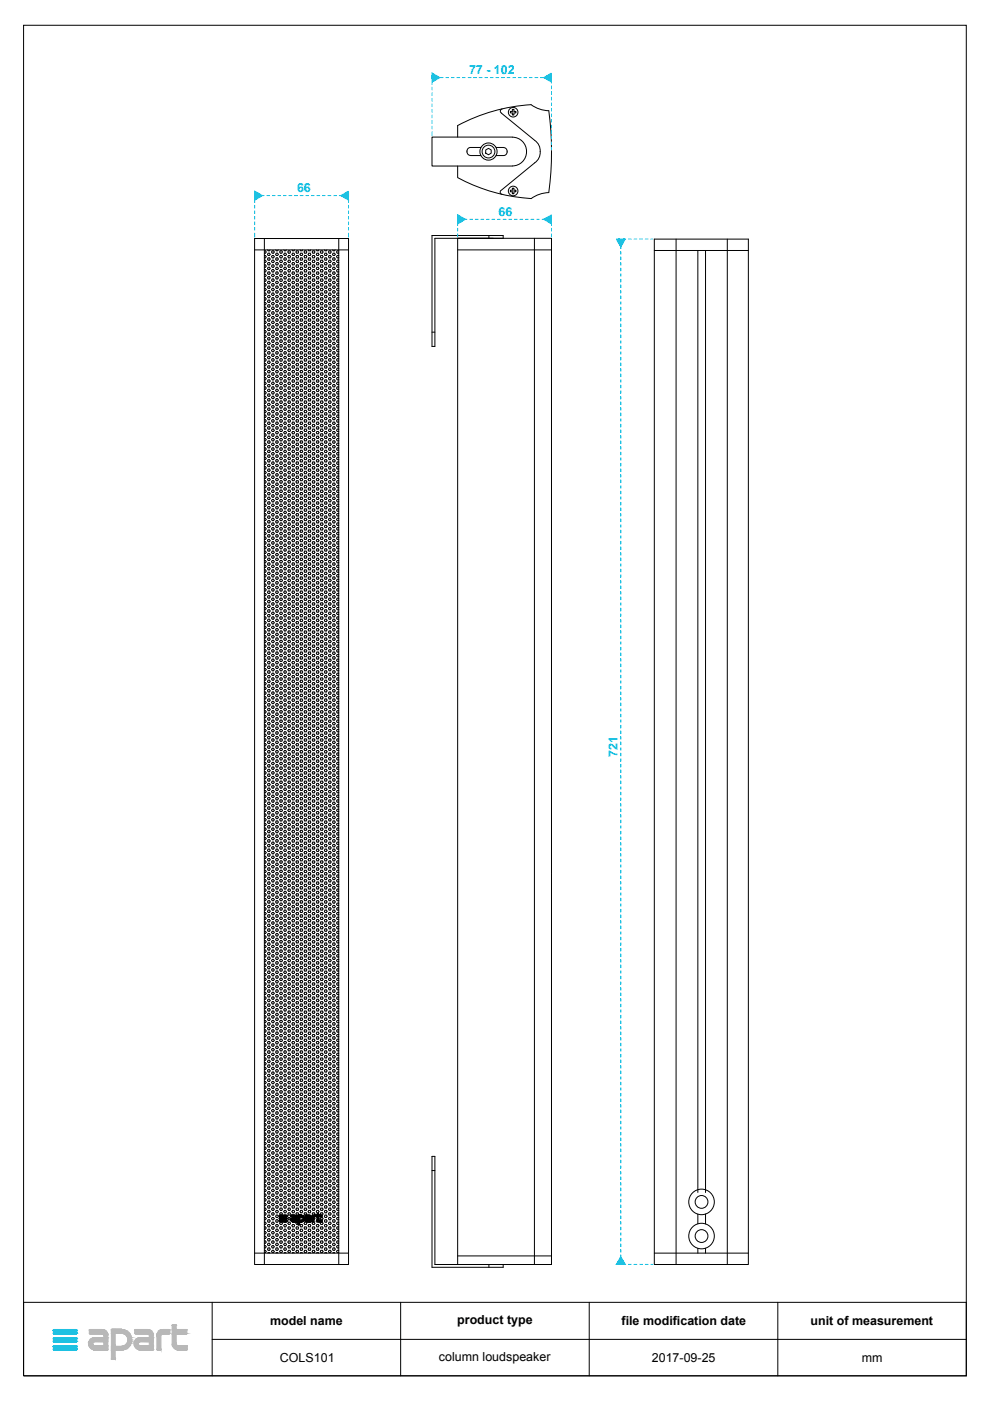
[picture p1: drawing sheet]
<svg xmlns="http://www.w3.org/2000/svg" width="210mm" height="297mm" viewBox="0 0 210 297" stroke-linecap="round" stroke-linejoin="round" font-family="sans-serif">
<defs><g id="words">
<g font-size="2.6" fill="#00c3e4">
<text x="99.4" y="15.7">77 - 102</text>
<text x="63" y="40.7">66</text>
<text x="105.7" y="45.8">66</text>
<text x="130.9" y="160.5" transform="rotate(-90 130.9 160.5)">721</text>
</g>
<g font-size="2.6">
<text x="57.3" y="281">model name</text>
<text x="96.9" y="280.7">product type</text>
<text x="131.8" y="281">file modification date</text>
<text x="171.9" y="281">unit of measurement</text>
<text x="59.4" y="288.8">COLS101</text>
<text x="93.1" y="288.5">column loudspeaker</text>
<text x="138.2" y="288.8">2017-09-25</text>
<text x="182.7" y="288.8">mm</text>
</g>
</g></defs>
<g fill="none" stroke="#000" stroke-width=".21">
<path d="M5 5.4h199.9v286.3h-199.9zM97 29.1v-2.5a37.7 37.7 0 0 1 15.6-4.4l1.5 .8 2.3 .5a65.8 65.8 0 0 1 0 17.3l-1.7 .3-2.1 1a38 38 0 0 1-15.6-4.4v-2.5M101.9 31.3h-2.1a.85 .85 0 0 0-.8 .8 .85 .85 0 0 0 .8 .9h2.1M103 31.8l.6-.3 .5 .3v.7l-.5 .3-.6-.3zM105.2 31.3h1.6a.74 .74 0 0 1 .7 .7M106.5 23.1a.49 .49 0 0 0-.4 .4 .49 .49 0 0 0 .2 .5l7.1 5.8a2.6 2.6 0 0 1 1.1 2.4M107.5 32.2a.74 .74 0 0 1-.7 .8h-1.6M107.5 32v.2M108.6 39.9h.4v.4h.4v.4h-.4v.4h-.4v-.4h-.4v-.4h.4zM108.6 23.2h.4v.4h.4v.3h-.4v.5h-.4v-.5h-.4v-.3h.4zM108.6 29.1h-17v6.1h17a3 3 0 0 0 3-3.1 3 3 0 0 0-3-3M114.5 32.1a2.6 2.6 0 0 1-1.1 2.4l-7.2 5.9-.1 .5 .4 .3"/>
<path d="M54 50.6h19.9v217.5h-19.9zM54 53h19.9M56.1 53.2h.2l.1 .2-.1 .3h-.2M56.1 54.2h.2l.1 .2-.1 .3h-.2M56.1 55.2h.2l.1 .2-.1 .3h-.2M56.1 56.2h.2l.1 .2-.1 .3h-.2M56.1 57.2h.2l.1 .2-.1 .3h-.2M56.1 58.1h.2l.1 .3-.1 .3h-.2M56.1 59.1h.2l.1 .3-.1 .3h-.2M56.1 50.6v217.5M56.7 53l.2 .2h.3l.1-.2M56.9 53.7h.3l.1 .2-.1 .3h-.3l-.2-.3z"/>
<path d="M56.9 54.7h.3l.1 .2-.1 .3h-.3l-.2-.3zM56.9 55.7h.3l.1 .2-.1 .3h-.3l-.2-.3zM56.9 56.7h.3l.1 .2-.1 .3h-.3l-.2-.3zM56.9 57.7h.3l.1 .2-.1 .2h-.3l-.2-.2zM56.9 58.7h.3l.1 .2-.1 .2h-.3l-.2-.2zM56.9 59.7h.3l.1 .2-.1 .2h-.3l-.2-.2zM57.7 53.2h.3l.1 .2-.1 .3h-.3l-.1-.3zM57.7 54.2h.3l.1 .2-.1 .3h-.3l-.1-.3zM57.7 55.2h.3l.1 .2-.1 .3h-.3l-.1-.3zM57.7 56.2h.3l.1 .2-.1 .3h-.3l-.1-.3zM57.7 57.2h.3l.1 .2-.1 .3h-.3l-.1-.3zM57.7 58.1h.3l.1 .3-.1 .3h-.3l-.1-.3z"/>
<path d="M57.7 59.1h.3l.1 .3-.1 .3h-.3l-.1-.3zM58.5 53l.1 .2h.3l.1-.2M58.6 53.7h.3l.1 .2-.1 .3h-.3l-.2-.3zM58.6 54.7h.3l.1 .2-.1 .3h-.3l-.2-.3zM58.6 55.7h.3l.1 .2-.1 .3h-.3l-.2-.3zM58.6 56.7h.3l.1 .2-.1 .3h-.3l-.2-.3zM58.6 57.7h.3l.1 .2-.1 .2h-.3l-.2-.2zM58.6 58.7h.3l.1 .2-.1 .2h-.3l-.2-.2zM58.6 59.7h.3l.1 .2-.1 .2h-.3l-.2-.2zM59.4 53.2h.3l.2 .2-.2 .3h-.3l-.1-.3zM59.4 54.2h.3l.2 .2-.2 .3h-.3l-.1-.3zM59.4 55.2h.3l.2 .2-.2 .3h-.3l-.1-.3z"/>
<path d="M59.4 56.2h.3l.2 .2-.2 .3h-.3l-.1-.3zM59.4 57.2h.3l.2 .2-.2 .3h-.3l-.1-.3zM59.4 58.1h.3l.2 .3-.2 .3h-.3l-.1-.3zM59.4 59.1h.3l.2 .3-.2 .3h-.3l-.1-.3zM60.2 53l.1 .2h.3l.1-.2M60.3 53.7h.3l.1 .2-.1 .3h-.3l-.1-.3zM60.3 54.7h.3l.1 .2-.1 .3h-.3l-.1-.3zM60.3 55.7h.3l.1 .2-.1 .3h-.3l-.1-.3zM60.3 56.7h.3l.1 .2-.1 .3h-.3l-.1-.3zM60.3 57.7h.3l.1 .2-.1 .2h-.3l-.1-.2zM60.3 58.7h.3l.1 .2-.1 .2h-.3l-.1-.2zM60.3 59.7h.3l.1 .2-.1 .2h-.3l-.1-.2z"/>
<path d="M61.2 53.2h.3l.1 .2-.1 .3h-.3l-.2-.3zM61.2 54.2h.3l.1 .2-.1 .3h-.3l-.2-.3zM61.2 55.2h.3l.1 .2-.1 .3h-.3l-.2-.3zM61.2 56.2h.3l.1 .2-.1 .3h-.3l-.2-.3zM61.2 57.2h.3l.1 .2-.1 .3h-.3l-.2-.3zM61.2 58.1h.3l.1 .3-.1 .3h-.3l-.2-.3zM61.2 59.1h.3l.1 .3-.1 .3h-.3l-.2-.3zM61.9 53l.1 .2h.3l.1-.2M62 53.7h.3l.2 .2-.2 .3h-.3l-.1-.3zM62 54.7h.3l.2 .2-.2 .3h-.3l-.1-.3zM62 55.7h.3l.2 .2-.2 .3h-.3l-.1-.3zM62 56.7h.3l.2 .2-.2 .3h-.3l-.1-.3z"/>
<path d="M62 57.7h.3l.2 .2-.2 .2h-.3l-.1-.2zM62 58.7h.3l.2 .2-.2 .2h-.3l-.1-.2zM62 59.7h.3l.2 .2-.2 .2h-.3l-.1-.2zM62.9 53.2h.3l.1 .2-.1 .3h-.3l-.2-.3zM62.9 54.2h.3l.1 .2-.1 .3h-.3l-.2-.3zM62.9 55.2h.3l.1 .2-.1 .3h-.3l-.2-.3zM62.9 56.2h.3l.1 .2-.1 .3h-.3l-.2-.3zM62.9 57.2h.3l.1 .2-.1 .3h-.3l-.2-.3zM62.9 58.1h.3l.1 .3-.1 .3h-.3l-.2-.3zM62.9 59.1h.3l.1 .3-.1 .3h-.3l-.2-.3zM63.6 53l.2 .2h.2l.2-.2M63.8 53.7h.2l.2 .2-.2 .3h-.2l-.2-.3z"/>
<path d="M63.8 54.7h.2l.2 .2-.2 .3h-.2l-.2-.3zM63.8 55.7h.2l.2 .2-.2 .3h-.2l-.2-.3zM63.8 56.7h.2l.2 .2-.2 .3h-.2l-.2-.3zM63.8 57.7h.2l.2 .2-.2 .2h-.2l-.2-.2zM63.8 58.7h.2l.2 .2-.2 .2h-.2l-.2-.2zM63.8 59.7h.2l.2 .2-.2 .2h-.2l-.2-.2zM64.6 53.2h.3l.1 .2-.1 .3h-.3l-.1-.3zM64.6 54.2h.3l.1 .2-.1 .3h-.3l-.1-.3zM64.6 55.2h.3l.1 .2-.1 .3h-.3l-.1-.3zM64.6 56.2h.3l.1 .2-.1 .3h-.3l-.1-.3zM64.6 57.2h.3l.1 .2-.1 .3h-.3l-.1-.3zM64.6 58.1h.3l.1 .3-.1 .3h-.3l-.1-.3z"/>
<path d="M64.6 59.1h.3l.1 .3-.1 .3h-.3l-.1-.3zM65.3 53l.2 .2h.3l.1-.2M65.5 53.7h.3l.1 .2-.1 .3h-.3l-.2-.3zM65.5 54.7h.3l.1 .2-.1 .3h-.3l-.2-.3zM65.5 55.7h.3l.1 .2-.1 .3h-.3l-.2-.3zM65.5 56.7h.3l.1 .2-.1 .3h-.3l-.2-.3zM65.5 57.7h.3l.1 .2-.1 .2h-.3l-.2-.2zM65.5 58.7h.3l.1 .2-.1 .2h-.3l-.2-.2zM65.5 59.7h.3l.1 .2-.1 .2h-.3l-.2-.2zM66.3 53.2h.3l.2 .2-.2 .3h-.3l-.1-.3zM66.3 54.2h.3l.2 .2-.2 .3h-.3l-.1-.3zM66.3 55.2h.3l.2 .2-.2 .3h-.3l-.1-.3z"/>
<path d="M66.3 56.2h.3l.2 .2-.2 .3h-.3l-.1-.3zM66.3 57.2h.3l.2 .2-.2 .3h-.3l-.1-.3zM66.3 58.1h.3l.2 .3-.2 .3h-.3l-.1-.3zM66.3 59.1h.3l.2 .3-.2 .3h-.3l-.1-.3zM67.1 53l.1 .2h.3l.1-.2M67.2 53.7h.3l.1 .2-.1 .3h-.3l-.1-.3zM67.2 54.7h.3l.1 .2-.1 .3h-.3l-.1-.3zM67.2 55.7h.3l.1 .2-.1 .3h-.3l-.1-.3zM67.2 56.7h.3l.1 .2-.1 .3h-.3l-.1-.3zM67.2 57.7h.3l.1 .2-.1 .2h-.3l-.1-.2zM67.2 58.7h.3l.1 .2-.1 .2h-.3l-.1-.2zM67.2 59.7h.3l.1 .2-.1 .2h-.3l-.1-.2z"/>
<path d="M68.1 53.2h.3l.1 .2-.1 .3h-.3l-.2-.3zM68.1 54.2h.3l.1 .2-.1 .3h-.3l-.2-.3zM68.1 55.2h.3l.1 .2-.1 .3h-.3l-.2-.3zM68.1 56.2h.3l.1 .2-.1 .3h-.3l-.2-.3zM68.1 57.2h.3l.1 .2-.1 .3h-.3l-.2-.3zM68.1 58.1h.3l.1 .3-.1 .3h-.3l-.2-.3zM68.1 59.1h.3l.1 .3-.1 .3h-.3l-.2-.3zM68.8 53l.1 .2h.3l.1-.2M68.9 53.7h.3l.1 .2-.1 .3h-.3l-.1-.3zM68.9 54.7h.3l.1 .2-.1 .3h-.3l-.1-.3zM68.9 55.7h.3l.1 .2-.1 .3h-.3l-.1-.3zM68.9 56.7h.3l.1 .2-.1 .3h-.3l-.1-.3z"/>
<path d="M68.9 57.7h.3l.1 .2-.1 .2h-.3l-.1-.2zM68.9 58.7h.3l.1 .2-.1 .2h-.3l-.1-.2zM68.9 59.7h.3l.1 .2-.1 .2h-.3l-.1-.2zM69.8 53.2h.3l.1 .2-.1 .3h-.3l-.2-.3zM69.8 54.2h.3l.1 .2-.1 .3h-.3l-.2-.3zM69.8 55.2h.3l.1 .2-.1 .3h-.3l-.2-.3zM69.8 56.2h.3l.1 .2-.1 .3h-.3l-.2-.3zM69.8 57.2h.3l.1 .2-.1 .3h-.3l-.2-.3zM69.8 58.1h.3l.1 .3-.1 .3h-.3l-.2-.3zM69.8 59.1h.3l.1 .3-.1 .3h-.3l-.2-.3zM70.5 53l.1 .2h.3l.2-.2M70.6 53.7h.3l.2 .2-.2 .3h-.3l-.1-.3z"/>
<path d="M70.6 54.7h.3l.2 .2-.2 .3h-.3l-.1-.3zM70.6 55.7h.3l.2 .2-.2 .3h-.3l-.1-.3zM70.6 56.7h.3l.2 .2-.2 .3h-.3l-.1-.3zM70.6 57.7h.3l.2 .2-.2 .2h-.3l-.1-.2zM70.6 58.7h.3l.2 .2-.2 .2h-.3l-.1-.2zM70.6 59.7h.3l.2 .2-.2 .2h-.3l-.1-.2zM71.8 53.2h-.3l-.1 .2 .1 .3 .3-.1M71.8 54.2h-.3l-.1 .2 .1 .3 .3-.1M71.8 55.2h-.3l-.1 .2 .1 .3 .3-.1M71.8 56.2h-.3l-.1 .2 .1 .3 .3-.1M71.8 57.2h-.3l-.1 .2 .1 .3 .3-.1M71.8 58.2l-.3-.1-.1 .3 .1 .3 .3-.1"/>
<path d="M71.8 59.2l-.3-.1-.1 .3 .1 .3 .3-.1M71.8 50.6v217.5M97 50.5v217.6h19.9v-217.6h-24.7v23h-.6v-23.6h15.1v.6M97 53h19.9M103.7 49.9v.6M113.3 50.5v217.6M138.7 50.7h20v217.4h-20zM138.7 53.1h20M143.3 50.7v217.4M148 53.1v199.7M149.6 53.1v199.7M154.2 50.7v217.4"/>
<path d="M56.1 60.1h.2l.1 .3-.1 .2h-.2M56.1 61.1h.2l.1 .3-.1 .2h-.2M56.1 62.1h.2l.1 .3-.1 .2h-.2M56.1 63.1h.2l.1 .3-.1 .2h-.2M56.1 64.1h.2l.1 .3-.1 .2h-.2M56.1 65.1h.2l.1 .3-.1 .2h-.2M56.1 66.1h.2l.1 .3-.1 .2h-.2M56.1 67.1h.2l.1 .3-.1 .2h-.2M56.1 68.1h.2l.1 .2-.1 .3h-.2M56.1 69.1h.2l.1 .2-.1 .3h-.2M56.1 70.1h.2l.1 .2-.1 .3h-.2M56.1 71.1h.2l.1 .2-.1 .3h-.2"/>
<path d="M56.1 72.1h.2l.1 .2-.1 .3h-.2M56.1 73.1h.2l.1 .2-.1 .3h-.2M56.1 74.1h.2l.1 .2-.1 .3h-.2M56.1 75.1h.2l.1 .2-.1 .3h-.2M56.1 76.1h.2l.1 .2-.1 .3h-.2M56.1 77h.2l.1 .3-.1 .3h-.2M56.1 78h.2l.1 .3-.1 .3h-.2M56.1 79h.2l.1 .3-.1 .2h-.2M56.9 60.6h.3l.1 .3-.1 .2h-.3l-.2-.2zM56.9 61.6h.3l.1 .3-.1 .2h-.3l-.2-.2zM56.9 62.6h.3l.1 .3-.1 .2h-.3l-.2-.2zM56.9 63.6h.3l.1 .3-.1 .2h-.3l-.2-.2z"/>
<path d="M56.9 64.6h.3l.1 .3-.1 .2h-.3l-.2-.2zM56.9 65.6h.3l.1 .3-.1 .2h-.3l-.2-.2zM56.9 66.6h.3l.1 .3-.1 .2h-.3l-.2-.2zM56.9 67.6h.3l.1 .3-.1 .2h-.3l-.2-.2zM56.9 68.6h.3l.1 .3-.1 .2h-.3l-.2-.2zM56.9 69.6h.3l.1 .3-.1 .2h-.3l-.2-.2zM56.9 70.6h.3l.1 .2-.1 .3h-.3l-.2-.3zM56.9 71.6h.3l.1 .2-.1 .3h-.3l-.2-.3zM56.9 72.6h.3l.1 .2-.1 .3h-.3l-.2-.3zM56.9 73.6h.3l.1 .2-.1 .3h-.3l-.2-.3zM56.9 74.6h.3l.1 .2-.1 .3h-.3l-.2-.3zM56.9 75.6h.3l.1 .2-.1 .3h-.3l-.2-.3z"/>
<path d="M56.9 76.6h.3l.1 .2-.1 .2h-.3l-.2-.2zM56.9 77.6h.3l.1 .2-.1 .2h-.3l-.2-.2zM56.9 78.6h.3l.1 .2-.1 .2h-.3l-.2-.2zM56.9 79.5h.3l.1 .3-.1 .2h-.3l-.2-.2zM57.7 60.1h.3l.1 .3-.1 .2h-.3l-.1-.2zM57.7 61.1h.3l.1 .3-.1 .2h-.3l-.1-.2zM57.7 62.1h.3l.1 .3-.1 .2h-.3l-.1-.2zM57.7 63.1h.3l.1 .3-.1 .2h-.3l-.1-.2zM57.7 64.1h.3l.1 .3-.1 .2h-.3l-.1-.2zM57.7 65.1h.3l.1 .3-.1 .2h-.3l-.1-.2zM57.7 66.1h.3l.1 .3-.1 .2h-.3l-.1-.2zM57.7 67.1h.3l.1 .3-.1 .2h-.3l-.1-.2z"/>
<path d="M57.7 68.1h.3l.1 .2-.1 .3h-.3l-.1-.3zM57.7 69.1h.3l.1 .2-.1 .3h-.3l-.1-.3zM57.7 70.1h.3l.1 .2-.1 .3h-.3l-.1-.3zM57.7 71.1h.3l.1 .2-.1 .3h-.3l-.1-.3zM57.7 72.1h.3l.1 .2-.1 .3h-.3l-.1-.3zM57.7 73.1h.3l.1 .2-.1 .3h-.3l-.1-.3zM57.7 74.1h.3l.1 .2-.1 .3h-.3l-.1-.3zM57.7 75.1h.3l.1 .2-.1 .3h-.3l-.1-.3zM57.7 76.1h.3l.1 .2-.1 .3h-.3l-.1-.3zM57.7 77h.3l.1 .3-.1 .3h-.3l-.1-.3zM57.7 78h.3l.1 .3-.1 .3h-.3l-.1-.3zM57.7 79h.3l.1 .3-.1 .2h-.3l-.1-.2z"/>
<path d="M58.6 60.6h.3l.1 .3-.1 .2h-.3l-.2-.2zM58.6 61.6h.3l.1 .3-.1 .2h-.3l-.2-.2zM58.6 62.6h.3l.1 .3-.1 .2h-.3l-.2-.2zM58.6 63.6h.3l.1 .3-.1 .2h-.3l-.2-.2zM58.6 64.6h.3l.1 .3-.1 .2h-.3l-.2-.2zM58.6 65.6h.3l.1 .3-.1 .2h-.3l-.2-.2zM58.6 66.6h.3l.1 .3-.1 .2h-.3l-.2-.2zM58.6 67.6h.3l.1 .3-.1 .2h-.3l-.2-.2zM58.6 68.6h.3l.1 .3-.1 .2h-.3l-.2-.2zM58.6 69.6h.3l.1 .3-.1 .2h-.3l-.2-.2zM58.6 70.6h.3l.1 .2-.1 .3h-.3l-.2-.3zM58.6 71.6h.3l.1 .2-.1 .3h-.3l-.2-.3z"/>
<path d="M58.6 72.6h.3l.1 .2-.1 .3h-.3l-.2-.3zM58.6 73.6h.3l.1 .2-.1 .3h-.3l-.2-.3zM58.6 74.6h.3l.1 .2-.1 .3h-.3l-.2-.3zM58.6 75.6h.3l.1 .2-.1 .3h-.3l-.2-.3zM58.6 76.6h.3l.1 .2-.1 .2h-.3l-.2-.2zM58.6 77.6h.3l.1 .2-.1 .2h-.3l-.2-.2zM58.6 78.6h.3l.1 .2-.1 .2h-.3l-.2-.2zM58.6 79.5h.3l.1 .3-.1 .2h-.3l-.2-.2zM59.4 60.1h.3l.2 .3-.2 .2h-.3l-.1-.2zM59.4 61.1h.3l.2 .3-.2 .2h-.3l-.1-.2zM59.4 62.1h.3l.2 .3-.2 .2h-.3l-.1-.2zM59.4 63.1h.3l.2 .3-.2 .2h-.3l-.1-.2z"/>
<path d="M59.4 64.1h.3l.2 .3-.2 .2h-.3l-.1-.2zM59.4 65.1h.3l.2 .3-.2 .2h-.3l-.1-.2zM59.4 66.1h.3l.2 .3-.2 .2h-.3l-.1-.2zM59.4 67.1h.3l.2 .3-.2 .2h-.3l-.1-.2zM59.4 68.1h.3l.2 .2-.2 .3h-.3l-.1-.3zM59.4 69.1h.3l.2 .2-.2 .3h-.3l-.1-.3zM59.4 70.1h.3l.2 .2-.2 .3h-.3l-.1-.3zM59.4 71.1h.3l.2 .2-.2 .3h-.3l-.1-.3zM59.4 72.1h.3l.2 .2-.2 .3h-.3l-.1-.3zM59.4 73.1h.3l.2 .2-.2 .3h-.3l-.1-.3zM59.4 74.1h.3l.2 .2-.2 .3h-.3l-.1-.3zM59.4 75.1h.3l.2 .2-.2 .3h-.3l-.1-.3z"/>
<path d="M59.4 76.1h.3l.2 .2-.2 .3h-.3l-.1-.3zM59.4 77h.3l.2 .3-.2 .3h-.3l-.1-.3zM59.4 78h.3l.2 .3-.2 .3h-.3l-.1-.3zM59.4 79h.3l.2 .3-.2 .2h-.3l-.1-.2zM60.3 60.6h.3l.1 .3-.1 .2h-.3l-.1-.2zM60.3 61.6h.3l.1 .3-.1 .2h-.3l-.1-.2zM60.3 62.6h.3l.1 .3-.1 .2h-.3l-.1-.2zM60.3 63.6h.3l.1 .3-.1 .2h-.3l-.1-.2zM60.3 64.6h.3l.1 .3-.1 .2h-.3l-.1-.2zM60.3 65.6h.3l.1 .3-.1 .2h-.3l-.1-.2zM60.3 66.6h.3l.1 .3-.1 .2h-.3l-.1-.2zM60.3 67.6h.3l.1 .3-.1 .2h-.3l-.1-.2z"/>
<path d="M60.3 68.6h.3l.1 .3-.1 .2h-.3l-.1-.2zM60.3 69.6h.3l.1 .3-.1 .2h-.3l-.1-.2zM60.3 70.6h.3l.1 .2-.1 .3h-.3l-.1-.3zM60.3 71.6h.3l.1 .2-.1 .3h-.3l-.1-.3zM60.3 72.6h.3l.1 .2-.1 .3h-.3l-.1-.3zM60.3 73.6h.3l.1 .2-.1 .3h-.3l-.1-.3zM60.3 74.6h.3l.1 .2-.1 .3h-.3l-.1-.3zM60.3 75.6h.3l.1 .2-.1 .3h-.3l-.1-.3zM60.3 76.6h.3l.1 .2-.1 .2h-.3l-.1-.2zM60.3 77.6h.3l.1 .2-.1 .2h-.3l-.1-.2zM60.3 78.6h.3l.1 .2-.1 .2h-.3l-.1-.2zM60.3 79.5h.3l.1 .3-.1 .2h-.3l-.1-.2z"/>
<path d="M61.2 60.1h.3l.1 .3-.1 .2h-.3l-.2-.2zM61.2 61.1h.3l.1 .3-.1 .2h-.3l-.2-.2zM61.2 62.1h.3l.1 .3-.1 .2h-.3l-.2-.2zM61.2 63.1h.3l.1 .3-.1 .2h-.3l-.2-.2zM61.2 64.1h.3l.1 .3-.1 .2h-.3l-.2-.2zM61.2 65.1h.3l.1 .3-.1 .2h-.3l-.2-.2zM61.2 66.1h.3l.1 .3-.1 .2h-.3l-.2-.2zM61.2 67.1h.3l.1 .3-.1 .2h-.3l-.2-.2zM61.2 68.1h.3l.1 .2-.1 .3h-.3l-.2-.3zM61.2 69.1h.3l.1 .2-.1 .3h-.3l-.2-.3zM61.2 70.1h.3l.1 .2-.1 .3h-.3l-.2-.3zM61.2 71.1h.3l.1 .2-.1 .3h-.3l-.2-.3z"/>
<path d="M61.2 72.1h.3l.1 .2-.1 .3h-.3l-.2-.3zM61.2 73.1h.3l.1 .2-.1 .3h-.3l-.2-.3zM61.2 74.1h.3l.1 .2-.1 .3h-.3l-.2-.3zM61.2 75.1h.3l.1 .2-.1 .3h-.3l-.2-.3zM61.2 76.1h.3l.1 .2-.1 .3h-.3l-.2-.3zM61.2 77h.3l.1 .3-.1 .3h-.3l-.2-.3zM61.2 78h.3l.1 .3-.1 .3h-.3l-.2-.3zM61.2 79h.3l.1 .3-.1 .2h-.3l-.2-.2zM62 60.6h.3l.2 .3-.2 .2h-.3l-.1-.2zM62 61.6h.3l.2 .3-.2 .2h-.3l-.1-.2zM62 62.6h.3l.2 .3-.2 .2h-.3l-.1-.2zM62 63.6h.3l.2 .3-.2 .2h-.3l-.1-.2z"/>
<path d="M62 64.6h.3l.2 .3-.2 .2h-.3l-.1-.2zM62 65.6h.3l.2 .3-.2 .2h-.3l-.1-.2zM62 66.6h.3l.2 .3-.2 .2h-.3l-.1-.2zM62 67.6h.3l.2 .3-.2 .2h-.3l-.1-.2zM62 68.6h.3l.2 .3-.2 .2h-.3l-.1-.2zM62 69.6h.3l.2 .3-.2 .2h-.3l-.1-.2zM62 70.6h.3l.2 .2-.2 .3h-.3l-.1-.3zM62 71.6h.3l.2 .2-.2 .3h-.3l-.1-.3zM62 72.6h.3l.2 .2-.2 .3h-.3l-.1-.3zM62 73.6h.3l.2 .2-.2 .3h-.3l-.1-.3zM62 74.6h.3l.2 .2-.2 .3h-.3l-.1-.3zM62 75.6h.3l.2 .2-.2 .3h-.3l-.1-.3z"/>
<path d="M62 76.6h.3l.2 .2-.2 .2h-.3l-.1-.2zM62 77.6h.3l.2 .2-.2 .2h-.3l-.1-.2zM62 78.6h.3l.2 .2-.2 .2h-.3l-.1-.2zM62 79.5h.3l.2 .3-.2 .2h-.3l-.1-.2zM62.9 60.1h.3l.1 .3-.1 .2h-.3l-.2-.2zM62.9 61.1h.3l.1 .3-.1 .2h-.3l-.2-.2zM62.9 62.1h.3l.1 .3-.1 .2h-.3l-.2-.2zM62.9 63.1h.3l.1 .3-.1 .2h-.3l-.2-.2zM62.9 64.1h.3l.1 .3-.1 .2h-.3l-.2-.2zM62.9 65.1h.3l.1 .3-.1 .2h-.3l-.2-.2zM62.9 66.1h.3l.1 .3-.1 .2h-.3l-.2-.2zM62.9 67.1h.3l.1 .3-.1 .2h-.3l-.2-.2z"/>
<path d="M62.9 68.1h.3l.1 .2-.1 .3h-.3l-.2-.3zM62.9 69.1h.3l.1 .2-.1 .3h-.3l-.2-.3zM62.9 70.1h.3l.1 .2-.1 .3h-.3l-.2-.3zM62.9 71.1h.3l.1 .2-.1 .3h-.3l-.2-.3zM62.9 72.1h.3l.1 .2-.1 .3h-.3l-.2-.3zM62.9 73.1h.3l.1 .2-.1 .3h-.3l-.2-.3zM62.9 74.1h.3l.1 .2-.1 .3h-.3l-.2-.3zM62.9 75.1h.3l.1 .2-.1 .3h-.3l-.2-.3zM62.9 76.1h.3l.1 .2-.1 .3h-.3l-.2-.3zM62.9 77h.3l.1 .3-.1 .3h-.3l-.2-.3zM62.9 78h.3l.1 .3-.1 .3h-.3l-.2-.3zM62.9 79h.3l.1 .3-.1 .2h-.3l-.2-.2z"/>
<path d="M63.8 60.6h.2l.2 .3-.2 .2h-.2l-.2-.2zM63.8 61.6h.2l.2 .3-.2 .2h-.2l-.2-.2zM63.8 62.6h.2l.2 .3-.2 .2h-.2l-.2-.2zM63.8 63.6h.2l.2 .3-.2 .2h-.2l-.2-.2zM63.8 64.6h.2l.2 .3-.2 .2h-.2l-.2-.2zM63.8 65.6h.2l.2 .3-.2 .2h-.2l-.2-.2zM63.8 66.6h.2l.2 .3-.2 .2h-.2l-.2-.2zM63.8 67.6h.2l.2 .3-.2 .2h-.2l-.2-.2zM63.8 68.6h.2l.2 .3-.2 .2h-.2l-.2-.2zM63.8 69.6h.2l.2 .3-.2 .2h-.2l-.2-.2zM63.8 70.6h.2l.2 .2-.2 .3h-.2l-.2-.3zM63.8 71.6h.2l.2 .2-.2 .3h-.2l-.2-.3z"/>
<path d="M63.8 72.6h.2l.2 .2-.2 .3h-.2l-.2-.3zM63.8 73.6h.2l.2 .2-.2 .3h-.2l-.2-.3zM63.8 74.6h.2l.2 .2-.2 .3h-.2l-.2-.3zM63.8 75.6h.2l.2 .2-.2 .3h-.2l-.2-.3zM63.8 76.6h.2l.2 .2-.2 .2h-.2l-.2-.2zM63.8 77.6h.2l.2 .2-.2 .2h-.2l-.2-.2zM63.8 78.6h.2l.2 .2-.2 .2h-.2l-.2-.2zM63.8 79.5h.2l.2 .3-.2 .2h-.2l-.2-.2zM64.6 60.1h.3l.1 .3-.1 .2h-.3l-.1-.2zM64.6 61.1h.3l.1 .3-.1 .2h-.3l-.1-.2zM64.6 62.1h.3l.1 .3-.1 .2h-.3l-.1-.2zM64.6 63.1h.3l.1 .3-.1 .2h-.3l-.1-.2z"/>
<path d="M64.6 64.1h.3l.1 .3-.1 .2h-.3l-.1-.2zM64.6 65.1h.3l.1 .3-.1 .2h-.3l-.1-.2zM64.6 66.1h.3l.1 .3-.1 .2h-.3l-.1-.2zM64.6 67.1h.3l.1 .3-.1 .2h-.3l-.1-.2zM64.6 68.1h.3l.1 .2-.1 .3h-.3l-.1-.3zM64.6 69.1h.3l.1 .2-.1 .3h-.3l-.1-.3zM64.6 70.1h.3l.1 .2-.1 .3h-.3l-.1-.3zM64.6 71.1h.3l.1 .2-.1 .3h-.3l-.1-.3zM64.6 72.1h.3l.1 .2-.1 .3h-.3l-.1-.3zM64.6 73.1h.3l.1 .2-.1 .3h-.3l-.1-.3zM64.6 74.1h.3l.1 .2-.1 .3h-.3l-.1-.3zM64.6 75.1h.3l.1 .2-.1 .3h-.3l-.1-.3z"/>
<path d="M64.6 76.1h.3l.1 .2-.1 .3h-.3l-.1-.3zM64.6 77h.3l.1 .3-.1 .3h-.3l-.1-.3zM64.6 78h.3l.1 .3-.1 .3h-.3l-.1-.3zM64.6 79h.3l.1 .3-.1 .2h-.3l-.1-.2zM65.5 60.6h.3l.1 .3-.1 .2h-.3l-.2-.2zM65.5 61.6h.3l.1 .3-.1 .2h-.3l-.2-.2zM65.5 62.6h.3l.1 .3-.1 .2h-.3l-.2-.2zM65.5 63.6h.3l.1 .3-.1 .2h-.3l-.2-.2zM65.5 64.6h.3l.1 .3-.1 .2h-.3l-.2-.2zM65.5 65.6h.3l.1 .3-.1 .2h-.3l-.2-.2zM65.5 66.6h.3l.1 .3-.1 .2h-.3l-.2-.2zM65.5 67.6h.3l.1 .3-.1 .2h-.3l-.2-.2z"/>
<path d="M65.5 68.6h.3l.1 .3-.1 .2h-.3l-.2-.2zM65.5 69.6h.3l.1 .3-.1 .2h-.3l-.2-.2zM65.5 70.6h.3l.1 .2-.1 .3h-.3l-.2-.3zM65.5 71.6h.3l.1 .2-.1 .3h-.3l-.2-.3zM65.5 72.6h.3l.1 .2-.1 .3h-.3l-.2-.3zM65.5 73.6h.3l.1 .2-.1 .3h-.3l-.2-.3zM65.5 74.6h.3l.1 .2-.1 .3h-.3l-.2-.3zM65.5 75.6h.3l.1 .2-.1 .3h-.3l-.2-.3zM65.5 76.6h.3l.1 .2-.1 .2h-.3l-.2-.2zM65.5 77.6h.3l.1 .2-.1 .2h-.3l-.2-.2zM65.5 78.6h.3l.1 .2-.1 .2h-.3l-.2-.2zM65.5 79.5h.3l.1 .3-.1 .2h-.3l-.2-.2z"/>
<path d="M66.3 60.1h.3l.2 .3-.2 .2h-.3l-.1-.2zM66.3 61.1h.3l.2 .3-.2 .2h-.3l-.1-.2zM66.3 62.1h.3l.2 .3-.2 .2h-.3l-.1-.2zM66.3 63.1h.3l.2 .3-.2 .2h-.3l-.1-.2zM66.3 64.1h.3l.2 .3-.2 .2h-.3l-.1-.2zM66.3 65.1h.3l.2 .3-.2 .2h-.3l-.1-.2zM66.3 66.1h.3l.2 .3-.2 .2h-.3l-.1-.2zM66.3 67.1h.3l.2 .3-.2 .2h-.3l-.1-.2zM66.3 68.1h.3l.2 .2-.2 .3h-.3l-.1-.3zM66.3 69.1h.3l.2 .2-.2 .3h-.3l-.1-.3zM66.3 70.1h.3l.2 .2-.2 .3h-.3l-.1-.3zM66.3 71.1h.3l.2 .2-.2 .3h-.3l-.1-.3z"/>
<path d="M66.3 72.1h.3l.2 .2-.2 .3h-.3l-.1-.3zM66.3 73.1h.3l.2 .2-.2 .3h-.3l-.1-.3zM66.3 74.1h.3l.2 .2-.2 .3h-.3l-.1-.3zM66.3 75.1h.3l.2 .2-.2 .3h-.3l-.1-.3zM66.3 76.1h.3l.2 .2-.2 .3h-.3l-.1-.3zM66.3 77h.3l.2 .3-.2 .3h-.3l-.1-.3zM66.3 78h.3l.2 .3-.2 .3h-.3l-.1-.3zM66.3 79h.3l.2 .3-.2 .2h-.3l-.1-.2zM67.2 60.6h.3l.1 .3-.1 .2h-.3l-.1-.2zM67.2 61.6h.3l.1 .3-.1 .2h-.3l-.1-.2zM67.2 62.6h.3l.1 .3-.1 .2h-.3l-.1-.2zM67.2 63.6h.3l.1 .3-.1 .2h-.3l-.1-.2z"/>
<path d="M67.2 64.6h.3l.1 .3-.1 .2h-.3l-.1-.2zM67.2 65.6h.3l.1 .3-.1 .2h-.3l-.1-.2zM67.2 66.6h.3l.1 .3-.1 .2h-.3l-.1-.2zM67.2 67.6h.3l.1 .3-.1 .2h-.3l-.1-.2zM67.2 68.6h.3l.1 .3-.1 .2h-.3l-.1-.2zM67.2 69.6h.3l.1 .3-.1 .2h-.3l-.1-.2zM67.2 70.6h.3l.1 .2-.1 .3h-.3l-.1-.3zM67.2 71.6h.3l.1 .2-.1 .3h-.3l-.1-.3zM67.2 72.6h.3l.1 .2-.1 .3h-.3l-.1-.3zM67.2 73.6h.3l.1 .2-.1 .3h-.3l-.1-.3zM67.2 74.6h.3l.1 .2-.1 .3h-.3l-.1-.3zM67.2 75.6h.3l.1 .2-.1 .3h-.3l-.1-.3z"/>
<path d="M67.2 76.6h.3l.1 .2-.1 .2h-.3l-.1-.2zM67.2 77.6h.3l.1 .2-.1 .2h-.3l-.1-.2zM67.2 78.6h.3l.1 .2-.1 .2h-.3l-.1-.2zM67.2 79.5h.3l.1 .3-.1 .2h-.3l-.1-.2zM68.1 60.1h.3l.1 .3-.1 .2h-.3l-.2-.2zM68.1 61.1h.3l.1 .3-.1 .2h-.3l-.2-.2zM68.1 62.1h.3l.1 .3-.1 .2h-.3l-.2-.2zM68.1 63.1h.3l.1 .3-.1 .2h-.3l-.2-.2zM68.1 64.1h.3l.1 .3-.1 .2h-.3l-.2-.2zM68.1 65.1h.3l.1 .3-.1 .2h-.3l-.2-.2zM68.1 66.1h.3l.1 .3-.1 .2h-.3l-.2-.2zM68.1 67.1h.3l.1 .3-.1 .2h-.3l-.2-.2z"/>
<path d="M68.1 68.1h.3l.1 .2-.1 .3h-.3l-.2-.3zM68.1 69.1h.3l.1 .2-.1 .3h-.3l-.2-.3zM68.1 70.1h.3l.1 .2-.1 .3h-.3l-.2-.3zM68.1 71.1h.3l.1 .2-.1 .3h-.3l-.2-.3zM68.1 72.1h.3l.1 .2-.1 .3h-.3l-.2-.3zM68.1 73.1h.3l.1 .2-.1 .3h-.3l-.2-.3zM68.1 74.1h.3l.1 .2-.1 .3h-.3l-.2-.3zM68.1 75.1h.3l.1 .2-.1 .3h-.3l-.2-.3zM68.1 76.1h.3l.1 .2-.1 .3h-.3l-.2-.3zM68.1 77h.3l.1 .3-.1 .3h-.3l-.2-.3zM68.1 78h.3l.1 .3-.1 .3h-.3l-.2-.3zM68.1 79h.3l.1 .3-.1 .2h-.3l-.2-.2z"/>
<path d="M68.9 60.6h.3l.1 .3-.1 .2h-.3l-.1-.2zM68.9 61.6h.3l.1 .3-.1 .2h-.3l-.1-.2zM68.9 62.6h.3l.1 .3-.1 .2h-.3l-.1-.2zM68.9 63.6h.3l.1 .3-.1 .2h-.3l-.1-.2zM68.9 64.6h.3l.1 .3-.1 .2h-.3l-.1-.2zM68.9 65.6h.3l.1 .3-.1 .2h-.3l-.1-.2zM68.9 66.6h.3l.1 .3-.1 .2h-.3l-.1-.2zM68.9 67.6h.3l.1 .3-.1 .2h-.3l-.1-.2zM68.9 68.6h.3l.1 .3-.1 .2h-.3l-.1-.2zM68.9 69.6h.3l.1 .3-.1 .2h-.3l-.1-.2zM68.9 70.6h.3l.1 .2-.1 .3h-.3l-.1-.3zM68.9 71.6h.3l.1 .2-.1 .3h-.3l-.1-.3z"/>
<path d="M68.9 72.6h.3l.1 .2-.1 .3h-.3l-.1-.3zM68.9 73.6h.3l.1 .2-.1 .3h-.3l-.1-.3zM68.9 74.6h.3l.1 .2-.1 .3h-.3l-.1-.3zM68.9 75.6h.3l.1 .2-.1 .3h-.3l-.1-.3zM68.9 76.6h.3l.1 .2-.1 .2h-.3l-.1-.2zM68.9 77.6h.3l.1 .2-.1 .2h-.3l-.1-.2zM68.9 78.6h.3l.1 .2-.1 .2h-.3l-.1-.2zM68.9 79.5h.3l.1 .3-.1 .2h-.3l-.1-.2zM69.8 60.1h.3l.1 .3-.1 .2h-.3l-.2-.2zM69.8 61.1h.3l.1 .3-.1 .2h-.3l-.2-.2zM69.8 62.1h.3l.1 .3-.1 .2h-.3l-.2-.2zM69.8 63.1h.3l.1 .3-.1 .2h-.3l-.2-.2z"/>
<path d="M69.8 64.1h.3l.1 .3-.1 .2h-.3l-.2-.2zM69.8 65.1h.3l.1 .3-.1 .2h-.3l-.2-.2zM69.8 66.1h.3l.1 .3-.1 .2h-.3l-.2-.2zM69.8 67.1h.3l.1 .3-.1 .2h-.3l-.2-.2zM69.8 68.1h.3l.1 .2-.1 .3h-.3l-.2-.3zM69.8 69.1h.3l.1 .2-.1 .3h-.3l-.2-.3zM69.8 70.1h.3l.1 .2-.1 .3h-.3l-.2-.3zM69.8 71.1h.3l.1 .2-.1 .3h-.3l-.2-.3zM69.8 72.1h.3l.1 .2-.1 .3h-.3l-.2-.3zM69.8 73.1h.3l.1 .2-.1 .3h-.3l-.2-.3zM69.8 74.1h.3l.1 .2-.1 .3h-.3l-.2-.3zM69.8 75.1h.3l.1 .2-.1 .3h-.3l-.2-.3z"/>
<path d="M69.8 76.1h.3l.1 .2-.1 .3h-.3l-.2-.3zM69.8 77h.3l.1 .3-.1 .3h-.3l-.2-.3zM69.8 78h.3l.1 .3-.1 .3h-.3l-.2-.3zM69.8 79h.3l.1 .3-.1 .2h-.3l-.2-.2zM70.6 60.6h.3l.2 .3-.2 .2h-.3l-.1-.2zM70.6 61.6h.3l.2 .3-.2 .2h-.3l-.1-.2zM70.6 62.6h.3l.2 .3-.2 .2h-.3l-.1-.2zM70.6 63.6h.3l.2 .3-.2 .2h-.3l-.1-.2zM70.6 64.6h.3l.2 .3-.2 .2h-.3l-.1-.2zM70.6 65.6h.3l.2 .3-.2 .2h-.3l-.1-.2zM70.6 66.6h.3l.2 .3-.2 .2h-.3l-.1-.2zM70.6 67.6h.3l.2 .3-.2 .2h-.3l-.1-.2z"/>
<path d="M70.6 68.6h.3l.2 .3-.2 .2h-.3l-.1-.2zM70.6 69.6h.3l.2 .3-.2 .2h-.3l-.1-.2zM70.6 70.6h.3l.2 .2-.2 .3h-.3l-.1-.3zM70.6 71.6h.3l.2 .2-.2 .3h-.3l-.1-.3zM70.6 72.6h.3l.2 .2-.2 .3h-.3l-.1-.3zM70.6 73.6h.3l.2 .2-.2 .3h-.3l-.1-.3zM70.6 74.6h.3l.2 .2-.2 .3h-.3l-.1-.3zM70.6 75.6h.3l.2 .2-.2 .3h-.3l-.1-.3zM70.6 76.6h.3l.2 .2-.2 .2h-.3l-.1-.2zM70.6 77.6h.3l.2 .2-.2 .2h-.3l-.1-.2zM70.6 78.6h.3l.2 .2-.2 .2h-.3l-.1-.2zM70.6 79.5h.3l.2 .3-.2 .2h-.3l-.1-.2z"/>
<path d="M71.8 60.2l-.3-.1-.1 .3 .1 .2h.3M71.8 61.2l-.3-.1-.1 .3 .1 .2h.3M71.8 62.2l-.3-.1-.1 .3 .1 .2h.3M71.8 63.2l-.3-.1-.1 .3 .1 .2h.3M71.8 64.2l-.3-.1-.1 .3 .1 .2h.3M71.8 65.2l-.3-.1-.1 .3 .1 .2h.3M71.8 66.2l-.3-.1-.1 .3 .1 .2h.3M71.8 67.2l-.3-.1-.1 .3 .1 .2 .3-.1M71.8 68.2l-.3-.1-.1 .2 .1 .3 .3-.1M71.8 69.2l-.3-.1-.1 .2 .1 .3 .3-.1M71.8 70.1h-.3l-.1 .2 .1 .3 .3-.1M71.8 71.1h-.3l-.1 .2 .1 .3 .3-.1"/>
<path d="M71.8 72.1h-.3l-.1 .2 .1 .3 .3-.1M71.8 73.1h-.3l-.1 .2 .1 .3 .3-.1M71.8 74.1h-.3l-.1 .2 .1 .3 .3-.1M71.8 75.1h-.3l-.1 .2 .1 .3 .3-.1M71.8 76.1h-.3l-.1 .2 .1 .3 .3-.1M71.8 77.1l-.3-.1-.1 .3 .1 .3 .3-.1M71.8 78.1l-.3-.1-.1 .3 .1 .3 .3-.1M71.8 79.1l-.3-.1-.1 .3 .1 .2h.3M91.6 70.4h.6M56.1 80h.2l.1 .3-.1 .2h-.2M56.1 81h.2l.1 .3-.1 .2h-.2M56.1 82h.2l.1 .3-.1 .2h-.2"/>
<path d="M56.1 83h.2l.1 .3-.1 .2h-.2M56.1 84h.2l.1 .3-.1 .2h-.2M56.1 85h.2l.1 .3-.1 .2h-.2M56.1 86h.2l.1 .3-.1 .2h-.2M56.1 87h.2l.1 .3-.1 .2h-.2M56.1 88h.2l.1 .2-.1 .3h-.2M56.1 89h.2l.1 .2-.1 .3h-.2M56.1 90h.2l.1 .2-.1 .3h-.2M56.1 91h.2l.1 .2-.1 .3h-.2M56.1 92h.2l.1 .2-.1 .3h-.2M56.1 93h.2l.1 .2-.1 .3h-.2M56.1 94h.2l.1 .2-.1 .3h-.2"/>
<path d="M56.1 95h.2l.1 .2-.1 .3h-.2M56.1 96h.2l.1 .2-.1 .3h-.2M56.1 96.9h.2l.1 .3-.1 .3h-.2M56.1 97.9h.2l.1 .3-.1 .2h-.2M56.1 98.9h.2l.1 .3-.1 .2h-.2M56.1 99.9h.2l.1 .3-.1 .2h-.2M56.9 80.5h.3l.1 .3-.1 .2h-.3l-.2-.2zM56.9 81.5h.3l.1 .3-.1 .2h-.3l-.2-.2zM56.9 82.5h.3l.1 .3-.1 .2h-.3l-.2-.2zM56.9 83.5h.3l.1 .3-.1 .2h-.3l-.2-.2zM56.9 84.5h.3l.1 .3-.1 .2h-.3l-.2-.2zM56.9 85.5h.3l.1 .3-.1 .2h-.3l-.2-.2z"/>
<path d="M56.9 86.5h.3l.1 .3-.1 .2h-.3l-.2-.2zM56.9 87.5h.3l.1 .3-.1 .2h-.3l-.2-.2zM56.9 88.5h.3l.1 .3-.1 .2h-.3l-.2-.2zM56.9 89.5h.3l.1 .2-.1 .3h-.3l-.2-.3zM56.9 90.5h.3l.1 .2-.1 .3h-.3l-.2-.3zM56.9 91.5h.3l.1 .2-.1 .3h-.3l-.2-.3zM56.9 92.5h.3l.1 .2-.1 .3h-.3l-.2-.3zM56.9 93.5h.3l.1 .2-.1 .3h-.3l-.2-.3zM56.9 94.5h.3l.1 .2-.1 .3h-.3l-.2-.3zM56.9 95.5h.3l.1 .2-.1 .3h-.3l-.2-.3zM56.9 96.5h.3l.1 .2-.1 .2h-.3l-.2-.2zM56.9 97.5h.3l.1 .2-.1 .2h-.3l-.2-.2z"/>
<path d="M56.9 98.4h.3l.1 .3-.1 .2h-.3l-.2-.2zM56.9 99.4h.3l.1 .3-.1 .2h-.3l-.2-.2zM57.7 80h.3l.1 .3-.1 .2h-.3l-.1-.2zM57.7 81h.3l.1 .3-.1 .2h-.3l-.1-.2zM57.7 82h.3l.1 .3-.1 .2h-.3l-.1-.2zM57.7 83h.3l.1 .3-.1 .2h-.3l-.1-.2zM57.7 84h.3l.1 .3-.1 .2h-.3l-.1-.2zM57.7 85h.3l.1 .3-.1 .2h-.3l-.1-.2zM57.7 86h.3l.1 .3-.1 .2h-.3l-.1-.2zM57.7 87h.3l.1 .3-.1 .2h-.3l-.1-.2zM57.7 88h.3l.1 .2-.1 .3h-.3l-.1-.3zM57.7 89h.3l.1 .2-.1 .3h-.3l-.1-.3z"/>
<path d="M57.7 90h.3l.1 .2-.1 .3h-.3l-.1-.3zM57.7 91h.3l.1 .2-.1 .3h-.3l-.1-.3zM57.7 92h.3l.1 .2-.1 .3h-.3l-.1-.3zM57.7 93h.3l.1 .2-.1 .3h-.3l-.1-.3zM57.7 94h.3l.1 .2-.1 .3h-.3l-.1-.3zM57.7 95h.3l.1 .2-.1 .3h-.3l-.1-.3zM57.7 96h.3l.1 .2-.1 .3h-.3l-.1-.3zM57.7 96.9h.3l.1 .3-.1 .3h-.3l-.1-.3zM57.7 97.9h.3l.1 .3-.1 .2h-.3l-.1-.2zM57.7 98.9h.3l.1 .3-.1 .2h-.3l-.1-.2zM57.7 99.9h.3l.1 .3-.1 .2h-.3l-.1-.2zM58.6 80.5h.3l.1 .3-.1 .2h-.3l-.2-.2z"/>
<path d="M58.6 81.5h.3l.1 .3-.1 .2h-.3l-.2-.2zM58.6 82.5h.3l.1 .3-.1 .2h-.3l-.2-.2zM58.6 83.5h.3l.1 .3-.1 .2h-.3l-.2-.2zM58.6 84.5h.3l.1 .3-.1 .2h-.3l-.2-.2zM58.6 85.5h.3l.1 .3-.1 .2h-.3l-.2-.2zM58.6 86.5h.3l.1 .3-.1 .2h-.3l-.2-.2zM58.6 87.5h.3l.1 .3-.1 .2h-.3l-.2-.2zM58.6 88.5h.3l.1 .3-.1 .2h-.3l-.2-.2zM58.6 89.5h.3l.1 .2-.1 .3h-.3l-.2-.3zM58.6 90.5h.3l.1 .2-.1 .3h-.3l-.2-.3zM58.6 91.5h.3l.1 .2-.1 .3h-.3l-.2-.3zM58.6 92.5h.3l.1 .2-.1 .3h-.3l-.2-.3z"/>
<path d="M58.6 93.5h.3l.1 .2-.1 .3h-.3l-.2-.3zM58.6 94.5h.3l.1 .2-.1 .3h-.3l-.2-.3zM58.6 95.5h.3l.1 .2-.1 .3h-.3l-.2-.3zM58.6 96.5h.3l.1 .2-.1 .2h-.3l-.2-.2zM58.6 97.5h.3l.1 .2-.1 .2h-.3l-.2-.2zM58.6 98.4h.3l.1 .3-.1 .2h-.3l-.2-.2zM58.6 99.4h.3l.1 .3-.1 .2h-.3l-.2-.2zM59.4 80h.3l.2 .3-.2 .2h-.3l-.1-.2zM59.4 81h.3l.2 .3-.2 .2h-.3l-.1-.2zM59.4 82h.3l.2 .3-.2 .2h-.3l-.1-.2zM59.4 83h.3l.2 .3-.2 .2h-.3l-.1-.2zM59.4 84h.3l.2 .3-.2 .2h-.3l-.1-.2z"/>
<path d="M59.4 85h.3l.2 .3-.2 .2h-.3l-.1-.2zM59.4 86h.3l.2 .3-.2 .2h-.3l-.1-.2zM59.4 87h.3l.2 .3-.2 .2h-.3l-.1-.2zM59.4 88h.3l.2 .2-.2 .3h-.3l-.1-.3zM59.4 89h.3l.2 .2-.2 .3h-.3l-.1-.3zM59.4 90h.3l.2 .2-.2 .3h-.3l-.1-.3zM59.4 91h.3l.2 .2-.2 .3h-.3l-.1-.3zM59.4 92h.3l.2 .2-.2 .3h-.3l-.1-.3zM59.4 93h.3l.2 .2-.2 .3h-.3l-.1-.3zM59.4 94h.3l.2 .2-.2 .3h-.3l-.1-.3zM59.4 95h.3l.2 .2-.2 .3h-.3l-.1-.3zM59.4 96h.3l.2 .2-.2 .3h-.3l-.1-.3z"/>
<path d="M59.4 96.9h.3l.2 .3-.2 .3h-.3l-.1-.3zM59.4 97.9h.3l.2 .3-.2 .2h-.3l-.1-.2zM59.4 98.9h.3l.2 .3-.2 .2h-.3l-.1-.2zM59.4 99.9h.3l.2 .3-.2 .2h-.3l-.1-.2zM60.3 80.5h.3l.1 .3-.1 .2h-.3l-.1-.2zM60.3 81.5h.3l.1 .3-.1 .2h-.3l-.1-.2zM60.3 82.5h.3l.1 .3-.1 .2h-.3l-.1-.2zM60.3 83.5h.3l.1 .3-.1 .2h-.3l-.1-.2zM60.3 84.5h.3l.1 .3-.1 .2h-.3l-.1-.2zM60.3 85.5h.3l.1 .3-.1 .2h-.3l-.1-.2zM60.3 86.5h.3l.1 .3-.1 .2h-.3l-.1-.2zM60.3 87.5h.3l.1 .3-.1 .2h-.3l-.1-.2z"/>
<path d="M60.3 88.5h.3l.1 .3-.1 .2h-.3l-.1-.2zM60.3 89.5h.3l.1 .2-.1 .3h-.3l-.1-.3zM60.3 90.5h.3l.1 .2-.1 .3h-.3l-.1-.3zM60.3 91.5h.3l.1 .2-.1 .3h-.3l-.1-.3zM60.3 92.5h.3l.1 .2-.1 .3h-.3l-.1-.3zM60.3 93.5h.3l.1 .2-.1 .3h-.3l-.1-.3zM60.3 94.5h.3l.1 .2-.1 .3h-.3l-.1-.3zM60.3 95.5h.3l.1 .2-.1 .3h-.3l-.1-.3zM60.3 96.5h.3l.1 .2-.1 .2h-.3l-.1-.2zM60.3 97.5h.3l.1 .2-.1 .2h-.3l-.1-.2zM60.3 98.4h.3l.1 .3-.1 .2h-.3l-.1-.2zM60.3 99.4h.3l.1 .3-.1 .2h-.3l-.1-.2z"/>
<path d="M61.2 80h.3l.1 .3-.1 .2h-.3l-.2-.2zM61.2 81h.3l.1 .3-.1 .2h-.3l-.2-.2zM61.2 82h.3l.1 .3-.1 .2h-.3l-.2-.2zM61.2 83h.3l.1 .3-.1 .2h-.3l-.2-.2zM61.2 84h.3l.1 .3-.1 .2h-.3l-.2-.2zM61.2 85h.3l.1 .3-.1 .2h-.3l-.2-.2zM61.2 86h.3l.1 .3-.1 .2h-.3l-.2-.2zM61.2 87h.3l.1 .3-.1 .2h-.3l-.2-.2zM61.2 88h.3l.1 .2-.1 .3h-.3l-.2-.3zM61.2 89h.3l.1 .2-.1 .3h-.3l-.2-.3zM61.2 90h.3l.1 .2-.1 .3h-.3l-.2-.3zM61.2 91h.3l.1 .2-.1 .3h-.3l-.2-.3z"/>
<path d="M61.2 92h.3l.1 .2-.1 .3h-.3l-.2-.3zM61.2 93h.3l.1 .2-.1 .3h-.3l-.2-.3zM61.2 94h.3l.1 .2-.1 .3h-.3l-.2-.3zM61.2 95h.3l.1 .2-.1 .3h-.3l-.2-.3zM61.2 96h.3l.1 .2-.1 .3h-.3l-.2-.3zM61.2 96.9h.3l.1 .3-.1 .3h-.3l-.2-.3zM61.2 97.9h.3l.1 .3-.1 .2h-.3l-.2-.2zM61.2 98.9h.3l.1 .3-.1 .2h-.3l-.2-.2zM61.2 99.9h.3l.1 .3-.1 .2h-.3l-.2-.2zM62 80.5h.3l.2 .3-.2 .2h-.3l-.1-.2zM62 81.5h.3l.2 .3-.2 .2h-.3l-.1-.2zM62 82.5h.3l.2 .3-.2 .2h-.3l-.1-.2z"/>
<path d="M62 83.5h.3l.2 .3-.2 .2h-.3l-.1-.2zM62 84.5h.3l.2 .3-.2 .2h-.3l-.1-.2zM62 85.5h.3l.2 .3-.2 .2h-.3l-.1-.2zM62 86.5h.3l.2 .3-.2 .2h-.3l-.1-.2zM62 87.5h.3l.2 .3-.2 .2h-.3l-.1-.2zM62 88.5h.3l.2 .3-.2 .2h-.3l-.1-.2zM62 89.5h.3l.2 .2-.2 .3h-.3l-.1-.3zM62 90.5h.3l.2 .2-.2 .3h-.3l-.1-.3zM62 91.5h.3l.2 .2-.2 .3h-.3l-.1-.3zM62 92.5h.3l.2 .2-.2 .3h-.3l-.1-.3zM62 93.5h.3l.2 .2-.2 .3h-.3l-.1-.3zM62 94.5h.3l.2 .2-.2 .3h-.3l-.1-.3z"/>
<path d="M62 95.5h.3l.2 .2-.2 .3h-.3l-.1-.3zM62 96.5h.3l.2 .2-.2 .2h-.3l-.1-.2zM62 97.5h.3l.2 .2-.2 .2h-.3l-.1-.2zM62 98.4h.3l.2 .3-.2 .2h-.3l-.1-.2zM62 99.4h.3l.2 .3-.2 .2h-.3l-.1-.2zM62.9 80h.3l.1 .3-.1 .2h-.3l-.2-.2zM62.9 81h.3l.1 .3-.1 .2h-.3l-.2-.2zM62.9 82h.3l.1 .3-.1 .2h-.3l-.2-.2zM62.9 83h.3l.1 .3-.1 .2h-.3l-.2-.2zM62.9 84h.3l.1 .3-.1 .2h-.3l-.2-.2zM62.9 85h.3l.1 .3-.1 .2h-.3l-.2-.2zM62.9 86h.3l.1 .3-.1 .2h-.3l-.2-.2z"/>
<path d="M62.9 87h.3l.1 .3-.1 .2h-.3l-.2-.2zM62.9 88h.3l.1 .2-.1 .3h-.3l-.2-.3zM62.9 89h.3l.1 .2-.1 .3h-.3l-.2-.3zM62.9 90h.3l.1 .2-.1 .3h-.3l-.2-.3zM62.9 91h.3l.1 .2-.1 .3h-.3l-.2-.3zM62.9 92h.3l.1 .2-.1 .3h-.3l-.2-.3zM62.9 93h.3l.1 .2-.1 .3h-.3l-.2-.3zM62.9 94h.3l.1 .2-.1 .3h-.3l-.2-.3zM62.9 95h.3l.1 .2-.1 .3h-.3l-.2-.3zM62.9 96h.3l.1 .2-.1 .3h-.3l-.2-.3zM62.9 96.9h.3l.1 .3-.1 .3h-.3l-.2-.3zM62.9 97.9h.3l.1 .3-.1 .2h-.3l-.2-.2z"/>
<path d="M62.9 98.9h.3l.1 .3-.1 .2h-.3l-.2-.2zM62.9 99.9h.3l.1 .3-.1 .2h-.3l-.2-.2zM63.8 80.5h.2l.2 .3-.2 .2h-.2l-.2-.2zM63.8 81.5h.2l.2 .3-.2 .2h-.2l-.2-.2zM63.8 82.5h.2l.2 .3-.2 .2h-.2l-.2-.2zM63.8 83.5h.2l.2 .3-.2 .2h-.2l-.2-.2zM63.8 84.5h.2l.2 .3-.2 .2h-.2l-.2-.2zM63.8 85.5h.2l.2 .3-.2 .2h-.2l-.2-.2zM63.8 86.5h.2l.2 .3-.2 .2h-.2l-.2-.2zM63.8 87.5h.2l.2 .3-.2 .2h-.2l-.2-.2zM63.8 88.5h.2l.2 .3-.2 .2h-.2l-.2-.2zM63.8 89.5h.2l.2 .2-.2 .3h-.2l-.2-.3z"/>
<path d="M63.8 90.5h.2l.2 .2-.2 .3h-.2l-.2-.3zM63.8 91.5h.2l.2 .2-.2 .3h-.2l-.2-.3zM63.8 92.5h.2l.2 .2-.2 .3h-.2l-.2-.3zM63.8 93.5h.2l.2 .2-.2 .3h-.2l-.2-.3zM63.8 94.5h.2l.2 .2-.2 .3h-.2l-.2-.3zM63.8 95.5h.2l.2 .2-.2 .3h-.2l-.2-.3zM63.8 96.5h.2l.2 .2-.2 .2h-.2l-.2-.2zM63.8 97.5h.2l.2 .2-.2 .2h-.2l-.2-.2zM63.8 98.4h.2l.2 .3-.2 .2h-.2l-.2-.2zM63.8 99.4h.2l.2 .3-.2 .2h-.2l-.2-.2zM64.6 80h.3l.1 .3-.1 .2h-.3l-.1-.2zM64.6 81h.3l.1 .3-.1 .2h-.3l-.1-.2z"/>
<path d="M64.6 82h.3l.1 .3-.1 .2h-.3l-.1-.2zM64.6 83h.3l.1 .3-.1 .2h-.3l-.1-.2zM64.6 84h.3l.1 .3-.1 .2h-.3l-.1-.2zM64.6 85h.3l.1 .3-.1 .2h-.3l-.1-.2zM64.6 86h.3l.1 .3-.1 .2h-.3l-.1-.2zM64.6 87h.3l.1 .3-.1 .2h-.3l-.1-.2zM64.6 88h.3l.1 .2-.1 .3h-.3l-.1-.3zM64.6 89h.3l.1 .2-.1 .3h-.3l-.1-.3zM64.6 90h.3l.1 .2-.1 .3h-.3l-.1-.3zM64.6 91h.3l.1 .2-.1 .3h-.3l-.1-.3zM64.6 92h.3l.1 .2-.1 .3h-.3l-.1-.3zM64.6 93h.3l.1 .2-.1 .3h-.3l-.1-.3z"/>
<path d="M64.6 94h.3l.1 .2-.1 .3h-.3l-.1-.3zM64.6 95h.3l.1 .2-.1 .3h-.3l-.1-.3zM64.6 96h.3l.1 .2-.1 .3h-.3l-.1-.3zM64.6 96.9h.3l.1 .3-.1 .3h-.3l-.1-.3zM64.6 97.9h.3l.1 .3-.1 .2h-.3l-.1-.2zM64.6 98.9h.3l.1 .3-.1 .2h-.3l-.1-.2zM64.6 99.9h.3l.1 .3-.1 .2h-.3l-.1-.2zM65.5 80.5h.3l.1 .3-.1 .2h-.3l-.2-.2zM65.5 81.5h.3l.1 .3-.1 .2h-.3l-.2-.2zM65.5 82.5h.3l.1 .3-.1 .2h-.3l-.2-.2zM65.5 83.5h.3l.1 .3-.1 .2h-.3l-.2-.2zM65.5 84.5h.3l.1 .3-.1 .2h-.3l-.2-.2z"/>
<path d="M65.5 85.5h.3l.1 .3-.1 .2h-.3l-.2-.2zM65.5 86.5h.3l.1 .3-.1 .2h-.3l-.2-.2zM65.5 87.5h.3l.1 .3-.1 .2h-.3l-.2-.2zM65.5 88.5h.3l.1 .3-.1 .2h-.3l-.2-.2zM65.5 89.5h.3l.1 .2-.1 .3h-.3l-.2-.3zM65.5 90.5h.3l.1 .2-.1 .3h-.3l-.2-.3zM65.5 91.5h.3l.1 .2-.1 .3h-.3l-.2-.3zM65.5 92.5h.3l.1 .2-.1 .3h-.3l-.2-.3zM65.5 93.5h.3l.1 .2-.1 .3h-.3l-.2-.3zM65.5 94.5h.3l.1 .2-.1 .3h-.3l-.2-.3zM65.5 95.5h.3l.1 .2-.1 .3h-.3l-.2-.3zM65.5 96.5h.3l.1 .2-.1 .2h-.3l-.2-.2z"/>
<path d="M65.5 97.5h.3l.1 .2-.1 .2h-.3l-.2-.2zM65.5 98.4h.3l.1 .3-.1 .2h-.3l-.2-.2zM65.5 99.4h.3l.1 .3-.1 .2h-.3l-.2-.2zM66.3 80h.3l.2 .3-.2 .2h-.3l-.1-.2zM66.3 81h.3l.2 .3-.2 .2h-.3l-.1-.2zM66.3 82h.3l.2 .3-.2 .2h-.3l-.1-.2zM66.3 83h.3l.2 .3-.2 .2h-.3l-.1-.2zM66.3 84h.3l.2 .3-.2 .2h-.3l-.1-.2zM66.3 85h.3l.2 .3-.2 .2h-.3l-.1-.2zM66.3 86h.3l.2 .3-.2 .2h-.3l-.1-.2zM66.3 87h.3l.2 .3-.2 .2h-.3l-.1-.2zM66.3 88h.3l.2 .2-.2 .3h-.3l-.1-.3z"/>
<path d="M66.3 89h.3l.2 .2-.2 .3h-.3l-.1-.3zM66.3 90h.3l.2 .2-.2 .3h-.3l-.1-.3zM66.3 91h.3l.2 .2-.2 .3h-.3l-.1-.3zM66.3 92h.3l.2 .2-.2 .3h-.3l-.1-.3zM66.3 93h.3l.2 .2-.2 .3h-.3l-.1-.3zM66.3 94h.3l.2 .2-.2 .3h-.3l-.1-.3zM66.3 95h.3l.2 .2-.2 .3h-.3l-.1-.3zM66.3 96h.3l.2 .2-.2 .3h-.3l-.1-.3zM66.3 96.9h.3l.2 .3-.2 .3h-.3l-.1-.3zM66.3 97.9h.3l.2 .3-.2 .2h-.3l-.1-.2zM66.3 98.9h.3l.2 .3-.2 .2h-.3l-.1-.2zM66.3 99.9h.3l.2 .3-.2 .2h-.3l-.1-.2z"/>
<path d="M67.2 80.5h.3l.1 .3-.1 .2h-.3l-.1-.2zM67.2 81.5h.3l.1 .3-.1 .2h-.3l-.1-.2zM67.2 82.5h.3l.1 .3-.1 .2h-.3l-.1-.2zM67.2 83.5h.3l.1 .3-.1 .2h-.3l-.1-.2zM67.2 84.5h.3l.1 .3-.1 .2h-.3l-.1-.2zM67.2 85.5h.3l.1 .3-.1 .2h-.3l-.1-.2zM67.2 86.5h.3l.1 .3-.1 .2h-.3l-.1-.2zM67.2 87.5h.3l.1 .3-.1 .2h-.3l-.1-.2zM67.2 88.5h.3l.1 .3-.1 .2h-.3l-.1-.2zM67.2 89.5h.3l.1 .2-.1 .3h-.3l-.1-.3zM67.2 90.5h.3l.1 .2-.1 .3h-.3l-.1-.3zM67.2 91.5h.3l.1 .2-.1 .3h-.3l-.1-.3z"/>
<path d="M67.2 92.5h.3l.1 .2-.1 .3h-.3l-.1-.3zM67.2 93.5h.3l.1 .2-.1 .3h-.3l-.1-.3zM67.2 94.5h.3l.1 .2-.1 .3h-.3l-.1-.3zM67.2 95.5h.3l.1 .2-.1 .3h-.3l-.1-.3zM67.2 96.5h.3l.1 .2-.1 .2h-.3l-.1-.2zM67.2 97.5h.3l.1 .2-.1 .2h-.3l-.1-.2zM67.2 98.4h.3l.1 .3-.1 .2h-.3l-.1-.2zM67.2 99.4h.3l.1 .3-.1 .2h-.3l-.1-.2zM68.1 80h.3l.1 .3-.1 .2h-.3l-.2-.2zM68.1 81h.3l.1 .3-.1 .2h-.3l-.2-.2zM68.1 82h.3l.1 .3-.1 .2h-.3l-.2-.2zM68.1 83h.3l.1 .3-.1 .2h-.3l-.2-.2z"/>
<path d="M68.1 84h.3l.1 .3-.1 .2h-.3l-.2-.2zM68.1 85h.3l.1 .3-.1 .2h-.3l-.2-.2zM68.1 86h.3l.1 .3-.1 .2h-.3l-.2-.2zM68.1 87h.3l.1 .3-.1 .2h-.3l-.2-.2zM68.1 88h.3l.1 .2-.1 .3h-.3l-.2-.3zM68.1 89h.3l.1 .2-.1 .3h-.3l-.2-.3zM68.1 90h.3l.1 .2-.1 .3h-.3l-.2-.3zM68.1 91h.3l.1 .2-.1 .3h-.3l-.2-.3zM68.1 92h.3l.1 .2-.1 .3h-.3l-.2-.3zM68.1 93h.3l.1 .2-.1 .3h-.3l-.2-.3zM68.1 94h.3l.1 .2-.1 .3h-.3l-.2-.3zM68.1 95h.3l.1 .2-.1 .3h-.3l-.2-.3z"/>
<path d="M68.1 96h.3l.1 .2-.1 .3h-.3l-.2-.3zM68.1 96.9h.3l.1 .3-.1 .3h-.3l-.2-.3zM68.1 97.9h.3l.1 .3-.1 .2h-.3l-.2-.2zM68.1 98.9h.3l.1 .3-.1 .2h-.3l-.2-.2zM68.1 99.9h.3l.1 .3-.1 .2h-.3l-.2-.2zM68.9 80.5h.3l.1 .3-.1 .2h-.3l-.1-.2zM68.9 81.5h.3l.1 .3-.1 .2h-.3l-.1-.2zM68.9 82.5h.3l.1 .3-.1 .2h-.3l-.1-.2zM68.9 83.5h.3l.1 .3-.1 .2h-.3l-.1-.2zM68.9 84.5h.3l.1 .3-.1 .2h-.3l-.1-.2zM68.9 85.5h.3l.1 .3-.1 .2h-.3l-.1-.2zM68.9 86.5h.3l.1 .3-.1 .2h-.3l-.1-.2z"/>
<path d="M68.9 87.5h.3l.1 .3-.1 .2h-.3l-.1-.2zM68.9 88.5h.3l.1 .3-.1 .2h-.3l-.1-.2zM68.9 89.5h.3l.1 .2-.1 .3h-.3l-.1-.3zM68.9 90.5h.3l.1 .2-.1 .3h-.3l-.1-.3zM68.9 91.5h.3l.1 .2-.1 .3h-.3l-.1-.3zM68.9 92.5h.3l.1 .2-.1 .3h-.3l-.1-.3zM68.9 93.5h.3l.1 .2-.1 .3h-.3l-.1-.3zM68.9 94.5h.3l.1 .2-.1 .3h-.3l-.1-.3zM68.9 95.5h.3l.1 .2-.1 .3h-.3l-.1-.3zM68.9 96.5h.3l.1 .2-.1 .2h-.3l-.1-.2zM68.9 97.5h.3l.1 .2-.1 .2h-.3l-.1-.2zM68.9 98.4h.3l.1 .3-.1 .2h-.3l-.1-.2z"/>
<path d="M68.9 99.4h.3l.1 .3-.1 .2h-.3l-.1-.2zM69.8 80h.3l.1 .3-.1 .2h-.3l-.2-.2zM69.8 81h.3l.1 .3-.1 .2h-.3l-.2-.2zM69.8 82h.3l.1 .3-.1 .2h-.3l-.2-.2zM69.8 83h.3l.1 .3-.1 .2h-.3l-.2-.2zM69.8 84h.3l.1 .3-.1 .2h-.3l-.2-.2zM69.8 85h.3l.1 .3-.1 .2h-.3l-.2-.2zM69.8 86h.3l.1 .3-.1 .2h-.3l-.2-.2zM69.8 87h.3l.1 .3-.1 .2h-.3l-.2-.2zM69.8 88h.3l.1 .2-.1 .3h-.3l-.2-.3zM69.8 89h.3l.1 .2-.1 .3h-.3l-.2-.3zM69.8 90h.3l.1 .2-.1 .3h-.3l-.2-.3z"/>
<path d="M69.8 91h.3l.1 .2-.1 .3h-.3l-.2-.3zM69.8 92h.3l.1 .2-.1 .3h-.3l-.2-.3zM69.8 93h.3l.1 .2-.1 .3h-.3l-.2-.3zM69.8 94h.3l.1 .2-.1 .3h-.3l-.2-.3zM69.8 95h.3l.1 .2-.1 .3h-.3l-.2-.3zM69.8 96h.3l.1 .2-.1 .3h-.3l-.2-.3zM69.8 96.9h.3l.1 .3-.1 .3h-.3l-.2-.3zM69.8 97.9h.3l.1 .3-.1 .2h-.3l-.2-.2zM69.8 98.9h.3l.1 .3-.1 .2h-.3l-.2-.2zM69.8 99.9h.3l.1 .3-.1 .2h-.3l-.2-.2zM70.6 80.5h.3l.2 .3-.2 .2h-.3l-.1-.2zM70.6 81.5h.3l.2 .3-.2 .2h-.3l-.1-.2z"/>
<path d="M70.6 82.5h.3l.2 .3-.2 .2h-.3l-.1-.2zM70.6 83.5h.3l.2 .3-.2 .2h-.3l-.1-.2zM70.6 84.5h.3l.2 .3-.2 .2h-.3l-.1-.2zM70.6 85.5h.3l.2 .3-.2 .2h-.3l-.1-.2zM70.6 86.5h.3l.2 .3-.2 .2h-.3l-.1-.2zM70.6 87.5h.3l.2 .3-.2 .2h-.3l-.1-.2zM70.6 88.5h.3l.2 .3-.2 .2h-.3l-.1-.2zM70.6 89.5h.3l.2 .2-.2 .3h-.3l-.1-.3zM70.6 90.5h.3l.2 .2-.2 .3h-.3l-.1-.3zM70.6 91.5h.3l.2 .2-.2 .3h-.3l-.1-.3zM70.6 92.5h.3l.2 .2-.2 .3h-.3l-.1-.3zM70.6 93.5h.3l.2 .2-.2 .3h-.3l-.1-.3z"/>
<path d="M70.6 94.5h.3l.2 .2-.2 .3h-.3l-.1-.3zM70.6 95.5h.3l.2 .2-.2 .3h-.3l-.1-.3zM70.6 96.5h.3l.2 .2-.2 .2h-.3l-.1-.2zM70.6 97.5h.3l.2 .2-.2 .2h-.3l-.1-.2zM70.6 98.4h.3l.2 .3-.2 .2h-.3l-.1-.2zM70.6 99.4h.3l.2 .3-.2 .2h-.3l-.1-.2zM71.8 80.1l-.3-.1-.1 .3 .1 .2h.3M71.8 81.1l-.3-.1-.1 .3 .1 .2h.3M71.8 82.1l-.3-.1-.1 .3 .1 .2h.3M71.8 83.1l-.3-.1-.1 .3 .1 .2h.3M71.8 84.1l-.3-.1-.1 .3 .1 .2h.3M71.8 85.1l-.3-.1-.1 .3 .1 .2h.3"/>
<path d="M71.8 86.1l-.3-.1-.1 .3 .1 .2 .3-.1M71.8 87.1l-.3-.1-.1 .3 .1 .2 .3-.1M71.8 88.1l-.3-.1-.1 .2 .1 .3 .3-.1M71.8 89.1l-.3-.1-.1 .2 .1 .3 .3-.1M71.8 90h-.3l-.1 .2 .1 .3 .3-.1M71.8 91h-.3l-.1 .2 .1 .3 .3-.1M71.8 92h-.3l-.1 .2 .1 .3 .3-.1M71.8 93h-.3l-.1 .2 .1 .3 .3-.1M71.8 94h-.3l-.1 .2 .1 .3 .3-.1M71.8 95h-.3l-.1 .2 .1 .3 .3-.1M71.8 96h-.3l-.1 .2 .1 .3 .3-.1M71.8 97l-.3-.1-.1 .3 .1 .3 .3-.1"/>
<path d="M71.8 98l-.3-.1-.1 .3 .1 .2h.3M71.8 99l-.3-.1-.1 .3 .1 .2h.3M71.8 100l-.3-.1-.1 .3 .1 .2h.3M56.1 100.9h.2l.1 .3-.1 .2h-.2M56.1 101.9h.2l.1 .3-.1 .2h-.2M56.1 102.9h.2l.1 .3-.1 .2h-.2M56.1 103.9h.2l.1 .3-.1 .2h-.2M56.1 104.9h.2l.1 .3-.1 .2h-.2M56.1 105.9h.2l.1 .3-.1 .2h-.2M56.1 106.9h.2l.1 .2-.1 .3h-.2M56.1 107.9h.2l.1 .2-.1 .3h-.2M56.1 108.9h.2l.1 .2-.1 .3h-.2"/>
<path d="M56.1 109.9h.2l.1 .2-.1 .3h-.2M56.1 110.9h.2l.1 .2-.1 .3h-.2M56.1 111.9h.2l.1 .2-.1 .3h-.2M56.1 112.9h.2l.1 .2-.1 .3h-.2M56.1 113.9h.2l.1 .2-.1 .3h-.2M56.1 114.9h.2l.1 .2-.1 .3h-.2M56.1 115.8h.2l.1 .3-.1 .3h-.2M56.1 116.8h.2l.1 .3-.1 .3h-.2M56.1 117.8h.2l.1 .3-.1 .2h-.2M56.1 118.8h.2l.1 .3-.1 .2h-.2M56.1 119.8h.2l.1 .3-.1 .2h-.2M56.9 100.4h.3l.1 .3-.1 .2h-.3l-.2-.2z"/>
<path d="M56.9 101.4h.3l.1 .3-.1 .2h-.3l-.2-.2zM56.9 102.4h.3l.1 .3-.1 .2h-.3l-.2-.2zM56.9 103.4h.3l.1 .3-.1 .2h-.3l-.2-.2zM56.9 104.4h.3l.1 .3-.1 .2h-.3l-.2-.2zM56.9 105.4h.3l.1 .3-.1 .2h-.3l-.2-.2zM56.9 106.4h.3l.1 .3-.1 .2h-.3l-.2-.2zM56.9 107.4h.3l.1 .3-.1 .2h-.3l-.2-.2zM56.9 108.4h.3l.1 .3-.1 .2h-.3l-.2-.2zM56.9 109.4h.3l.1 .2-.1 .3h-.3l-.2-.3zM56.9 110.4h.3l.1 .2-.1 .3h-.3l-.2-.3zM56.9 111.4h.3l.1 .2-.1 .3h-.3l-.2-.3zM56.9 112.4h.3l.1 .2-.1 .3h-.3l-.2-.3z"/>
<path d="M56.9 113.4h.3l.1 .2-.1 .3h-.3l-.2-.3zM56.9 114.4h.3l.1 .2-.1 .3h-.3l-.2-.3zM56.9 115.4h.3l.1 .2-.1 .2h-.3l-.2-.2zM56.9 116.4h.3l.1 .2-.1 .2h-.3l-.2-.2zM56.9 117.4h.3l.1 .2-.1 .2h-.3l-.2-.2zM56.9 118.3h.3l.1 .3-.1 .2h-.3l-.2-.2zM56.9 119.3h.3l.1 .3-.1 .2h-.3l-.2-.2zM57.7 100.9h.3l.1 .3-.1 .2h-.3l-.1-.2zM57.7 101.9h.3l.1 .3-.1 .2h-.3l-.1-.2zM57.7 102.9h.3l.1 .3-.1 .2h-.3l-.1-.2zM57.7 103.9h.3l.1 .3-.1 .2h-.3l-.1-.2zM57.7 104.9h.3l.1 .3-.1 .2h-.3l-.1-.2z"/>
<path d="M57.7 105.9h.3l.1 .3-.1 .2h-.3l-.1-.2zM57.7 106.9h.3l.1 .2-.1 .3h-.3l-.1-.3zM57.7 107.9h.3l.1 .2-.1 .3h-.3l-.1-.3zM57.7 108.9h.3l.1 .2-.1 .3h-.3l-.1-.3zM57.7 109.9h.3l.1 .2-.1 .3h-.3l-.1-.3zM57.7 110.9h.3l.1 .2-.1 .3h-.3l-.1-.3zM57.7 111.9h.3l.1 .2-.1 .3h-.3l-.1-.3zM57.7 112.9h.3l.1 .2-.1 .3h-.3l-.1-.3zM57.7 113.9h.3l.1 .2-.1 .3h-.3l-.1-.3zM57.7 114.9h.3l.1 .2-.1 .3h-.3l-.1-.3zM57.7 115.8h.3l.1 .3-.1 .3h-.3l-.1-.3zM57.7 116.8h.3l.1 .3-.1 .3h-.3l-.1-.3z"/>
<path d="M57.7 117.8h.3l.1 .3-.1 .2h-.3l-.1-.2zM57.7 118.8h.3l.1 .3-.1 .2h-.3l-.1-.2zM57.7 119.8h.3l.1 .3-.1 .2h-.3l-.1-.2zM58.6 100.4h.3l.1 .3-.1 .2h-.3l-.2-.2zM58.6 101.4h.3l.1 .3-.1 .2h-.3l-.2-.2zM58.6 102.4h.3l.1 .3-.1 .2h-.3l-.2-.2zM58.6 103.4h.3l.1 .3-.1 .2h-.3l-.2-.2zM58.6 104.4h.3l.1 .3-.1 .2h-.3l-.2-.2zM58.6 105.4h.3l.1 .3-.1 .2h-.3l-.2-.2zM58.6 106.4h.3l.1 .3-.1 .2h-.3l-.2-.2zM58.6 107.4h.3l.1 .3-.1 .2h-.3l-.2-.2zM58.6 108.4h.3l.1 .3-.1 .2h-.3l-.2-.2z"/>
<path d="M58.6 109.4h.3l.1 .2-.1 .3h-.3l-.2-.3zM58.6 110.4h.3l.1 .2-.1 .3h-.3l-.2-.3zM58.6 111.4h.3l.1 .2-.1 .3h-.3l-.2-.3zM58.6 112.4h.3l.1 .2-.1 .3h-.3l-.2-.3zM58.6 113.4h.3l.1 .2-.1 .3h-.3l-.2-.3zM58.6 114.4h.3l.1 .2-.1 .3h-.3l-.2-.3zM58.6 115.4h.3l.1 .2-.1 .2h-.3l-.2-.2zM58.6 116.4h.3l.1 .2-.1 .2h-.3l-.2-.2zM58.6 117.4h.3l.1 .2-.1 .2h-.3l-.2-.2zM58.6 118.3h.3l.1 .3-.1 .2h-.3l-.2-.2zM58.6 119.3h.3l.1 .3-.1 .2h-.3l-.2-.2zM59.4 100.9h.3l.2 .3-.2 .2h-.3l-.1-.2z"/>
<path d="M59.4 101.9h.3l.2 .3-.2 .2h-.3l-.1-.2zM59.4 102.9h.3l.2 .3-.2 .2h-.3l-.1-.2zM59.4 103.9h.3l.2 .3-.2 .2h-.3l-.1-.2zM59.4 104.9h.3l.2 .3-.2 .2h-.3l-.1-.2zM59.4 105.9h.3l.2 .3-.2 .2h-.3l-.1-.2zM59.4 106.9h.3l.2 .2-.2 .3h-.3l-.1-.3zM59.4 107.9h.3l.2 .2-.2 .3h-.3l-.1-.3zM59.4 108.9h.3l.2 .2-.2 .3h-.3l-.1-.3zM59.4 109.9h.3l.2 .2-.2 .3h-.3l-.1-.3zM59.4 110.9h.3l.2 .2-.2 .3h-.3l-.1-.3zM59.4 111.9h.3l.2 .2-.2 .3h-.3l-.1-.3zM59.4 112.9h.3l.2 .2-.2 .3h-.3l-.1-.3z"/>
<path d="M59.4 113.9h.3l.2 .2-.2 .3h-.3l-.1-.3zM59.4 114.9h.3l.2 .2-.2 .3h-.3l-.1-.3zM59.4 115.8h.3l.2 .3-.2 .3h-.3l-.1-.3zM59.4 116.8h.3l.2 .3-.2 .3h-.3l-.1-.3zM59.4 117.8h.3l.2 .3-.2 .2h-.3l-.1-.2zM59.4 118.8h.3l.2 .3-.2 .2h-.3l-.1-.2zM59.4 119.8h.3l.2 .3-.2 .2h-.3l-.1-.2zM60.3 100.4h.3l.1 .3-.1 .2h-.3l-.1-.2zM60.3 101.4h.3l.1 .3-.1 .2h-.3l-.1-.2zM60.3 102.4h.3l.1 .3-.1 .2h-.3l-.1-.2zM60.3 103.4h.3l.1 .3-.1 .2h-.3l-.1-.2zM60.3 104.4h.3l.1 .3-.1 .2h-.3l-.1-.2z"/>
<path d="M60.3 105.4h.3l.1 .3-.1 .2h-.3l-.1-.2zM60.3 106.4h.3l.1 .3-.1 .2h-.3l-.1-.2zM60.3 107.4h.3l.1 .3-.1 .2h-.3l-.1-.2zM60.3 108.4h.3l.1 .3-.1 .2h-.3l-.1-.2zM60.3 109.4h.3l.1 .2-.1 .3h-.3l-.1-.3zM60.3 110.4h.3l.1 .2-.1 .3h-.3l-.1-.3zM60.3 111.4h.3l.1 .2-.1 .3h-.3l-.1-.3zM60.3 112.4h.3l.1 .2-.1 .3h-.3l-.1-.3zM60.3 113.4h.3l.1 .2-.1 .3h-.3l-.1-.3zM60.3 114.4h.3l.1 .2-.1 .3h-.3l-.1-.3zM60.3 115.4h.3l.1 .2-.1 .2h-.3l-.1-.2zM60.3 116.4h.3l.1 .2-.1 .2h-.3l-.1-.2z"/>
<path d="M60.3 117.4h.3l.1 .2-.1 .2h-.3l-.1-.2zM60.3 118.3h.3l.1 .3-.1 .2h-.3l-.1-.2zM60.3 119.3h.3l.1 .3-.1 .2h-.3l-.1-.2zM61.2 100.9h.3l.1 .3-.1 .2h-.3l-.2-.2zM61.2 101.9h.3l.1 .3-.1 .2h-.3l-.2-.2zM61.2 102.9h.3l.1 .3-.1 .2h-.3l-.2-.2zM61.2 103.9h.3l.1 .3-.1 .2h-.3l-.2-.2zM61.2 104.9h.3l.1 .3-.1 .2h-.3l-.2-.2zM61.2 105.9h.3l.1 .3-.1 .2h-.3l-.2-.2zM61.2 106.9h.3l.1 .2-.1 .3h-.3l-.2-.3zM61.2 107.9h.3l.1 .2-.1 .3h-.3l-.2-.3zM61.2 108.9h.3l.1 .2-.1 .3h-.3l-.2-.3z"/>
<path d="M61.2 109.9h.3l.1 .2-.1 .3h-.3l-.2-.3zM61.2 110.9h.3l.1 .2-.1 .3h-.3l-.2-.3zM61.2 111.9h.3l.1 .2-.1 .3h-.3l-.2-.3zM61.2 112.9h.3l.1 .2-.1 .3h-.3l-.2-.3zM61.2 113.9h.3l.1 .2-.1 .3h-.3l-.2-.3zM61.2 114.9h.3l.1 .2-.1 .3h-.3l-.2-.3zM61.2 115.8h.3l.1 .3-.1 .3h-.3l-.2-.3zM61.2 116.8h.3l.1 .3-.1 .3h-.3l-.2-.3zM61.2 117.8h.3l.1 .3-.1 .2h-.3l-.2-.2zM61.2 118.8h.3l.1 .3-.1 .2h-.3l-.2-.2zM61.2 119.8h.3l.1 .3-.1 .2h-.3l-.2-.2zM62 100.4h.3l.2 .3-.2 .2h-.3l-.1-.2z"/>
<path d="M62 101.4h.3l.2 .3-.2 .2h-.3l-.1-.2zM62 102.4h.3l.2 .3-.2 .2h-.3l-.1-.2zM62 103.4h.3l.2 .3-.2 .2h-.3l-.1-.2zM62 104.4h.3l.2 .3-.2 .2h-.3l-.1-.2zM62 105.4h.3l.2 .3-.2 .2h-.3l-.1-.2zM62 106.4h.3l.2 .3-.2 .2h-.3l-.1-.2zM62 107.4h.3l.2 .3-.2 .2h-.3l-.1-.2zM62 108.4h.3l.2 .3-.2 .2h-.3l-.1-.2zM62 109.4h.3l.2 .2-.2 .3h-.3l-.1-.3zM62 110.4h.3l.2 .2-.2 .3h-.3l-.1-.3zM62 111.4h.3l.2 .2-.2 .3h-.3l-.1-.3zM62 112.4h.3l.2 .2-.2 .3h-.3l-.1-.3z"/>
<path d="M62 113.4h.3l.2 .2-.2 .3h-.3l-.1-.3zM62 114.4h.3l.2 .2-.2 .3h-.3l-.1-.3zM62 115.4h.3l.2 .2-.2 .2h-.3l-.1-.2zM62 116.4h.3l.2 .2-.2 .2h-.3l-.1-.2zM62 117.4h.3l.2 .2-.2 .2h-.3l-.1-.2zM62 118.3h.3l.2 .3-.2 .2h-.3l-.1-.2zM62 119.3h.3l.2 .3-.2 .2h-.3l-.1-.2zM62.9 100.9h.3l.1 .3-.1 .2h-.3l-.2-.2zM62.9 101.9h.3l.1 .3-.1 .2h-.3l-.2-.2zM62.9 102.9h.3l.1 .3-.1 .2h-.3l-.2-.2zM62.9 103.9h.3l.1 .3-.1 .2h-.3l-.2-.2zM62.9 104.9h.3l.1 .3-.1 .2h-.3l-.2-.2z"/>
<path d="M62.9 105.9h.3l.1 .3-.1 .2h-.3l-.2-.2zM62.9 106.9h.3l.1 .2-.1 .3h-.3l-.2-.3zM62.9 107.9h.3l.1 .2-.1 .3h-.3l-.2-.3zM62.9 108.9h.3l.1 .2-.1 .3h-.3l-.2-.3zM62.9 109.9h.3l.1 .2-.1 .3h-.3l-.2-.3zM62.9 110.9h.3l.1 .2-.1 .3h-.3l-.2-.3zM62.9 111.9h.3l.1 .2-.1 .3h-.3l-.2-.3zM62.9 112.9h.3l.1 .2-.1 .3h-.3l-.2-.3zM62.9 113.9h.3l.1 .2-.1 .3h-.3l-.2-.3zM62.9 114.9h.3l.1 .2-.1 .3h-.3l-.2-.3zM62.9 115.8h.3l.1 .3-.1 .3h-.3l-.2-.3zM62.9 116.8h.3l.1 .3-.1 .3h-.3l-.2-.3z"/>
<path d="M62.9 117.8h.3l.1 .3-.1 .2h-.3l-.2-.2zM62.9 118.8h.3l.1 .3-.1 .2h-.3l-.2-.2zM62.9 119.8h.3l.1 .3-.1 .2h-.3l-.2-.2zM63.8 100.4h.2l.2 .3-.2 .2h-.2l-.2-.2zM63.8 101.4h.2l.2 .3-.2 .2h-.2l-.2-.2zM63.8 102.4h.2l.2 .3-.2 .2h-.2l-.2-.2zM63.8 103.4h.2l.2 .3-.2 .2h-.2l-.2-.2zM63.8 104.4h.2l.2 .3-.2 .2h-.2l-.2-.2zM63.8 105.4h.2l.2 .3-.2 .2h-.2l-.2-.2zM63.8 106.4h.2l.2 .3-.2 .2h-.2l-.2-.2zM63.8 107.4h.2l.2 .3-.2 .2h-.2l-.2-.2zM63.8 108.4h.2l.2 .3-.2 .2h-.2l-.2-.2z"/>
<path d="M63.8 109.4h.2l.2 .2-.2 .3h-.2l-.2-.3zM63.8 110.4h.2l.2 .2-.2 .3h-.2l-.2-.3zM63.8 111.4h.2l.2 .2-.2 .3h-.2l-.2-.3zM63.8 112.4h.2l.2 .2-.2 .3h-.2l-.2-.3zM63.8 113.4h.2l.2 .2-.2 .3h-.2l-.2-.3zM63.8 114.4h.2l.2 .2-.2 .3h-.2l-.2-.3zM63.8 115.4h.2l.2 .2-.2 .2h-.2l-.2-.2zM63.8 116.4h.2l.2 .2-.2 .2h-.2l-.2-.2zM63.8 117.4h.2l.2 .2-.2 .2h-.2l-.2-.2zM63.8 118.3h.2l.2 .3-.2 .2h-.2l-.2-.2zM63.8 119.3h.2l.2 .3-.2 .2h-.2l-.2-.2zM64.6 100.9h.3l.1 .3-.1 .2h-.3l-.1-.2z"/>
<path d="M64.6 101.9h.3l.1 .3-.1 .2h-.3l-.1-.2zM64.6 102.9h.3l.1 .3-.1 .2h-.3l-.1-.2zM64.6 103.9h.3l.1 .3-.1 .2h-.3l-.1-.2zM64.6 104.9h.3l.1 .3-.1 .2h-.3l-.1-.2zM64.6 105.9h.3l.1 .3-.1 .2h-.3l-.1-.2zM64.6 106.9h.3l.1 .2-.1 .3h-.3l-.1-.3zM64.6 107.9h.3l.1 .2-.1 .3h-.3l-.1-.3zM64.6 108.9h.3l.1 .2-.1 .3h-.3l-.1-.3zM64.6 109.9h.3l.1 .2-.1 .3h-.3l-.1-.3zM64.6 110.9h.3l.1 .2-.1 .3h-.3l-.1-.3zM64.6 111.9h.3l.1 .2-.1 .3h-.3l-.1-.3zM64.6 112.9h.3l.1 .2-.1 .3h-.3l-.1-.3z"/>
<path d="M64.6 113.9h.3l.1 .2-.1 .3h-.3l-.1-.3zM64.6 114.9h.3l.1 .2-.1 .3h-.3l-.1-.3zM64.6 115.8h.3l.1 .3-.1 .3h-.3l-.1-.3zM64.6 116.8h.3l.1 .3-.1 .3h-.3l-.1-.3zM64.6 117.8h.3l.1 .3-.1 .2h-.3l-.1-.2zM64.6 118.8h.3l.1 .3-.1 .2h-.3l-.1-.2zM64.6 119.8h.3l.1 .3-.1 .2h-.3l-.1-.2zM65.5 100.4h.3l.1 .3-.1 .2h-.3l-.2-.2zM65.5 101.4h.3l.1 .3-.1 .2h-.3l-.2-.2zM65.5 102.4h.3l.1 .3-.1 .2h-.3l-.2-.2zM65.5 103.4h.3l.1 .3-.1 .2h-.3l-.2-.2zM65.5 104.4h.3l.1 .3-.1 .2h-.3l-.2-.2z"/>
<path d="M65.5 105.4h.3l.1 .3-.1 .2h-.3l-.2-.2zM65.5 106.4h.3l.1 .3-.1 .2h-.3l-.2-.2zM65.5 107.4h.3l.1 .3-.1 .2h-.3l-.2-.2zM65.5 108.4h.3l.1 .3-.1 .2h-.3l-.2-.2zM65.5 109.4h.3l.1 .2-.1 .3h-.3l-.2-.3zM65.5 110.4h.3l.1 .2-.1 .3h-.3l-.2-.3zM65.5 111.4h.3l.1 .2-.1 .3h-.3l-.2-.3zM65.5 112.4h.3l.1 .2-.1 .3h-.3l-.2-.3zM65.5 113.4h.3l.1 .2-.1 .3h-.3l-.2-.3zM65.5 114.4h.3l.1 .2-.1 .3h-.3l-.2-.3zM65.5 115.4h.3l.1 .2-.1 .2h-.3l-.2-.2zM65.5 116.4h.3l.1 .2-.1 .2h-.3l-.2-.2z"/>
<path d="M65.5 117.4h.3l.1 .2-.1 .2h-.3l-.2-.2zM65.5 118.3h.3l.1 .3-.1 .2h-.3l-.2-.2zM65.5 119.3h.3l.1 .3-.1 .2h-.3l-.2-.2zM66.3 100.9h.3l.2 .3-.2 .2h-.3l-.1-.2zM66.3 101.9h.3l.2 .3-.2 .2h-.3l-.1-.2zM66.3 102.9h.3l.2 .3-.2 .2h-.3l-.1-.2zM66.3 103.9h.3l.2 .3-.2 .2h-.3l-.1-.2zM66.3 104.9h.3l.2 .3-.2 .2h-.3l-.1-.2zM66.3 105.9h.3l.2 .3-.2 .2h-.3l-.1-.2zM66.3 106.9h.3l.2 .2-.2 .3h-.3l-.1-.3zM66.3 107.9h.3l.2 .2-.2 .3h-.3l-.1-.3zM66.3 108.9h.3l.2 .2-.2 .3h-.3l-.1-.3z"/>
<path d="M66.3 109.9h.3l.2 .2-.2 .3h-.3l-.1-.3zM66.3 110.9h.3l.2 .2-.2 .3h-.3l-.1-.3zM66.3 111.9h.3l.2 .2-.2 .3h-.3l-.1-.3zM66.3 112.9h.3l.2 .2-.2 .3h-.3l-.1-.3zM66.3 113.9h.3l.2 .2-.2 .3h-.3l-.1-.3zM66.3 114.9h.3l.2 .2-.2 .3h-.3l-.1-.3zM66.3 115.8h.3l.2 .3-.2 .3h-.3l-.1-.3zM66.3 116.8h.3l.2 .3-.2 .3h-.3l-.1-.3zM66.3 117.8h.3l.2 .3-.2 .2h-.3l-.1-.2zM66.3 118.8h.3l.2 .3-.2 .2h-.3l-.1-.2zM66.3 119.8h.3l.2 .3-.2 .2h-.3l-.1-.2zM67.2 100.4h.3l.1 .3-.1 .2h-.3l-.1-.2z"/>
<path d="M67.2 101.4h.3l.1 .3-.1 .2h-.3l-.1-.2zM67.2 102.4h.3l.1 .3-.1 .2h-.3l-.1-.2zM67.2 103.4h.3l.1 .3-.1 .2h-.3l-.1-.2zM67.2 104.4h.3l.1 .3-.1 .2h-.3l-.1-.2zM67.2 105.4h.3l.1 .3-.1 .2h-.3l-.1-.2zM67.2 106.4h.3l.1 .3-.1 .2h-.3l-.1-.2zM67.2 107.4h.3l.1 .3-.1 .2h-.3l-.1-.2zM67.2 108.4h.3l.1 .3-.1 .2h-.3l-.1-.2zM67.2 109.4h.3l.1 .2-.1 .3h-.3l-.1-.3zM67.2 110.4h.3l.1 .2-.1 .3h-.3l-.1-.3zM67.2 111.4h.3l.1 .2-.1 .3h-.3l-.1-.3zM67.2 112.4h.3l.1 .2-.1 .3h-.3l-.1-.3z"/>
<path d="M67.2 113.4h.3l.1 .2-.1 .3h-.3l-.1-.3zM67.2 114.4h.3l.1 .2-.1 .3h-.3l-.1-.3zM67.2 115.4h.3l.1 .2-.1 .2h-.3l-.1-.2zM67.2 116.4h.3l.1 .2-.1 .2h-.3l-.1-.2zM67.2 117.4h.3l.1 .2-.1 .2h-.3l-.1-.2zM67.2 118.3h.3l.1 .3-.1 .2h-.3l-.1-.2zM67.2 119.3h.3l.1 .3-.1 .2h-.3l-.1-.2zM68.1 100.9h.3l.1 .3-.1 .2h-.3l-.2-.2zM68.1 101.9h.3l.1 .3-.1 .2h-.3l-.2-.2zM68.1 102.9h.3l.1 .3-.1 .2h-.3l-.2-.2zM68.1 103.9h.3l.1 .3-.1 .2h-.3l-.2-.2zM68.1 104.9h.3l.1 .3-.1 .2h-.3l-.2-.2z"/>
<path d="M68.1 105.9h.3l.1 .3-.1 .2h-.3l-.2-.2zM68.1 106.9h.3l.1 .2-.1 .3h-.3l-.2-.3zM68.1 107.9h.3l.1 .2-.1 .3h-.3l-.2-.3zM68.1 108.9h.3l.1 .2-.1 .3h-.3l-.2-.3zM68.1 109.9h.3l.1 .2-.1 .3h-.3l-.2-.3zM68.1 110.9h.3l.1 .2-.1 .3h-.3l-.2-.3zM68.1 111.9h.3l.1 .2-.1 .3h-.3l-.2-.3zM68.1 112.9h.3l.1 .2-.1 .3h-.3l-.2-.3zM68.1 113.9h.3l.1 .2-.1 .3h-.3l-.2-.3zM68.1 114.9h.3l.1 .2-.1 .3h-.3l-.2-.3zM68.1 115.8h.3l.1 .3-.1 .3h-.3l-.2-.3zM68.1 116.8h.3l.1 .3-.1 .3h-.3l-.2-.3z"/>
<path d="M68.1 117.8h.3l.1 .3-.1 .2h-.3l-.2-.2zM68.1 118.8h.3l.1 .3-.1 .2h-.3l-.2-.2zM68.1 119.8h.3l.1 .3-.1 .2h-.3l-.2-.2zM68.9 100.4h.3l.1 .3-.1 .2h-.3l-.1-.2zM68.9 101.4h.3l.1 .3-.1 .2h-.3l-.1-.2zM68.9 102.4h.3l.1 .3-.1 .2h-.3l-.1-.2zM68.9 103.4h.3l.1 .3-.1 .2h-.3l-.1-.2zM68.9 104.4h.3l.1 .3-.1 .2h-.3l-.1-.2zM68.9 105.4h.3l.1 .3-.1 .2h-.3l-.1-.2zM68.9 106.4h.3l.1 .3-.1 .2h-.3l-.1-.2zM68.9 107.4h.3l.1 .3-.1 .2h-.3l-.1-.2zM68.9 108.4h.3l.1 .3-.1 .2h-.3l-.1-.2z"/>
<path d="M68.9 109.4h.3l.1 .2-.1 .3h-.3l-.1-.3zM68.9 110.4h.3l.1 .2-.1 .3h-.3l-.1-.3zM68.9 111.4h.3l.1 .2-.1 .3h-.3l-.1-.3zM68.9 112.4h.3l.1 .2-.1 .3h-.3l-.1-.3zM68.9 113.4h.3l.1 .2-.1 .3h-.3l-.1-.3zM68.9 114.4h.3l.1 .2-.1 .3h-.3l-.1-.3zM68.9 115.4h.3l.1 .2-.1 .2h-.3l-.1-.2zM68.9 116.4h.3l.1 .2-.1 .2h-.3l-.1-.2zM68.9 117.4h.3l.1 .2-.1 .2h-.3l-.1-.2zM68.9 118.3h.3l.1 .3-.1 .2h-.3l-.1-.2zM68.9 119.3h.3l.1 .3-.1 .2h-.3l-.1-.2zM69.8 100.9h.3l.1 .3-.1 .2h-.3l-.2-.2z"/>
<path d="M69.8 101.9h.3l.1 .3-.1 .2h-.3l-.2-.2zM69.8 102.9h.3l.1 .3-.1 .2h-.3l-.2-.2zM69.8 103.9h.3l.1 .3-.1 .2h-.3l-.2-.2zM69.8 104.9h.3l.1 .3-.1 .2h-.3l-.2-.2zM69.8 105.9h.3l.1 .3-.1 .2h-.3l-.2-.2zM69.8 106.9h.3l.1 .2-.1 .3h-.3l-.2-.3zM69.8 107.9h.3l.1 .2-.1 .3h-.3l-.2-.3zM69.8 108.9h.3l.1 .2-.1 .3h-.3l-.2-.3zM69.8 109.9h.3l.1 .2-.1 .3h-.3l-.2-.3zM69.8 110.9h.3l.1 .2-.1 .3h-.3l-.2-.3zM69.8 111.9h.3l.1 .2-.1 .3h-.3l-.2-.3zM69.8 112.9h.3l.1 .2-.1 .3h-.3l-.2-.3z"/>
<path d="M69.8 113.9h.3l.1 .2-.1 .3h-.3l-.2-.3zM69.8 114.9h.3l.1 .2-.1 .3h-.3l-.2-.3zM69.8 115.8h.3l.1 .3-.1 .3h-.3l-.2-.3zM69.8 116.8h.3l.1 .3-.1 .3h-.3l-.2-.3zM69.8 117.8h.3l.1 .3-.1 .2h-.3l-.2-.2zM69.8 118.8h.3l.1 .3-.1 .2h-.3l-.2-.2zM69.8 119.8h.3l.1 .3-.1 .2h-.3l-.2-.2zM70.6 100.4h.3l.2 .3-.2 .2h-.3l-.1-.2zM70.6 101.4h.3l.2 .3-.2 .2h-.3l-.1-.2zM70.6 102.4h.3l.2 .3-.2 .2h-.3l-.1-.2zM70.6 103.4h.3l.2 .3-.2 .2h-.3l-.1-.2zM70.6 104.4h.3l.2 .3-.2 .2h-.3l-.1-.2z"/>
<path d="M70.6 105.4h.3l.2 .3-.2 .2h-.3l-.1-.2zM70.6 106.4h.3l.2 .3-.2 .2h-.3l-.1-.2zM70.6 107.4h.3l.2 .3-.2 .2h-.3l-.1-.2zM70.6 108.4h.3l.2 .3-.2 .2h-.3l-.1-.2zM70.6 109.4h.3l.2 .2-.2 .3h-.3l-.1-.3zM70.6 110.4h.3l.2 .2-.2 .3h-.3l-.1-.3zM70.6 111.4h.3l.2 .2-.2 .3h-.3l-.1-.3zM70.6 112.4h.3l.2 .2-.2 .3h-.3l-.1-.3zM70.6 113.4h.3l.2 .2-.2 .3h-.3l-.1-.3zM70.6 114.4h.3l.2 .2-.2 .3h-.3l-.1-.3zM70.6 115.4h.3l.2 .2-.2 .2h-.3l-.1-.2zM70.6 116.4h.3l.2 .2-.2 .2h-.3l-.1-.2z"/>
<path d="M70.6 117.4h.3l.2 .2-.2 .2h-.3l-.1-.2zM70.6 118.3h.3l.2 .3-.2 .2h-.3l-.1-.2zM70.6 119.3h.3l.2 .3-.2 .2h-.3l-.1-.2zM71.8 101l-.3-.1-.1 .3 .1 .2h.3M71.8 102l-.3-.1-.1 .3 .1 .2h.3M71.8 103l-.3-.1-.1 .3 .1 .2h.3M71.8 104l-.3-.1-.1 .3 .1 .2h.3M71.8 105l-.3-.1-.1 .3 .1 .2 .3-.1M71.8 106l-.3-.1-.1 .3 .1 .2 .3-.1M71.8 107l-.3-.1-.1 .2 .1 .3 .3-.1M71.8 108l-.3-.1-.1 .2 .1 .3 .3-.1M71.8 108.9h-.3l-.1 .2 .1 .3 .3-.1"/>
<path d="M71.8 109.9h-.3l-.1 .2 .1 .3 .3-.1M71.8 110.9h-.3l-.1 .2 .1 .3 .3-.1M71.8 111.9h-.3l-.1 .2 .1 .3 .3-.1M71.8 112.9h-.3l-.1 .2 .1 .3 .3-.1M71.8 113.9h-.3l-.1 .2 .1 .3 .3-.1M71.8 114.9h-.3l-.1 .2 .1 .3 .3-.1M71.8 115.9l-.3-.1-.1 .3 .1 .3 .3-.1M71.8 116.9l-.3-.1-.1 .3 .1 .3 .3-.1M71.8 117.9l-.3-.1-.1 .3 .1 .2h.3M71.8 118.9l-.3-.1-.1 .3 .1 .2h.3M71.8 119.9l-.3-.1-.1 .3 .1 .2h.3M56.1 120.8h.2l.1 .3-.1 .2h-.2"/>
<path d="M56.1 121.8h.2l.1 .3-.1 .2h-.2M56.1 122.8h.2l.1 .3-.1 .2h-.2M56.1 123.8h.2l.1 .3-.1 .2h-.2M56.1 124.8h.2l.1 .3-.1 .2h-.2M56.1 125.8h.2l.1 .2-.1 .3h-.2M56.1 126.8h.2l.1 .2-.1 .3h-.2M56.1 127.8h.2l.1 .2-.1 .3h-.2M56.1 128.8h.2l.1 .2-.1 .3h-.2M56.1 129.8h.2l.1 .2-.1 .3h-.2M56.1 130.8h.2l.1 .2-.1 .3h-.2M56.1 131.8h.2l.1 .2-.1 .3h-.2M56.1 132.8h.2l.1 .2-.1 .3h-.2"/>
<path d="M56.1 133.8h.2l.1 .2-.1 .3h-.2M56.1 134.8h.2l.1 .2-.1 .3h-.2M56.1 135.8h.2l.1 .2-.1 .3h-.2M56.1 136.8h.2l.1 .2-.1 .2h-.2M56.1 137.8h.2l.1 .2-.1 .2h-.2M56.1 138.7h.2l.1 .3-.1 .2h-.2M56.1 139.7h.2l.1 .3-.1 .2h-.2M56.9 120.3h.3l.1 .3-.1 .2h-.3l-.2-.2zM56.9 121.3h.3l.1 .3-.1 .2h-.3l-.2-.2zM56.9 122.3h.3l.1 .3-.1 .2h-.3l-.2-.2zM56.9 123.3h.3l.1 .3-.1 .2h-.3l-.2-.2zM56.9 124.3h.3l.1 .3-.1 .2h-.3l-.2-.2z"/>
<path d="M56.9 125.3h.3l.1 .3-.1 .2h-.3l-.2-.2zM56.9 126.3h.3l.1 .3-.1 .2h-.3l-.2-.2zM56.9 127.3h.3l.1 .3-.1 .2h-.3l-.2-.2zM56.9 128.3h.3l.1 .2-.1 .3h-.3l-.2-.3zM56.9 129.3h.3l.1 .2-.1 .3h-.3l-.2-.3zM56.9 130.3h.3l.1 .2-.1 .3h-.3l-.2-.3zM56.9 131.3h.3l.1 .2-.1 .3h-.3l-.2-.3zM56.9 132.3h.3l.1 .2-.1 .3h-.3l-.2-.3zM56.9 133.3h.3l.1 .2-.1 .3h-.3l-.2-.3zM56.9 134.3h.3l.1 .2-.1 .3h-.3l-.2-.3zM56.9 135.3h.3l.1 .2-.1 .3h-.3l-.2-.3zM56.9 136.3h.3l.1 .2-.1 .3h-.3l-.2-.3z"/>
<path d="M56.9 137.2h.3l.1 .3-.1 .3h-.3l-.2-.3zM56.9 138.2h.3l.1 .3-.1 .2h-.3l-.2-.2zM56.9 139.2h.3l.1 .3-.1 .2h-.3l-.2-.2zM57.7 120.8h.3l.1 .3-.1 .2h-.3l-.1-.2zM57.7 121.8h.3l.1 .3-.1 .2h-.3l-.1-.2zM57.7 122.8h.3l.1 .3-.1 .2h-.3l-.1-.2zM57.7 123.8h.3l.1 .3-.1 .2h-.3l-.1-.2zM57.7 124.8h.3l.1 .3-.1 .2h-.3l-.1-.2zM57.7 125.8h.3l.1 .2-.1 .3h-.3l-.1-.3zM57.7 126.8h.3l.1 .2-.1 .3h-.3l-.1-.3zM57.7 127.8h.3l.1 .2-.1 .3h-.3l-.1-.3zM57.7 128.8h.3l.1 .2-.1 .3h-.3l-.1-.3z"/>
<path d="M57.7 129.8h.3l.1 .2-.1 .3h-.3l-.1-.3zM57.7 130.8h.3l.1 .2-.1 .3h-.3l-.1-.3zM57.7 131.8h.3l.1 .2-.1 .3h-.3l-.1-.3zM57.7 132.8h.3l.1 .2-.1 .3h-.3l-.1-.3zM57.7 133.8h.3l.1 .2-.1 .3h-.3l-.1-.3zM57.7 134.8h.3l.1 .2-.1 .3h-.3l-.1-.3zM57.7 135.8h.3l.1 .2-.1 .3h-.3l-.1-.3zM57.7 136.8h.3l.1 .2-.1 .2h-.3l-.1-.2zM57.7 137.8h.3l.1 .2-.1 .2h-.3l-.1-.2zM57.7 138.7h.3l.1 .3-.1 .2h-.3l-.1-.2zM57.7 139.7h.3l.1 .3-.1 .2h-.3l-.1-.2zM58.6 120.3h.3l.1 .3-.1 .2h-.3l-.2-.2z"/>
<path d="M58.6 121.3h.3l.1 .3-.1 .2h-.3l-.2-.2zM58.6 122.3h.3l.1 .3-.1 .2h-.3l-.2-.2zM58.6 123.3h.3l.1 .3-.1 .2h-.3l-.2-.2zM58.6 124.3h.3l.1 .3-.1 .2h-.3l-.2-.2zM58.6 125.3h.3l.1 .3-.1 .2h-.3l-.2-.2zM58.6 126.3h.3l.1 .3-.1 .2h-.3l-.2-.2zM58.6 127.3h.3l.1 .3-.1 .2h-.3l-.2-.2zM58.6 128.3h.3l.1 .2-.1 .3h-.3l-.2-.3zM58.6 129.3h.3l.1 .2-.1 .3h-.3l-.2-.3zM58.6 130.3h.3l.1 .2-.1 .3h-.3l-.2-.3zM58.6 131.3h.3l.1 .2-.1 .3h-.3l-.2-.3zM58.6 132.3h.3l.1 .2-.1 .3h-.3l-.2-.3z"/>
<path d="M58.6 133.3h.3l.1 .2-.1 .3h-.3l-.2-.3zM58.6 134.3h.3l.1 .2-.1 .3h-.3l-.2-.3zM58.6 135.3h.3l.1 .2-.1 .3h-.3l-.2-.3zM58.6 136.3h.3l.1 .2-.1 .3h-.3l-.2-.3zM58.6 137.2h.3l.1 .3-.1 .3h-.3l-.2-.3zM58.6 138.2h.3l.1 .3-.1 .2h-.3l-.2-.2zM58.6 139.2h.3l.1 .3-.1 .2h-.3l-.2-.2zM59.4 120.8h.3l.2 .3-.2 .2h-.3l-.1-.2zM59.4 121.8h.3l.2 .3-.2 .2h-.3l-.1-.2zM59.4 122.8h.3l.2 .3-.2 .2h-.3l-.1-.2zM59.4 123.8h.3l.2 .3-.2 .2h-.3l-.1-.2zM59.4 124.8h.3l.2 .3-.2 .2h-.3l-.1-.2z"/>
<path d="M59.4 125.8h.3l.2 .2-.2 .3h-.3l-.1-.3zM59.4 126.8h.3l.2 .2-.2 .3h-.3l-.1-.3zM59.4 127.8h.3l.2 .2-.2 .3h-.3l-.1-.3zM59.4 128.8h.3l.2 .2-.2 .3h-.3l-.1-.3zM59.4 129.8h.3l.2 .2-.2 .3h-.3l-.1-.3zM59.4 130.8h.3l.2 .2-.2 .3h-.3l-.1-.3zM59.4 131.8h.3l.2 .2-.2 .3h-.3l-.1-.3zM59.4 132.8h.3l.2 .2-.2 .3h-.3l-.1-.3zM59.4 133.8h.3l.2 .2-.2 .3h-.3l-.1-.3zM59.4 134.8h.3l.2 .2-.2 .3h-.3l-.1-.3zM59.4 135.8h.3l.2 .2-.2 .3h-.3l-.1-.3zM59.4 136.8h.3l.2 .2-.2 .2h-.3l-.1-.2z"/>
<path d="M59.4 137.8h.3l.2 .2-.2 .2h-.3l-.1-.2zM59.4 138.7h.3l.2 .3-.2 .2h-.3l-.1-.2zM59.4 139.7h.3l.2 .3-.2 .2h-.3l-.1-.2zM60.3 120.3h.3l.1 .3-.1 .2h-.3l-.1-.2zM60.3 121.3h.3l.1 .3-.1 .2h-.3l-.1-.2zM60.3 122.3h.3l.1 .3-.1 .2h-.3l-.1-.2zM60.3 123.3h.3l.1 .3-.1 .2h-.3l-.1-.2zM60.3 124.3h.3l.1 .3-.1 .2h-.3l-.1-.2zM60.3 125.3h.3l.1 .3-.1 .2h-.3l-.1-.2zM60.3 126.3h.3l.1 .3-.1 .2h-.3l-.1-.2zM60.3 127.3h.3l.1 .3-.1 .2h-.3l-.1-.2zM60.3 128.3h.3l.1 .2-.1 .3h-.3l-.1-.3z"/>
<path d="M60.3 129.3h.3l.1 .2-.1 .3h-.3l-.1-.3zM60.3 130.3h.3l.1 .2-.1 .3h-.3l-.1-.3zM60.3 131.3h.3l.1 .2-.1 .3h-.3l-.1-.3zM60.3 132.3h.3l.1 .2-.1 .3h-.3l-.1-.3zM60.3 133.3h.3l.1 .2-.1 .3h-.3l-.1-.3zM60.3 134.3h.3l.1 .2-.1 .3h-.3l-.1-.3zM60.3 135.3h.3l.1 .2-.1 .3h-.3l-.1-.3zM60.3 136.3h.3l.1 .2-.1 .3h-.3l-.1-.3zM60.3 137.2h.3l.1 .3-.1 .3h-.3l-.1-.3zM60.3 138.2h.3l.1 .3-.1 .2h-.3l-.1-.2zM60.3 139.2h.3l.1 .3-.1 .2h-.3l-.1-.2zM61.2 120.8h.3l.1 .3-.1 .2h-.3l-.2-.2z"/>
<path d="M61.2 121.8h.3l.1 .3-.1 .2h-.3l-.2-.2zM61.2 122.8h.3l.1 .3-.1 .2h-.3l-.2-.2zM61.2 123.8h.3l.1 .3-.1 .2h-.3l-.2-.2zM61.2 124.8h.3l.1 .3-.1 .2h-.3l-.2-.2zM61.2 125.8h.3l.1 .2-.1 .3h-.3l-.2-.3zM61.2 126.8h.3l.1 .2-.1 .3h-.3l-.2-.3zM61.2 127.8h.3l.1 .2-.1 .3h-.3l-.2-.3zM61.2 128.8h.3l.1 .2-.1 .3h-.3l-.2-.3zM61.2 129.8h.3l.1 .2-.1 .3h-.3l-.2-.3zM61.2 130.8h.3l.1 .2-.1 .3h-.3l-.2-.3zM61.2 131.8h.3l.1 .2-.1 .3h-.3l-.2-.3zM61.2 132.8h.3l.1 .2-.1 .3h-.3l-.2-.3z"/>
<path d="M61.2 133.8h.3l.1 .2-.1 .3h-.3l-.2-.3zM61.2 134.8h.3l.1 .2-.1 .3h-.3l-.2-.3zM61.2 135.8h.3l.1 .2-.1 .3h-.3l-.2-.3zM61.2 136.8h.3l.1 .2-.1 .2h-.3l-.2-.2zM61.2 137.8h.3l.1 .2-.1 .2h-.3l-.2-.2zM61.2 138.7h.3l.1 .3-.1 .2h-.3l-.2-.2zM61.2 139.7h.3l.1 .3-.1 .2h-.3l-.2-.2zM62 120.3h.3l.2 .3-.2 .2h-.3l-.1-.2zM62 121.3h.3l.2 .3-.2 .2h-.3l-.1-.2zM62 122.3h.3l.2 .3-.2 .2h-.3l-.1-.2zM62 123.3h.3l.2 .3-.2 .2h-.3l-.1-.2zM62 124.3h.3l.2 .3-.2 .2h-.3l-.1-.2z"/>
<path d="M62 125.3h.3l.2 .3-.2 .2h-.3l-.1-.2zM62 126.3h.3l.2 .3-.2 .2h-.3l-.1-.2zM62 127.3h.3l.2 .3-.2 .2h-.3l-.1-.2zM62 128.3h.3l.2 .2-.2 .3h-.3l-.1-.3zM62 129.3h.3l.2 .2-.2 .3h-.3l-.1-.3zM62 130.3h.3l.2 .2-.2 .3h-.3l-.1-.3zM62 131.3h.3l.2 .2-.2 .3h-.3l-.1-.3zM62 132.3h.3l.2 .2-.2 .3h-.3l-.1-.3zM62 133.3h.3l.2 .2-.2 .3h-.3l-.1-.3zM62 134.3h.3l.2 .2-.2 .3h-.3l-.1-.3zM62 135.3h.3l.2 .2-.2 .3h-.3l-.1-.3zM62 136.3h.3l.2 .2-.2 .3h-.3l-.1-.3z"/>
<path d="M62 137.2h.3l.2 .3-.2 .3h-.3l-.1-.3zM62 138.2h.3l.2 .3-.2 .2h-.3l-.1-.2zM62 139.2h.3l.2 .3-.2 .2h-.3l-.1-.2zM62.9 120.8h.3l.1 .3-.1 .2h-.3l-.2-.2zM62.9 121.8h.3l.1 .3-.1 .2h-.3l-.2-.2zM62.9 122.8h.3l.1 .3-.1 .2h-.3l-.2-.2zM62.9 123.8h.3l.1 .3-.1 .2h-.3l-.2-.2zM62.9 124.8h.3l.1 .3-.1 .2h-.3l-.2-.2zM62.9 125.8h.3l.1 .2-.1 .3h-.3l-.2-.3zM62.9 126.8h.3l.1 .2-.1 .3h-.3l-.2-.3zM62.9 127.8h.3l.1 .2-.1 .3h-.3l-.2-.3zM62.9 128.8h.3l.1 .2-.1 .3h-.3l-.2-.3z"/>
<path d="M62.9 129.8h.3l.1 .2-.1 .3h-.3l-.2-.3zM62.9 130.8h.3l.1 .2-.1 .3h-.3l-.2-.3zM62.9 131.8h.3l.1 .2-.1 .3h-.3l-.2-.3zM62.9 132.8h.3l.1 .2-.1 .3h-.3l-.2-.3zM62.9 133.8h.3l.1 .2-.1 .3h-.3l-.2-.3zM62.9 134.8h.3l.1 .2-.1 .3h-.3l-.2-.3zM62.9 135.8h.3l.1 .2-.1 .3h-.3l-.2-.3zM62.9 136.8h.3l.1 .2-.1 .2h-.3l-.2-.2zM62.9 137.8h.3l.1 .2-.1 .2h-.3l-.2-.2zM62.9 138.7h.3l.1 .3-.1 .2h-.3l-.2-.2zM62.9 139.7h.3l.1 .3-.1 .2h-.3l-.2-.2zM63.8 120.3h.2l.2 .3-.2 .2h-.2l-.2-.2z"/>
<path d="M63.8 121.3h.2l.2 .3-.2 .2h-.2l-.2-.2zM63.8 122.3h.2l.2 .3-.2 .2h-.2l-.2-.2zM63.8 123.3h.2l.2 .3-.2 .2h-.2l-.2-.2zM63.8 124.3h.2l.2 .3-.2 .2h-.2l-.2-.2zM63.8 125.3h.2l.2 .3-.2 .2h-.2l-.2-.2zM63.8 126.3h.2l.2 .3-.2 .2h-.2l-.2-.2zM63.8 127.3h.2l.2 .3-.2 .2h-.2l-.2-.2zM63.8 128.3h.2l.2 .2-.2 .3h-.2l-.2-.3zM63.8 129.3h.2l.2 .2-.2 .3h-.2l-.2-.3zM63.8 130.3h.2l.2 .2-.2 .3h-.2l-.2-.3zM63.8 131.3h.2l.2 .2-.2 .3h-.2l-.2-.3zM63.8 132.3h.2l.2 .2-.2 .3h-.2l-.2-.3z"/>
<path d="M63.8 133.3h.2l.2 .2-.2 .3h-.2l-.2-.3zM63.8 134.3h.2l.2 .2-.2 .3h-.2l-.2-.3zM63.8 135.3h.2l.2 .2-.2 .3h-.2l-.2-.3zM63.8 136.3h.2l.2 .2-.2 .3h-.2l-.2-.3zM63.8 137.2h.2l.2 .3-.2 .3h-.2l-.2-.3zM63.8 138.2h.2l.2 .3-.2 .2h-.2l-.2-.2zM63.8 139.2h.2l.2 .3-.2 .2h-.2l-.2-.2zM64.6 120.8h.3l.1 .3-.1 .2h-.3l-.1-.2zM64.6 121.8h.3l.1 .3-.1 .2h-.3l-.1-.2zM64.6 122.8h.3l.1 .3-.1 .2h-.3l-.1-.2zM64.6 123.8h.3l.1 .3-.1 .2h-.3l-.1-.2zM64.6 124.8h.3l.1 .3-.1 .2h-.3l-.1-.2z"/>
<path d="M64.6 125.8h.3l.1 .2-.1 .3h-.3l-.1-.3zM64.6 126.8h.3l.1 .2-.1 .3h-.3l-.1-.3zM64.6 127.8h.3l.1 .2-.1 .3h-.3l-.1-.3zM64.6 128.8h.3l.1 .2-.1 .3h-.3l-.1-.3zM64.6 129.8h.3l.1 .2-.1 .3h-.3l-.1-.3zM64.6 130.8h.3l.1 .2-.1 .3h-.3l-.1-.3zM64.6 131.8h.3l.1 .2-.1 .3h-.3l-.1-.3zM64.6 132.8h.3l.1 .2-.1 .3h-.3l-.1-.3zM64.6 133.8h.3l.1 .2-.1 .3h-.3l-.1-.3zM64.6 134.8h.3l.1 .2-.1 .3h-.3l-.1-.3zM64.6 135.8h.3l.1 .2-.1 .3h-.3l-.1-.3zM64.6 136.8h.3l.1 .2-.1 .2h-.3l-.1-.2z"/>
<path d="M64.6 137.8h.3l.1 .2-.1 .2h-.3l-.1-.2zM64.6 138.7h.3l.1 .3-.1 .2h-.3l-.1-.2zM64.6 139.7h.3l.1 .3-.1 .2h-.3l-.1-.2zM65.5 120.3h.3l.1 .3-.1 .2h-.3l-.2-.2zM65.5 121.3h.3l.1 .3-.1 .2h-.3l-.2-.2zM65.5 122.3h.3l.1 .3-.1 .2h-.3l-.2-.2zM65.5 123.3h.3l.1 .3-.1 .2h-.3l-.2-.2zM65.5 124.3h.3l.1 .3-.1 .2h-.3l-.2-.2zM65.5 125.3h.3l.1 .3-.1 .2h-.3l-.2-.2zM65.5 126.3h.3l.1 .3-.1 .2h-.3l-.2-.2zM65.5 127.3h.3l.1 .3-.1 .2h-.3l-.2-.2zM65.5 128.3h.3l.1 .2-.1 .3h-.3l-.2-.3z"/>
<path d="M65.5 129.3h.3l.1 .2-.1 .3h-.3l-.2-.3zM65.5 130.3h.3l.1 .2-.1 .3h-.3l-.2-.3zM65.5 131.3h.3l.1 .2-.1 .3h-.3l-.2-.3zM65.5 132.3h.3l.1 .2-.1 .3h-.3l-.2-.3zM65.5 133.3h.3l.1 .2-.1 .3h-.3l-.2-.3zM65.5 134.3h.3l.1 .2-.1 .3h-.3l-.2-.3zM65.5 135.3h.3l.1 .2-.1 .3h-.3l-.2-.3zM65.5 136.3h.3l.1 .2-.1 .3h-.3l-.2-.3zM65.5 137.2h.3l.1 .3-.1 .3h-.3l-.2-.3zM65.5 138.2h.3l.1 .3-.1 .2h-.3l-.2-.2zM65.5 139.2h.3l.1 .3-.1 .2h-.3l-.2-.2zM66.3 120.8h.3l.2 .3-.2 .2h-.3l-.1-.2z"/>
<path d="M66.3 121.8h.3l.2 .3-.2 .2h-.3l-.1-.2zM66.3 122.8h.3l.2 .3-.2 .2h-.3l-.1-.2zM66.3 123.8h.3l.2 .3-.2 .2h-.3l-.1-.2zM66.3 124.8h.3l.2 .3-.2 .2h-.3l-.1-.2zM66.3 125.8h.3l.2 .2-.2 .3h-.3l-.1-.3zM66.3 126.8h.3l.2 .2-.2 .3h-.3l-.1-.3zM66.3 127.8h.3l.2 .2-.2 .3h-.3l-.1-.3zM66.3 128.8h.3l.2 .2-.2 .3h-.3l-.1-.3zM66.3 129.8h.3l.2 .2-.2 .3h-.3l-.1-.3zM66.3 130.8h.3l.2 .2-.2 .3h-.3l-.1-.3zM66.3 131.8h.3l.2 .2-.2 .3h-.3l-.1-.3zM66.3 132.8h.3l.2 .2-.2 .3h-.3l-.1-.3z"/>
<path d="M66.3 133.8h.3l.2 .2-.2 .3h-.3l-.1-.3zM66.3 134.8h.3l.2 .2-.2 .3h-.3l-.1-.3zM66.3 135.8h.3l.2 .2-.2 .3h-.3l-.1-.3zM66.3 136.8h.3l.2 .2-.2 .2h-.3l-.1-.2zM66.3 137.8h.3l.2 .2-.2 .2h-.3l-.1-.2zM66.3 138.7h.3l.2 .3-.2 .2h-.3l-.1-.2zM66.3 139.7h.3l.2 .3-.2 .2h-.3l-.1-.2zM67.2 120.3h.3l.1 .3-.1 .2h-.3l-.1-.2zM67.2 121.3h.3l.1 .3-.1 .2h-.3l-.1-.2zM67.2 122.3h.3l.1 .3-.1 .2h-.3l-.1-.2zM67.2 123.3h.3l.1 .3-.1 .2h-.3l-.1-.2zM67.2 124.3h.3l.1 .3-.1 .2h-.3l-.1-.2z"/>
<path d="M67.2 125.3h.3l.1 .3-.1 .2h-.3l-.1-.2zM67.2 126.3h.3l.1 .3-.1 .2h-.3l-.1-.2zM67.2 127.3h.3l.1 .3-.1 .2h-.3l-.1-.2zM67.2 128.3h.3l.1 .2-.1 .3h-.3l-.1-.3zM67.2 129.3h.3l.1 .2-.1 .3h-.3l-.1-.3zM67.2 130.3h.3l.1 .2-.1 .3h-.3l-.1-.3zM67.2 131.3h.3l.1 .2-.1 .3h-.3l-.1-.3zM67.2 132.3h.3l.1 .2-.1 .3h-.3l-.1-.3zM67.2 133.3h.3l.1 .2-.1 .3h-.3l-.1-.3zM67.2 134.3h.3l.1 .2-.1 .3h-.3l-.1-.3zM67.2 135.3h.3l.1 .2-.1 .3h-.3l-.1-.3zM67.2 136.3h.3l.1 .2-.1 .3h-.3l-.1-.3z"/>
<path d="M67.2 137.2h.3l.1 .3-.1 .3h-.3l-.1-.3zM67.2 138.2h.3l.1 .3-.1 .2h-.3l-.1-.2zM67.2 139.2h.3l.1 .3-.1 .2h-.3l-.1-.2zM68.1 120.8h.3l.1 .3-.1 .2h-.3l-.2-.2zM68.1 121.8h.3l.1 .3-.1 .2h-.3l-.2-.2zM68.1 122.8h.3l.1 .3-.1 .2h-.3l-.2-.2zM68.1 123.8h.3l.1 .3-.1 .2h-.3l-.2-.2zM68.1 124.8h.3l.1 .3-.1 .2h-.3l-.2-.2zM68.1 125.8h.3l.1 .2-.1 .3h-.3l-.2-.3zM68.1 126.8h.3l.1 .2-.1 .3h-.3l-.2-.3zM68.1 127.8h.3l.1 .2-.1 .3h-.3l-.2-.3zM68.1 128.8h.3l.1 .2-.1 .3h-.3l-.2-.3z"/>
<path d="M68.1 129.8h.3l.1 .2-.1 .3h-.3l-.2-.3zM68.1 130.8h.3l.1 .2-.1 .3h-.3l-.2-.3zM68.1 131.8h.3l.1 .2-.1 .3h-.3l-.2-.3zM68.1 132.8h.3l.1 .2-.1 .3h-.3l-.2-.3zM68.1 133.8h.3l.1 .2-.1 .3h-.3l-.2-.3zM68.1 134.8h.3l.1 .2-.1 .3h-.3l-.2-.3zM68.1 135.8h.3l.1 .2-.1 .3h-.3l-.2-.3zM68.1 136.8h.3l.1 .2-.1 .2h-.3l-.2-.2zM68.1 137.8h.3l.1 .2-.1 .2h-.3l-.2-.2zM68.1 138.7h.3l.1 .3-.1 .2h-.3l-.2-.2zM68.1 139.7h.3l.1 .3-.1 .2h-.3l-.2-.2zM68.9 120.3h.3l.1 .3-.1 .2h-.3l-.1-.2z"/>
<path d="M68.9 121.3h.3l.1 .3-.1 .2h-.3l-.1-.2zM68.9 122.3h.3l.1 .3-.1 .2h-.3l-.1-.2zM68.9 123.3h.3l.1 .3-.1 .2h-.3l-.1-.2zM68.9 124.3h.3l.1 .3-.1 .2h-.3l-.1-.2zM68.9 125.3h.3l.1 .3-.1 .2h-.3l-.1-.2zM68.9 126.3h.3l.1 .3-.1 .2h-.3l-.1-.2zM68.9 127.3h.3l.1 .3-.1 .2h-.3l-.1-.2zM68.9 128.3h.3l.1 .2-.1 .3h-.3l-.1-.3zM68.9 129.3h.3l.1 .2-.1 .3h-.3l-.1-.3zM68.9 130.3h.3l.1 .2-.1 .3h-.3l-.1-.3zM68.9 131.3h.3l.1 .2-.1 .3h-.3l-.1-.3zM68.9 132.3h.3l.1 .2-.1 .3h-.3l-.1-.3z"/>
<path d="M68.9 133.3h.3l.1 .2-.1 .3h-.3l-.1-.3zM68.9 134.3h.3l.1 .2-.1 .3h-.3l-.1-.3zM68.9 135.3h.3l.1 .2-.1 .3h-.3l-.1-.3zM68.9 136.3h.3l.1 .2-.1 .3h-.3l-.1-.3zM68.9 137.2h.3l.1 .3-.1 .3h-.3l-.1-.3zM68.9 138.2h.3l.1 .3-.1 .2h-.3l-.1-.2zM68.9 139.2h.3l.1 .3-.1 .2h-.3l-.1-.2zM69.8 120.8h.3l.1 .3-.1 .2h-.3l-.2-.2zM69.8 121.8h.3l.1 .3-.1 .2h-.3l-.2-.2zM69.8 122.8h.3l.1 .3-.1 .2h-.3l-.2-.2zM69.8 123.8h.3l.1 .3-.1 .2h-.3l-.2-.2zM69.8 124.8h.3l.1 .3-.1 .2h-.3l-.2-.2z"/>
<path d="M69.8 125.8h.3l.1 .2-.1 .3h-.3l-.2-.3zM69.8 126.8h.3l.1 .2-.1 .3h-.3l-.2-.3zM69.8 127.8h.3l.1 .2-.1 .3h-.3l-.2-.3zM69.8 128.8h.3l.1 .2-.1 .3h-.3l-.2-.3zM69.8 129.8h.3l.1 .2-.1 .3h-.3l-.2-.3zM69.8 130.8h.3l.1 .2-.1 .3h-.3l-.2-.3zM69.8 131.8h.3l.1 .2-.1 .3h-.3l-.2-.3zM69.8 132.8h.3l.1 .2-.1 .3h-.3l-.2-.3zM69.8 133.8h.3l.1 .2-.1 .3h-.3l-.2-.3zM69.8 134.8h.3l.1 .2-.1 .3h-.3l-.2-.3zM69.8 135.8h.3l.1 .2-.1 .3h-.3l-.2-.3zM69.8 136.8h.3l.1 .2-.1 .2h-.3l-.2-.2z"/>
<path d="M69.8 137.8h.3l.1 .2-.1 .2h-.3l-.2-.2zM69.8 138.7h.3l.1 .3-.1 .2h-.3l-.2-.2zM69.8 139.7h.3l.1 .3-.1 .2h-.3l-.2-.2zM70.6 120.3h.3l.2 .3-.2 .2h-.3l-.1-.2zM70.6 121.3h.3l.2 .3-.2 .2h-.3l-.1-.2zM70.6 122.3h.3l.2 .3-.2 .2h-.3l-.1-.2zM70.6 123.3h.3l.2 .3-.2 .2h-.3l-.1-.2zM70.6 124.3h.3l.2 .3-.2 .2h-.3l-.1-.2zM70.6 125.3h.3l.2 .3-.2 .2h-.3l-.1-.2zM70.6 126.3h.3l.2 .3-.2 .2h-.3l-.1-.2zM70.6 127.3h.3l.2 .3-.2 .2h-.3l-.1-.2zM70.6 128.3h.3l.2 .2-.2 .3h-.3l-.1-.3z"/>
<path d="M70.6 129.3h.3l.2 .2-.2 .3h-.3l-.1-.3zM70.6 130.3h.3l.2 .2-.2 .3h-.3l-.1-.3zM70.6 131.3h.3l.2 .2-.2 .3h-.3l-.1-.3zM70.6 132.3h.3l.2 .2-.2 .3h-.3l-.1-.3zM70.6 133.3h.3l.2 .2-.2 .3h-.3l-.1-.3zM70.6 134.3h.3l.2 .2-.2 .3h-.3l-.1-.3zM70.6 135.3h.3l.2 .2-.2 .3h-.3l-.1-.3zM70.6 136.3h.3l.2 .2-.2 .3h-.3l-.1-.3zM70.6 137.2h.3l.2 .3-.2 .3h-.3l-.1-.3zM70.6 138.2h.3l.2 .3-.2 .2h-.3l-.1-.2zM70.6 139.2h.3l.2 .3-.2 .2h-.3l-.1-.2zM71.8 125.8h-.3l-.1 .2 .1 .3 .3-.1"/>
<path d="M71.8 134.8h-.3l-.1 .2 .1 .3 .3-.1M71.8 138.7h-.3l-.1 .3 .1 .2h.3M71.8 138.7v.1M71.8 134.8h.1M71.8 125.8v.1M71.8 120.9l-.3-.1-.1 .3 .1 .2h.3M71.8 121.9l-.3-.1-.1 .3 .1 .2h.3M71.8 122.9l-.3-.1-.1 .3 .1 .2h.3M71.8 123.9l-.3-.1-.1 .3 .1 .2h.3M71.8 124.9l-.3-.1-.1 .3 .1 .2 .3-.1M71.8 126.9l-.3-.1-.1 .2 .1 .3 .3-.1M71.8 127.8h-.3l-.1 .2 .1 .3 .3-.1"/>
<path d="M71.8 128.8h-.3l-.1 .2 .1 .3 .3-.1M71.8 129.8h-.3l-.1 .2 .1 .3 .3-.1M71.8 130.8h-.3l-.1 .2 .1 .3 .3-.1M71.8 131.8h-.3l-.1 .2 .1 .3 .3-.1M71.8 132.8h-.3l-.1 .2 .1 .3 .3-.1M71.8 133.8h-.3l-.1 .2 .1 .3 .3-.1M71.8 135.8h-.3l-.1 .2 .1 .3 .3-.1M71.8 136.8h-.3l-.1 .2 .1 .2h.3M71.8 137.8h-.3l-.1 .2 .1 .2h.3M71.8 139.8l-.3-.1-.1 .3 .1 .2h.3M56.1 140.7h.2l.1 .3-.1 .2h-.2M56.1 141.7h.2l.1 .3-.1 .2h-.2"/>
<path d="M56.1 142.7h.2l.1 .3-.1 .2h-.2M56.1 143.7h.2l.1 .3-.1 .2h-.2M56.1 144.7h.2l.1 .3-.1 .2h-.2M56.1 145.7h.2l.1 .2-.1 .3h-.2M56.1 146.7h.2l.1 .2-.1 .3h-.2M56.1 147.7h.2l.1 .2-.1 .3h-.2M56.1 148.7h.2l.1 .2-.1 .3h-.2M56.1 149.7h.2l.1 .2-.1 .3h-.2M56.1 150.7h.2l.1 .2-.1 .3h-.2M56.1 151.7h.2l.1 .2-.1 .3h-.2M56.1 152.7h.2l.1 .2-.1 .3h-.2M56.1 153.7h.2l.1 .2-.1 .3h-.2"/>
<path d="M56.1 154.7h.2l.1 .2-.1 .3h-.2M56.1 155.7h.2l.1 .2-.1 .2h-.2M56.1 156.7h.2l.1 .2-.1 .2h-.2M56.1 157.7h.2l.1 .2-.1 .2h-.2M56.1 158.6h.2l.1 .3-.1 .2h-.2M56.1 159.6h.2l.1 .3-.1 .2h-.2M56.9 140.2h.3l.1 .3-.1 .2h-.3l-.2-.2zM56.9 141.2h.3l.1 .3-.1 .2h-.3l-.2-.2zM56.9 142.2h.3l.1 .3-.1 .2h-.3l-.2-.2zM56.9 143.2h.3l.1 .3-.1 .2h-.3l-.2-.2zM56.9 144.2h.3l.1 .3-.1 .2h-.3l-.2-.2zM56.9 145.2h.3l.1 .3-.1 .2h-.3l-.2-.2z"/>
<path d="M56.9 146.2h.3l.1 .3-.1 .2h-.3l-.2-.2zM56.9 147.2h.3l.1 .2-.1 .3h-.3l-.2-.3zM56.9 148.2h.3l.1 .2-.1 .3h-.3l-.2-.3zM56.9 149.2h.3l.1 .2-.1 .3h-.3l-.2-.3zM56.9 150.2h.3l.1 .2-.1 .3h-.3l-.2-.3zM56.9 151.2h.3l.1 .2-.1 .3h-.3l-.2-.3zM56.9 152.2h.3l.1 .2-.1 .3h-.3l-.2-.3zM56.9 153.2h.3l.1 .2-.1 .3h-.3l-.2-.3zM56.9 154.2h.3l.1 .2-.1 .3h-.3l-.2-.3zM56.9 155.2h.3l.1 .2-.1 .3h-.3l-.2-.3zM56.9 156.1h.3l.1 .3-.1 .3h-.3l-.2-.3zM56.9 157.1h.3l.1 .3-.1 .3h-.3l-.2-.3z"/>
<path d="M56.9 158.1h.3l.1 .3-.1 .2h-.3l-.2-.2zM56.9 159.1h.3l.1 .3-.1 .2h-.3l-.2-.2zM57.7 140.7h.3l.1 .3-.1 .2h-.3l-.1-.2zM57.7 141.7h.3l.1 .3-.1 .2h-.3l-.1-.2zM57.7 142.7h.3l.1 .3-.1 .2h-.3l-.1-.2zM57.7 143.7h.3l.1 .3-.1 .2h-.3l-.1-.2zM57.7 144.7h.3l.1 .3-.1 .2h-.3l-.1-.2zM57.7 145.7h.3l.1 .2-.1 .3h-.3l-.1-.3zM57.7 146.7h.3l.1 .2-.1 .3h-.3l-.1-.3zM57.7 147.7h.3l.1 .2-.1 .3h-.3l-.1-.3zM57.7 148.7h.3l.1 .2-.1 .3h-.3l-.1-.3zM57.7 149.7h.3l.1 .2-.1 .3h-.3l-.1-.3z"/>
<path d="M57.7 150.7h.3l.1 .2-.1 .3h-.3l-.1-.3zM57.7 151.7h.3l.1 .2-.1 .3h-.3l-.1-.3zM57.7 152.7h.3l.1 .2-.1 .3h-.3l-.1-.3zM57.7 153.7h.3l.1 .2-.1 .3h-.3l-.1-.3zM57.7 154.7h.3l.1 .2-.1 .3h-.3l-.1-.3zM57.7 155.7h.3l.1 .2-.1 .2h-.3l-.1-.2zM57.7 156.7h.3l.1 .2-.1 .2h-.3l-.1-.2zM57.7 157.7h.3l.1 .2-.1 .2h-.3l-.1-.2zM57.7 158.6h.3l.1 .3-.1 .2h-.3l-.1-.2zM57.7 159.6h.3l.1 .3-.1 .2h-.3l-.1-.2zM58.6 140.2h.3l.1 .3-.1 .2h-.3l-.2-.2zM58.6 141.2h.3l.1 .3-.1 .2h-.3l-.2-.2z"/>
<path d="M58.6 142.2h.3l.1 .3-.1 .2h-.3l-.2-.2zM58.6 143.2h.3l.1 .3-.1 .2h-.3l-.2-.2zM58.6 144.2h.3l.1 .3-.1 .2h-.3l-.2-.2zM58.6 145.2h.3l.1 .3-.1 .2h-.3l-.2-.2zM58.6 146.2h.3l.1 .3-.1 .2h-.3l-.2-.2zM58.6 147.2h.3l.1 .2-.1 .3h-.3l-.2-.3zM58.6 148.2h.3l.1 .2-.1 .3h-.3l-.2-.3zM58.6 149.2h.3l.1 .2-.1 .3h-.3l-.2-.3zM58.6 150.2h.3l.1 .2-.1 .3h-.3l-.2-.3zM58.6 151.2h.3l.1 .2-.1 .3h-.3l-.2-.3zM58.6 152.2h.3l.1 .2-.1 .3h-.3l-.2-.3zM58.6 153.2h.3l.1 .2-.1 .3h-.3l-.2-.3z"/>
<path d="M58.6 154.2h.3l.1 .2-.1 .3h-.3l-.2-.3zM58.6 155.2h.3l.1 .2-.1 .3h-.3l-.2-.3zM58.6 156.1h.3l.1 .3-.1 .3h-.3l-.2-.3zM58.6 157.1h.3l.1 .3-.1 .3h-.3l-.2-.3zM58.6 158.1h.3l.1 .3-.1 .2h-.3l-.2-.2zM58.6 159.1h.3l.1 .3-.1 .2h-.3l-.2-.2zM59.4 140.7h.3l.2 .3-.2 .2h-.3l-.1-.2zM59.4 141.7h.3l.2 .3-.2 .2h-.3l-.1-.2zM59.4 142.7h.3l.2 .3-.2 .2h-.3l-.1-.2zM59.4 143.7h.3l.2 .3-.2 .2h-.3l-.1-.2zM59.4 144.7h.3l.2 .3-.2 .2h-.3l-.1-.2zM59.4 145.7h.3l.2 .2-.2 .3h-.3l-.1-.3z"/>
<path d="M59.4 146.7h.3l.2 .2-.2 .3h-.3l-.1-.3zM59.4 147.7h.3l.2 .2-.2 .3h-.3l-.1-.3zM59.4 148.7h.3l.2 .2-.2 .3h-.3l-.1-.3zM59.4 149.7h.3l.2 .2-.2 .3h-.3l-.1-.3zM59.4 150.7h.3l.2 .2-.2 .3h-.3l-.1-.3zM59.4 151.7h.3l.2 .2-.2 .3h-.3l-.1-.3zM59.4 152.7h.3l.2 .2-.2 .3h-.3l-.1-.3zM59.4 153.7h.3l.2 .2-.2 .3h-.3l-.1-.3zM59.4 154.7h.3l.2 .2-.2 .3h-.3l-.1-.3zM59.4 155.7h.3l.2 .2-.2 .2h-.3l-.1-.2zM59.4 156.7h.3l.2 .2-.2 .2h-.3l-.1-.2zM59.4 157.7h.3l.2 .2-.2 .2h-.3l-.1-.2z"/>
<path d="M59.4 158.6h.3l.2 .3-.2 .2h-.3l-.1-.2zM59.4 159.6h.3l.2 .3-.2 .2h-.3l-.1-.2zM60.3 140.2h.3l.1 .3-.1 .2h-.3l-.1-.2zM60.3 141.2h.3l.1 .3-.1 .2h-.3l-.1-.2zM60.3 142.2h.3l.1 .3-.1 .2h-.3l-.1-.2zM60.3 143.2h.3l.1 .3-.1 .2h-.3l-.1-.2zM60.3 144.2h.3l.1 .3-.1 .2h-.3l-.1-.2zM60.3 145.2h.3l.1 .3-.1 .2h-.3l-.1-.2zM60.3 146.2h.3l.1 .3-.1 .2h-.3l-.1-.2zM60.3 147.2h.3l.1 .2-.1 .3h-.3l-.1-.3zM60.3 148.2h.3l.1 .2-.1 .3h-.3l-.1-.3zM60.3 149.2h.3l.1 .2-.1 .3h-.3l-.1-.3z"/>
<path d="M60.3 150.2h.3l.1 .2-.1 .3h-.3l-.1-.3zM60.3 151.2h.3l.1 .2-.1 .3h-.3l-.1-.3zM60.3 152.2h.3l.1 .2-.1 .3h-.3l-.1-.3zM60.3 153.2h.3l.1 .2-.1 .3h-.3l-.1-.3zM60.3 154.2h.3l.1 .2-.1 .3h-.3l-.1-.3zM60.3 155.2h.3l.1 .2-.1 .3h-.3l-.1-.3zM60.3 156.1h.3l.1 .3-.1 .3h-.3l-.1-.3zM60.3 157.1h.3l.1 .3-.1 .3h-.3l-.1-.3zM60.3 158.1h.3l.1 .3-.1 .2h-.3l-.1-.2zM60.3 159.1h.3l.1 .3-.1 .2h-.3l-.1-.2zM61.2 140.7h.3l.1 .3-.1 .2h-.3l-.2-.2zM61.2 141.7h.3l.1 .3-.1 .2h-.3l-.2-.2z"/>
<path d="M61.2 142.7h.3l.1 .3-.1 .2h-.3l-.2-.2zM61.2 143.7h.3l.1 .3-.1 .2h-.3l-.2-.2zM61.2 144.7h.3l.1 .3-.1 .2h-.3l-.2-.2zM61.2 145.7h.3l.1 .2-.1 .3h-.3l-.2-.3zM61.2 146.7h.3l.1 .2-.1 .3h-.3l-.2-.3zM61.2 147.7h.3l.1 .2-.1 .3h-.3l-.2-.3zM61.2 148.7h.3l.1 .2-.1 .3h-.3l-.2-.3zM61.2 149.7h.3l.1 .2-.1 .3h-.3l-.2-.3zM61.2 150.7h.3l.1 .2-.1 .3h-.3l-.2-.3zM61.2 151.7h.3l.1 .2-.1 .3h-.3l-.2-.3zM61.2 152.7h.3l.1 .2-.1 .3h-.3l-.2-.3zM61.2 153.7h.3l.1 .2-.1 .3h-.3l-.2-.3z"/>
<path d="M61.2 154.7h.3l.1 .2-.1 .3h-.3l-.2-.3zM61.2 155.7h.3l.1 .2-.1 .2h-.3l-.2-.2zM61.2 156.7h.3l.1 .2-.1 .2h-.3l-.2-.2zM61.2 157.7h.3l.1 .2-.1 .2h-.3l-.2-.2zM61.2 158.6h.3l.1 .3-.1 .2h-.3l-.2-.2zM61.2 159.6h.3l.1 .3-.1 .2h-.3l-.2-.2zM62 140.2h.3l.2 .3-.2 .2h-.3l-.1-.2zM62 141.2h.3l.2 .3-.2 .2h-.3l-.1-.2zM62 142.2h.3l.2 .3-.2 .2h-.3l-.1-.2zM62 143.2h.3l.2 .3-.2 .2h-.3l-.1-.2zM62 144.2h.3l.2 .3-.2 .2h-.3l-.1-.2zM62 145.2h.3l.2 .3-.2 .2h-.3l-.1-.2z"/>
<path d="M62 146.2h.3l.2 .3-.2 .2h-.3l-.1-.2zM62 147.2h.3l.2 .2-.2 .3h-.3l-.1-.3zM62 148.2h.3l.2 .2-.2 .3h-.3l-.1-.3zM62 149.2h.3l.2 .2-.2 .3h-.3l-.1-.3zM62 150.2h.3l.2 .2-.2 .3h-.3l-.1-.3zM62 151.2h.3l.2 .2-.2 .3h-.3l-.1-.3zM62 152.2h.3l.2 .2-.2 .3h-.3l-.1-.3zM62 153.2h.3l.2 .2-.2 .3h-.3l-.1-.3zM62 154.2h.3l.2 .2-.2 .3h-.3l-.1-.3zM62 155.2h.3l.2 .2-.2 .3h-.3l-.1-.3zM62 156.1h.3l.2 .3-.2 .3h-.3l-.1-.3zM62 157.1h.3l.2 .3-.2 .3h-.3l-.1-.3z"/>
<path d="M62 158.1h.3l.2 .3-.2 .2h-.3l-.1-.2zM62 159.1h.3l.2 .3-.2 .2h-.3l-.1-.2zM62.9 140.7h.3l.1 .3-.1 .2h-.3l-.2-.2zM62.9 141.7h.3l.1 .3-.1 .2h-.3l-.2-.2zM62.9 142.7h.3l.1 .3-.1 .2h-.3l-.2-.2zM62.9 143.7h.3l.1 .3-.1 .2h-.3l-.2-.2zM62.9 144.7h.3l.1 .3-.1 .2h-.3l-.2-.2zM62.9 145.7h.3l.1 .2-.1 .3h-.3l-.2-.3zM62.9 146.7h.3l.1 .2-.1 .3h-.3l-.2-.3zM62.9 147.7h.3l.1 .2-.1 .3h-.3l-.2-.3zM62.9 148.7h.3l.1 .2-.1 .3h-.3l-.2-.3zM62.9 149.7h.3l.1 .2-.1 .3h-.3l-.2-.3z"/>
<path d="M62.9 150.7h.3l.1 .2-.1 .3h-.3l-.2-.3zM62.9 151.7h.3l.1 .2-.1 .3h-.3l-.2-.3zM62.9 152.7h.3l.1 .2-.1 .3h-.3l-.2-.3zM62.9 153.7h.3l.1 .2-.1 .3h-.3l-.2-.3zM62.9 154.7h.3l.1 .2-.1 .3h-.3l-.2-.3zM62.9 155.7h.3l.1 .2-.1 .2h-.3l-.2-.2zM62.9 156.7h.3l.1 .2-.1 .2h-.3l-.2-.2zM62.9 157.7h.3l.1 .2-.1 .2h-.3l-.2-.2zM62.9 158.6h.3l.1 .3-.1 .2h-.3l-.2-.2zM62.9 159.6h.3l.1 .3-.1 .2h-.3l-.2-.2zM63.8 140.2h.2l.2 .3-.2 .2h-.2l-.2-.2zM63.8 141.2h.2l.2 .3-.2 .2h-.2l-.2-.2z"/>
<path d="M63.8 142.2h.2l.2 .3-.2 .2h-.2l-.2-.2zM63.8 143.2h.2l.2 .3-.2 .2h-.2l-.2-.2zM63.8 144.2h.2l.2 .3-.2 .2h-.2l-.2-.2zM63.8 145.2h.2l.2 .3-.2 .2h-.2l-.2-.2zM63.8 146.2h.2l.2 .3-.2 .2h-.2l-.2-.2zM63.8 147.2h.2l.2 .2-.2 .3h-.2l-.2-.3zM63.8 148.2h.2l.2 .2-.2 .3h-.2l-.2-.3zM63.8 149.2h.2l.2 .2-.2 .3h-.2l-.2-.3zM63.8 150.2h.2l.2 .2-.2 .3h-.2l-.2-.3zM63.8 151.2h.2l.2 .2-.2 .3h-.2l-.2-.3zM63.8 152.2h.2l.2 .2-.2 .3h-.2l-.2-.3zM63.8 153.2h.2l.2 .2-.2 .3h-.2l-.2-.3z"/>
<path d="M63.8 154.2h.2l.2 .2-.2 .3h-.2l-.2-.3zM63.8 155.2h.2l.2 .2-.2 .3h-.2l-.2-.3zM63.8 156.1h.2l.2 .3-.2 .3h-.2l-.2-.3zM63.8 157.1h.2l.2 .3-.2 .3h-.2l-.2-.3zM63.8 158.1h.2l.2 .3-.2 .2h-.2l-.2-.2zM63.8 159.1h.2l.2 .3-.2 .2h-.2l-.2-.2zM64.6 140.7h.3l.1 .3-.1 .2h-.3l-.1-.2zM64.6 141.7h.3l.1 .3-.1 .2h-.3l-.1-.2zM64.6 142.7h.3l.1 .3-.1 .2h-.3l-.1-.2zM64.6 143.7h.3l.1 .3-.1 .2h-.3l-.1-.2zM64.6 144.7h.3l.1 .3-.1 .2h-.3l-.1-.2zM64.6 145.7h.3l.1 .2-.1 .3h-.3l-.1-.3z"/>
<path d="M64.6 146.7h.3l.1 .2-.1 .3h-.3l-.1-.3zM64.6 147.7h.3l.1 .2-.1 .3h-.3l-.1-.3zM64.6 148.7h.3l.1 .2-.1 .3h-.3l-.1-.3zM64.6 149.7h.3l.1 .2-.1 .3h-.3l-.1-.3zM64.6 150.7h.3l.1 .2-.1 .3h-.3l-.1-.3zM64.6 151.7h.3l.1 .2-.1 .3h-.3l-.1-.3zM64.6 152.7h.3l.1 .2-.1 .3h-.3l-.1-.3zM64.6 153.7h.3l.1 .2-.1 .3h-.3l-.1-.3zM64.6 154.7h.3l.1 .2-.1 .3h-.3l-.1-.3zM64.6 155.7h.3l.1 .2-.1 .2h-.3l-.1-.2zM64.6 156.7h.3l.1 .2-.1 .2h-.3l-.1-.2zM64.6 157.7h.3l.1 .2-.1 .2h-.3l-.1-.2z"/>
<path d="M64.6 158.6h.3l.1 .3-.1 .2h-.3l-.1-.2zM64.6 159.6h.3l.1 .3-.1 .2h-.3l-.1-.2zM65.5 140.2h.3l.1 .3-.1 .2h-.3l-.2-.2zM65.5 141.2h.3l.1 .3-.1 .2h-.3l-.2-.2zM65.5 142.2h.3l.1 .3-.1 .2h-.3l-.2-.2zM65.5 143.2h.3l.1 .3-.1 .2h-.3l-.2-.2zM65.5 144.2h.3l.1 .3-.1 .2h-.3l-.2-.2zM65.5 145.2h.3l.1 .3-.1 .2h-.3l-.2-.2zM65.5 146.2h.3l.1 .3-.1 .2h-.3l-.2-.2zM65.5 147.2h.3l.1 .2-.1 .3h-.3l-.2-.3zM65.5 148.2h.3l.1 .2-.1 .3h-.3l-.2-.3zM65.5 149.2h.3l.1 .2-.1 .3h-.3l-.2-.3z"/>
<path d="M65.5 150.2h.3l.1 .2-.1 .3h-.3l-.2-.3zM65.5 151.2h.3l.1 .2-.1 .3h-.3l-.2-.3zM65.5 152.2h.3l.1 .2-.1 .3h-.3l-.2-.3zM65.5 153.2h.3l.1 .2-.1 .3h-.3l-.2-.3zM65.5 154.2h.3l.1 .2-.1 .3h-.3l-.2-.3zM65.5 155.2h.3l.1 .2-.1 .3h-.3l-.2-.3zM65.5 156.1h.3l.1 .3-.1 .3h-.3l-.2-.3zM65.5 157.1h.3l.1 .3-.1 .3h-.3l-.2-.3zM65.5 158.1h.3l.1 .3-.1 .2h-.3l-.2-.2zM65.5 159.1h.3l.1 .3-.1 .2h-.3l-.2-.2zM66.3 140.7h.3l.2 .3-.2 .2h-.3l-.1-.2zM66.3 141.7h.3l.2 .3-.2 .2h-.3l-.1-.2z"/>
<path d="M66.3 142.7h.3l.2 .3-.2 .2h-.3l-.1-.2zM66.3 143.7h.3l.2 .3-.2 .2h-.3l-.1-.2zM66.3 144.7h.3l.2 .3-.2 .2h-.3l-.1-.2zM66.3 145.7h.3l.2 .2-.2 .3h-.3l-.1-.3zM66.3 146.7h.3l.2 .2-.2 .3h-.3l-.1-.3zM66.3 147.7h.3l.2 .2-.2 .3h-.3l-.1-.3zM66.3 148.7h.3l.2 .2-.2 .3h-.3l-.1-.3zM66.3 149.7h.3l.2 .2-.2 .3h-.3l-.1-.3zM66.3 150.7h.3l.2 .2-.2 .3h-.3l-.1-.3zM66.3 151.7h.3l.2 .2-.2 .3h-.3l-.1-.3zM66.3 152.7h.3l.2 .2-.2 .3h-.3l-.1-.3zM66.3 153.7h.3l.2 .2-.2 .3h-.3l-.1-.3z"/>
<path d="M66.3 154.7h.3l.2 .2-.2 .3h-.3l-.1-.3zM66.3 155.7h.3l.2 .2-.2 .2h-.3l-.1-.2zM66.3 156.7h.3l.2 .2-.2 .2h-.3l-.1-.2zM66.3 157.7h.3l.2 .2-.2 .2h-.3l-.1-.2zM66.3 158.6h.3l.2 .3-.2 .2h-.3l-.1-.2zM66.3 159.6h.3l.2 .3-.2 .2h-.3l-.1-.2zM67.2 140.2h.3l.1 .3-.1 .2h-.3l-.1-.2zM67.2 141.2h.3l.1 .3-.1 .2h-.3l-.1-.2zM67.2 142.2h.3l.1 .3-.1 .2h-.3l-.1-.2zM67.2 143.2h.3l.1 .3-.1 .2h-.3l-.1-.2zM67.2 144.2h.3l.1 .3-.1 .2h-.3l-.1-.2zM67.2 145.2h.3l.1 .3-.1 .2h-.3l-.1-.2z"/>
<path d="M67.2 146.2h.3l.1 .3-.1 .2h-.3l-.1-.2zM67.2 147.2h.3l.1 .2-.1 .3h-.3l-.1-.3zM67.2 148.2h.3l.1 .2-.1 .3h-.3l-.1-.3zM67.2 149.2h.3l.1 .2-.1 .3h-.3l-.1-.3zM67.2 150.2h.3l.1 .2-.1 .3h-.3l-.1-.3zM67.2 151.2h.3l.1 .2-.1 .3h-.3l-.1-.3zM67.2 152.2h.3l.1 .2-.1 .3h-.3l-.1-.3zM67.2 153.2h.3l.1 .2-.1 .3h-.3l-.1-.3zM67.2 154.2h.3l.1 .2-.1 .3h-.3l-.1-.3zM67.2 155.2h.3l.1 .2-.1 .3h-.3l-.1-.3zM67.2 156.1h.3l.1 .3-.1 .3h-.3l-.1-.3zM67.2 157.1h.3l.1 .3-.1 .3h-.3l-.1-.3z"/>
<path d="M67.2 158.1h.3l.1 .3-.1 .2h-.3l-.1-.2zM67.2 159.1h.3l.1 .3-.1 .2h-.3l-.1-.2zM68.1 140.7h.3l.1 .3-.1 .2h-.3l-.2-.2zM68.1 141.7h.3l.1 .3-.1 .2h-.3l-.2-.2zM68.1 142.7h.3l.1 .3-.1 .2h-.3l-.2-.2zM68.1 143.7h.3l.1 .3-.1 .2h-.3l-.2-.2zM68.1 144.7h.3l.1 .3-.1 .2h-.3l-.2-.2zM68.1 145.7h.3l.1 .2-.1 .3h-.3l-.2-.3zM68.1 146.7h.3l.1 .2-.1 .3h-.3l-.2-.3zM68.1 147.7h.3l.1 .2-.1 .3h-.3l-.2-.3zM68.1 148.7h.3l.1 .2-.1 .3h-.3l-.2-.3zM68.1 149.7h.3l.1 .2-.1 .3h-.3l-.2-.3z"/>
<path d="M68.1 150.7h.3l.1 .2-.1 .3h-.3l-.2-.3zM68.1 151.7h.3l.1 .2-.1 .3h-.3l-.2-.3zM68.1 152.7h.3l.1 .2-.1 .3h-.3l-.2-.3zM68.1 153.7h.3l.1 .2-.1 .3h-.3l-.2-.3zM68.1 154.7h.3l.1 .2-.1 .3h-.3l-.2-.3zM68.1 155.7h.3l.1 .2-.1 .2h-.3l-.2-.2zM68.1 156.7h.3l.1 .2-.1 .2h-.3l-.2-.2zM68.1 157.7h.3l.1 .2-.1 .2h-.3l-.2-.2zM68.1 158.6h.3l.1 .3-.1 .2h-.3l-.2-.2zM68.1 159.6h.3l.1 .3-.1 .2h-.3l-.2-.2zM68.9 140.2h.3l.1 .3-.1 .2h-.3l-.1-.2zM68.9 141.2h.3l.1 .3-.1 .2h-.3l-.1-.2z"/>
<path d="M68.9 142.2h.3l.1 .3-.1 .2h-.3l-.1-.2zM68.9 143.2h.3l.1 .3-.1 .2h-.3l-.1-.2zM68.9 144.2h.3l.1 .3-.1 .2h-.3l-.1-.2zM68.9 145.2h.3l.1 .3-.1 .2h-.3l-.1-.2zM68.9 146.2h.3l.1 .3-.1 .2h-.3l-.1-.2zM68.9 147.2h.3l.1 .2-.1 .3h-.3l-.1-.3zM68.9 148.2h.3l.1 .2-.1 .3h-.3l-.1-.3zM68.9 149.2h.3l.1 .2-.1 .3h-.3l-.1-.3zM68.9 150.2h.3l.1 .2-.1 .3h-.3l-.1-.3zM68.9 151.2h.3l.1 .2-.1 .3h-.3l-.1-.3zM68.9 152.2h.3l.1 .2-.1 .3h-.3l-.1-.3zM68.9 153.2h.3l.1 .2-.1 .3h-.3l-.1-.3z"/>
<path d="M68.9 154.2h.3l.1 .2-.1 .3h-.3l-.1-.3zM68.9 155.2h.3l.1 .2-.1 .3h-.3l-.1-.3zM68.9 156.1h.3l.1 .3-.1 .3h-.3l-.1-.3zM68.9 157.1h.3l.1 .3-.1 .3h-.3l-.1-.3zM68.9 158.1h.3l.1 .3-.1 .2h-.3l-.1-.2zM68.9 159.1h.3l.1 .3-.1 .2h-.3l-.1-.2zM69.8 140.7h.3l.1 .3-.1 .2h-.3l-.2-.2zM69.8 141.7h.3l.1 .3-.1 .2h-.3l-.2-.2zM69.8 142.7h.3l.1 .3-.1 .2h-.3l-.2-.2zM69.8 143.7h.3l.1 .3-.1 .2h-.3l-.2-.2zM69.8 144.7h.3l.1 .3-.1 .2h-.3l-.2-.2zM69.8 145.7h.3l.1 .2-.1 .3h-.3l-.2-.3z"/>
<path d="M69.8 146.7h.3l.1 .2-.1 .3h-.3l-.2-.3zM69.8 147.7h.3l.1 .2-.1 .3h-.3l-.2-.3zM69.8 148.7h.3l.1 .2-.1 .3h-.3l-.2-.3zM69.8 149.7h.3l.1 .2-.1 .3h-.3l-.2-.3zM69.8 150.7h.3l.1 .2-.1 .3h-.3l-.2-.3zM69.8 151.7h.3l.1 .2-.1 .3h-.3l-.2-.3zM69.8 152.7h.3l.1 .2-.1 .3h-.3l-.2-.3zM69.8 153.7h.3l.1 .2-.1 .3h-.3l-.2-.3zM69.8 154.7h.3l.1 .2-.1 .3h-.3l-.2-.3zM69.8 155.7h.3l.1 .2-.1 .2h-.3l-.2-.2zM69.8 156.7h.3l.1 .2-.1 .2h-.3l-.2-.2zM69.8 157.7h.3l.1 .2-.1 .2h-.3l-.2-.2z"/>
<path d="M69.8 158.6h.3l.1 .3-.1 .2h-.3l-.2-.2zM69.8 159.6h.3l.1 .3-.1 .2h-.3l-.2-.2zM70.6 140.2h.3l.2 .3-.2 .2h-.3l-.1-.2zM70.6 141.2h.3l.2 .3-.2 .2h-.3l-.1-.2zM70.6 142.2h.3l.2 .3-.2 .2h-.3l-.1-.2zM70.6 143.2h.3l.2 .3-.2 .2h-.3l-.1-.2zM70.6 144.2h.3l.2 .3-.2 .2h-.3l-.1-.2zM70.6 145.2h.3l.2 .3-.2 .2h-.3l-.1-.2zM70.6 146.2h.3l.2 .3-.2 .2h-.3l-.1-.2zM70.6 147.2h.3l.2 .2-.2 .3h-.3l-.1-.3zM70.6 148.2h.3l.2 .2-.2 .3h-.3l-.1-.3zM70.6 149.2h.3l.2 .2-.2 .3h-.3l-.1-.3z"/>
<path d="M70.6 150.2h.3l.2 .2-.2 .3h-.3l-.1-.3zM70.6 151.2h.3l.2 .2-.2 .3h-.3l-.1-.3zM70.6 152.2h.3l.2 .2-.2 .3h-.3l-.1-.3zM70.6 153.2h.3l.2 .2-.2 .3h-.3l-.1-.3zM70.6 154.2h.3l.2 .2-.2 .3h-.3l-.1-.3zM70.6 155.2h.3l.2 .2-.2 .3h-.3l-.1-.3zM70.6 156.1h.3l.2 .3-.2 .3h-.3l-.1-.3zM70.6 157.1h.3l.2 .3-.2 .3h-.3l-.1-.3zM70.6 158.1h.3l.2 .3-.2 .2h-.3l-.1-.2zM70.6 159.1h.3l.2 .3-.2 .2h-.3l-.1-.2zM71.8 147.7h-.3l-.1 .2 .1 .3 .3-.1M71.8 151.7h-.3l-.1 .2 .1 .3 .3-.1"/>
<path d="M71.8 151.7h.1M71.8 147.7h.1M71.8 140.8l-.3-.1-.1 .3 .1 .2h.3M71.8 141.8l-.3-.1-.1 .3 .1 .2h.3M71.8 142.8l-.3-.1-.1 .3 .1 .2h.3M71.8 143.8l-.3-.1-.1 .3 .1 .2 .3-.1M71.8 144.8l-.3-.1-.1 .3 .1 .2 .3-.1M71.8 145.8l-.3-.1-.1 .2 .1 .3 .3-.1M71.8 146.8l-.3-.1-.1 .2 .1 .3 .3-.1M71.8 148.7h-.3l-.1 .2 .1 .3 .3-.1M71.8 149.7h-.3l-.1 .2 .1 .3 .3-.1M71.8 150.7h-.3l-.1 .2 .1 .3 .3-.1"/>
<path d="M71.8 152.7h-.3l-.1 .2 .1 .3 .3-.1M71.8 153.7h-.3l-.1 .2 .1 .3 .3-.1M71.8 154.7h-.3l-.1 .2 .1 .3 .3-.1M71.8 155.7h-.3l-.1 .2 .1 .2h.3M71.8 156.7h-.3l-.1 .2 .1 .2h.3M71.8 157.7h-.3l-.1 .2 .1 .2h.3M71.8 158.7l-.3-.1-.1 .3 .1 .2h.3M71.8 159.7l-.3-.1-.1 .3 .1 .2h.3M56.1 160.6h.2l.1 .3-.1 .2h-.2M56.1 161.6h.2l.1 .3-.1 .2h-.2M56.1 162.6h.2l.1 .3-.1 .2h-.2M56.1 163.6h.2l.1 .3-.1 .2h-.2"/>
<path d="M56.1 164.6h.2l.1 .2-.1 .3h-.2M56.1 165.6h.2l.1 .2-.1 .3h-.2M56.1 166.6h.2l.1 .2-.1 .3h-.2M56.1 167.6h.2l.1 .2-.1 .3h-.2M56.1 168.6h.2l.1 .2-.1 .3h-.2M56.1 169.6h.2l.1 .2-.1 .3h-.2M56.1 170.6h.2l.1 .2-.1 .3h-.2M56.1 171.6h.2l.1 .2-.1 .3h-.2M56.1 172.6h.2l.1 .2-.1 .3h-.2M56.1 173.6h.2l.1 .2-.1 .3h-.2M56.1 174.6h.2l.1 .2-.1 .3h-.2M56.1 175.6h.2l.1 .2-.1 .2h-.2"/>
<path d="M56.1 176.6h.2l.1 .2-.1 .2h-.2M56.1 177.5h.2l.1 .3-.1 .2h-.2M56.1 178.5h.2l.1 .3-.1 .2h-.2M56.1 179.5h.2l.1 .3-.1 .2h-.2M56.9 160.1h.3l.1 .3-.1 .2h-.3l-.2-.2zM56.9 161.1h.3l.1 .3-.1 .2h-.3l-.2-.2zM56.9 162.1h.3l.1 .3-.1 .2h-.3l-.2-.2zM56.9 163.1h.3l.1 .3-.1 .2h-.3l-.2-.2zM56.9 164.1h.3l.1 .3-.1 .2h-.3l-.2-.2zM56.9 165.1h.3l.1 .3-.1 .2h-.3l-.2-.2zM56.9 166.1h.3l.1 .3-.1 .2h-.3l-.2-.2zM56.9 167.1h.3l.1 .2-.1 .3h-.3l-.2-.3z"/>
<path d="M56.9 168.1h.3l.1 .2-.1 .3h-.3l-.2-.3zM56.9 169.1h.3l.1 .2-.1 .3h-.3l-.2-.3zM56.9 170.1h.3l.1 .2-.1 .3h-.3l-.2-.3zM56.9 171.1h.3l.1 .2-.1 .3h-.3l-.2-.3zM56.9 172.1h.3l.1 .2-.1 .3h-.3l-.2-.3zM56.9 173.1h.3l.1 .2-.1 .3h-.3l-.2-.3zM56.9 174.1h.3l.1 .2-.1 .3h-.3l-.2-.3zM56.9 175.1h.3l.1 .2-.1 .3h-.3l-.2-.3zM56.9 176h.3l.1 .3-.1 .3h-.3l-.2-.3zM56.9 177h.3l.1 .3-.1 .2h-.3l-.2-.2zM56.9 178h.3l.1 .3-.1 .2h-.3l-.2-.2zM56.9 179h.3l.1 .3-.1 .2h-.3l-.2-.2z"/>
<path d="M57.7 160.6h.3l.1 .3-.1 .2h-.3l-.1-.2zM57.7 161.6h.3l.1 .3-.1 .2h-.3l-.1-.2zM57.7 162.6h.3l.1 .3-.1 .2h-.3l-.1-.2zM57.7 163.6h.3l.1 .3-.1 .2h-.3l-.1-.2zM57.7 164.6h.3l.1 .2-.1 .3h-.3l-.1-.3zM57.7 165.6h.3l.1 .2-.1 .3h-.3l-.1-.3zM57.7 166.6h.3l.1 .2-.1 .3h-.3l-.1-.3zM57.7 167.6h.3l.1 .2-.1 .3h-.3l-.1-.3zM57.7 168.6h.3l.1 .2-.1 .3h-.3l-.1-.3zM57.7 169.6h.3l.1 .2-.1 .3h-.3l-.1-.3zM57.7 170.6h.3l.1 .2-.1 .3h-.3l-.1-.3zM57.7 171.6h.3l.1 .2-.1 .3h-.3l-.1-.3z"/>
<path d="M57.7 172.6h.3l.1 .2-.1 .3h-.3l-.1-.3zM57.7 173.6h.3l.1 .2-.1 .3h-.3l-.1-.3zM57.7 174.6h.3l.1 .2-.1 .3h-.3l-.1-.3zM57.7 175.6h.3l.1 .2-.1 .2h-.3l-.1-.2zM57.7 176.6h.3l.1 .2-.1 .2h-.3l-.1-.2zM57.7 177.5h.3l.1 .3-.1 .2h-.3l-.1-.2zM57.7 178.5h.3l.1 .3-.1 .2h-.3l-.1-.2zM57.7 179.5h.3l.1 .3-.1 .2h-.3l-.1-.2zM58.6 160.1h.3l.1 .3-.1 .2h-.3l-.2-.2zM58.6 161.1h.3l.1 .3-.1 .2h-.3l-.2-.2zM58.6 162.1h.3l.1 .3-.1 .2h-.3l-.2-.2zM58.6 163.1h.3l.1 .3-.1 .2h-.3l-.2-.2z"/>
<path d="M58.6 164.1h.3l.1 .3-.1 .2h-.3l-.2-.2zM58.6 165.1h.3l.1 .3-.1 .2h-.3l-.2-.2zM58.6 166.1h.3l.1 .3-.1 .2h-.3l-.2-.2zM58.6 167.1h.3l.1 .2-.1 .3h-.3l-.2-.3zM58.6 168.1h.3l.1 .2-.1 .3h-.3l-.2-.3zM58.6 169.1h.3l.1 .2-.1 .3h-.3l-.2-.3zM58.6 170.1h.3l.1 .2-.1 .3h-.3l-.2-.3zM58.6 171.1h.3l.1 .2-.1 .3h-.3l-.2-.3zM58.6 172.1h.3l.1 .2-.1 .3h-.3l-.2-.3zM58.6 173.1h.3l.1 .2-.1 .3h-.3l-.2-.3zM58.6 174.1h.3l.1 .2-.1 .3h-.3l-.2-.3zM58.6 175.1h.3l.1 .2-.1 .3h-.3l-.2-.3z"/>
<path d="M58.6 176h.3l.1 .3-.1 .3h-.3l-.2-.3zM58.6 177h.3l.1 .3-.1 .2h-.3l-.2-.2zM58.6 178h.3l.1 .3-.1 .2h-.3l-.2-.2zM58.6 179h.3l.1 .3-.1 .2h-.3l-.2-.2zM59.4 160.6h.3l.2 .3-.2 .2h-.3l-.1-.2zM59.4 161.6h.3l.2 .3-.2 .2h-.3l-.1-.2zM59.4 162.6h.3l.2 .3-.2 .2h-.3l-.1-.2zM59.4 163.6h.3l.2 .3-.2 .2h-.3l-.1-.2zM59.4 164.6h.3l.2 .2-.2 .3h-.3l-.1-.3zM59.4 165.6h.3l.2 .2-.2 .3h-.3l-.1-.3zM59.4 166.6h.3l.2 .2-.2 .3h-.3l-.1-.3zM59.4 167.6h.3l.2 .2-.2 .3h-.3l-.1-.3z"/>
<path d="M59.4 168.6h.3l.2 .2-.2 .3h-.3l-.1-.3zM59.4 169.6h.3l.2 .2-.2 .3h-.3l-.1-.3zM59.4 170.6h.3l.2 .2-.2 .3h-.3l-.1-.3zM59.4 171.6h.3l.2 .2-.2 .3h-.3l-.1-.3zM59.4 172.6h.3l.2 .2-.2 .3h-.3l-.1-.3zM59.4 173.6h.3l.2 .2-.2 .3h-.3l-.1-.3zM59.4 174.6h.3l.2 .2-.2 .3h-.3l-.1-.3zM59.4 175.6h.3l.2 .2-.2 .2h-.3l-.1-.2zM59.4 176.6h.3l.2 .2-.2 .2h-.3l-.1-.2zM59.4 177.5h.3l.2 .3-.2 .2h-.3l-.1-.2zM59.4 178.5h.3l.2 .3-.2 .2h-.3l-.1-.2zM59.4 179.5h.3l.2 .3-.2 .2h-.3l-.1-.2z"/>
<path d="M60.3 160.1h.3l.1 .3-.1 .2h-.3l-.1-.2zM60.3 161.1h.3l.1 .3-.1 .2h-.3l-.1-.2zM60.3 162.1h.3l.1 .3-.1 .2h-.3l-.1-.2zM60.3 163.1h.3l.1 .3-.1 .2h-.3l-.1-.2zM60.3 164.1h.3l.1 .3-.1 .2h-.3l-.1-.2zM60.3 165.1h.3l.1 .3-.1 .2h-.3l-.1-.2zM60.3 166.1h.3l.1 .3-.1 .2h-.3l-.1-.2zM60.3 167.1h.3l.1 .2-.1 .3h-.3l-.1-.3zM60.3 168.1h.3l.1 .2-.1 .3h-.3l-.1-.3zM60.3 169.1h.3l.1 .2-.1 .3h-.3l-.1-.3zM60.3 170.1h.3l.1 .2-.1 .3h-.3l-.1-.3zM60.3 171.1h.3l.1 .2-.1 .3h-.3l-.1-.3z"/>
<path d="M60.3 172.1h.3l.1 .2-.1 .3h-.3l-.1-.3zM60.3 173.1h.3l.1 .2-.1 .3h-.3l-.1-.3zM60.3 174.1h.3l.1 .2-.1 .3h-.3l-.1-.3zM60.3 175.1h.3l.1 .2-.1 .3h-.3l-.1-.3zM60.3 176h.3l.1 .3-.1 .3h-.3l-.1-.3zM60.3 177h.3l.1 .3-.1 .2h-.3l-.1-.2zM60.3 178h.3l.1 .3-.1 .2h-.3l-.1-.2zM60.3 179h.3l.1 .3-.1 .2h-.3l-.1-.2zM61.2 160.6h.3l.1 .3-.1 .2h-.3l-.2-.2zM61.2 161.6h.3l.1 .3-.1 .2h-.3l-.2-.2zM61.2 162.6h.3l.1 .3-.1 .2h-.3l-.2-.2zM61.2 163.6h.3l.1 .3-.1 .2h-.3l-.2-.2z"/>
<path d="M61.2 164.6h.3l.1 .2-.1 .3h-.3l-.2-.3zM61.2 165.6h.3l.1 .2-.1 .3h-.3l-.2-.3zM61.2 166.6h.3l.1 .2-.1 .3h-.3l-.2-.3zM61.2 167.6h.3l.1 .2-.1 .3h-.3l-.2-.3zM61.2 168.6h.3l.1 .2-.1 .3h-.3l-.2-.3zM61.2 169.6h.3l.1 .2-.1 .3h-.3l-.2-.3zM61.2 170.6h.3l.1 .2-.1 .3h-.3l-.2-.3zM61.2 171.6h.3l.1 .2-.1 .3h-.3l-.2-.3zM61.2 172.6h.3l.1 .2-.1 .3h-.3l-.2-.3zM61.2 173.6h.3l.1 .2-.1 .3h-.3l-.2-.3zM61.2 174.6h.3l.1 .2-.1 .3h-.3l-.2-.3zM61.2 175.6h.3l.1 .2-.1 .2h-.3l-.2-.2z"/>
<path d="M61.2 176.6h.3l.1 .2-.1 .2h-.3l-.2-.2zM61.2 177.5h.3l.1 .3-.1 .2h-.3l-.2-.2zM61.2 178.5h.3l.1 .3-.1 .2h-.3l-.2-.2zM61.2 179.5h.3l.1 .3-.1 .2h-.3l-.2-.2zM62 160.1h.3l.2 .3-.2 .2h-.3l-.1-.2zM62 161.1h.3l.2 .3-.2 .2h-.3l-.1-.2zM62 162.1h.3l.2 .3-.2 .2h-.3l-.1-.2zM62 163.1h.3l.2 .3-.2 .2h-.3l-.1-.2zM62 164.1h.3l.2 .3-.2 .2h-.3l-.1-.2zM62 165.1h.3l.2 .3-.2 .2h-.3l-.1-.2zM62 166.1h.3l.2 .3-.2 .2h-.3l-.1-.2zM62 167.1h.3l.2 .2-.2 .3h-.3l-.1-.3z"/>
<path d="M62 168.1h.3l.2 .2-.2 .3h-.3l-.1-.3zM62 169.1h.3l.2 .2-.2 .3h-.3l-.1-.3zM62 170.1h.3l.2 .2-.2 .3h-.3l-.1-.3zM62 171.1h.3l.2 .2-.2 .3h-.3l-.1-.3zM62 172.1h.3l.2 .2-.2 .3h-.3l-.1-.3zM62 173.1h.3l.2 .2-.2 .3h-.3l-.1-.3zM62 174.1h.3l.2 .2-.2 .3h-.3l-.1-.3zM62 175.1h.3l.2 .2-.2 .3h-.3l-.1-.3zM62 176h.3l.2 .3-.2 .3h-.3l-.1-.3zM62 177h.3l.2 .3-.2 .2h-.3l-.1-.2zM62 178h.3l.2 .3-.2 .2h-.3l-.1-.2zM62 179h.3l.2 .3-.2 .2h-.3l-.1-.2z"/>
<path d="M62.9 160.6h.3l.1 .3-.1 .2h-.3l-.2-.2zM62.9 161.6h.3l.1 .3-.1 .2h-.3l-.2-.2zM62.9 162.6h.3l.1 .3-.1 .2h-.3l-.2-.2zM62.9 163.6h.3l.1 .3-.1 .2h-.3l-.2-.2zM62.9 164.6h.3l.1 .2-.1 .3h-.3l-.2-.3zM62.9 165.6h.3l.1 .2-.1 .3h-.3l-.2-.3zM62.9 166.6h.3l.1 .2-.1 .3h-.3l-.2-.3zM62.9 167.6h.3l.1 .2-.1 .3h-.3l-.2-.3zM62.9 168.6h.3l.1 .2-.1 .3h-.3l-.2-.3zM62.9 169.6h.3l.1 .2-.1 .3h-.3l-.2-.3zM62.9 170.6h.3l.1 .2-.1 .3h-.3l-.2-.3zM62.9 171.6h.3l.1 .2-.1 .3h-.3l-.2-.3z"/>
<path d="M62.9 172.6h.3l.1 .2-.1 .3h-.3l-.2-.3zM62.9 173.6h.3l.1 .2-.1 .3h-.3l-.2-.3zM62.9 174.6h.3l.1 .2-.1 .3h-.3l-.2-.3zM62.9 175.6h.3l.1 .2-.1 .2h-.3l-.2-.2zM62.9 176.6h.3l.1 .2-.1 .2h-.3l-.2-.2zM62.9 177.5h.3l.1 .3-.1 .2h-.3l-.2-.2zM62.9 178.5h.3l.1 .3-.1 .2h-.3l-.2-.2zM62.9 179.5h.3l.1 .3-.1 .2h-.3l-.2-.2zM63.8 160.1h.2l.2 .3-.2 .2h-.2l-.2-.2zM63.8 161.1h.2l.2 .3-.2 .2h-.2l-.2-.2zM63.8 162.1h.2l.2 .3-.2 .2h-.2l-.2-.2zM63.8 163.1h.2l.2 .3-.2 .2h-.2l-.2-.2z"/>
<path d="M63.8 164.1h.2l.2 .3-.2 .2h-.2l-.2-.2zM63.8 165.1h.2l.2 .3-.2 .2h-.2l-.2-.2zM63.8 166.1h.2l.2 .3-.2 .2h-.2l-.2-.2zM63.8 167.1h.2l.2 .2-.2 .3h-.2l-.2-.3zM63.8 168.1h.2l.2 .2-.2 .3h-.2l-.2-.3zM63.8 169.1h.2l.2 .2-.2 .3h-.2l-.2-.3zM63.8 170.1h.2l.2 .2-.2 .3h-.2l-.2-.3zM63.8 171.1h.2l.2 .2-.2 .3h-.2l-.2-.3zM63.8 172.1h.2l.2 .2-.2 .3h-.2l-.2-.3zM63.8 173.1h.2l.2 .2-.2 .3h-.2l-.2-.3zM63.8 174.1h.2l.2 .2-.2 .3h-.2l-.2-.3zM63.8 175.1h.2l.2 .2-.2 .3h-.2l-.2-.3z"/>
<path d="M63.8 176h.2l.2 .3-.2 .3h-.2l-.2-.3zM63.8 177h.2l.2 .3-.2 .2h-.2l-.2-.2zM63.8 178h.2l.2 .3-.2 .2h-.2l-.2-.2zM63.8 179h.2l.2 .3-.2 .2h-.2l-.2-.2zM64.6 160.6h.3l.1 .3-.1 .2h-.3l-.1-.2zM64.6 161.6h.3l.1 .3-.1 .2h-.3l-.1-.2zM64.6 162.6h.3l.1 .3-.1 .2h-.3l-.1-.2zM64.6 163.6h.3l.1 .3-.1 .2h-.3l-.1-.2zM64.6 164.6h.3l.1 .2-.1 .3h-.3l-.1-.3zM64.6 165.6h.3l.1 .2-.1 .3h-.3l-.1-.3zM64.6 166.6h.3l.1 .2-.1 .3h-.3l-.1-.3zM64.6 167.6h.3l.1 .2-.1 .3h-.3l-.1-.3z"/>
<path d="M64.6 168.6h.3l.1 .2-.1 .3h-.3l-.1-.3zM64.6 169.6h.3l.1 .2-.1 .3h-.3l-.1-.3zM64.6 170.6h.3l.1 .2-.1 .3h-.3l-.1-.3zM64.6 171.6h.3l.1 .2-.1 .3h-.3l-.1-.3zM64.6 172.6h.3l.1 .2-.1 .3h-.3l-.1-.3zM64.6 173.6h.3l.1 .2-.1 .3h-.3l-.1-.3zM64.6 174.6h.3l.1 .2-.1 .3h-.3l-.1-.3zM64.6 175.6h.3l.1 .2-.1 .2h-.3l-.1-.2zM64.6 176.6h.3l.1 .2-.1 .2h-.3l-.1-.2zM64.6 177.5h.3l.1 .3-.1 .2h-.3l-.1-.2zM64.6 178.5h.3l.1 .3-.1 .2h-.3l-.1-.2zM64.6 179.5h.3l.1 .3-.1 .2h-.3l-.1-.2z"/>
<path d="M65.5 160.1h.3l.1 .3-.1 .2h-.3l-.2-.2zM65.5 161.1h.3l.1 .3-.1 .2h-.3l-.2-.2zM65.5 162.1h.3l.1 .3-.1 .2h-.3l-.2-.2zM65.5 163.1h.3l.1 .3-.1 .2h-.3l-.2-.2zM65.5 164.1h.3l.1 .3-.1 .2h-.3l-.2-.2zM65.5 165.1h.3l.1 .3-.1 .2h-.3l-.2-.2zM65.5 166.1h.3l.1 .3-.1 .2h-.3l-.2-.2zM65.5 167.1h.3l.1 .2-.1 .3h-.3l-.2-.3zM65.5 168.1h.3l.1 .2-.1 .3h-.3l-.2-.3zM65.5 169.1h.3l.1 .2-.1 .3h-.3l-.2-.3zM65.5 170.1h.3l.1 .2-.1 .3h-.3l-.2-.3zM65.5 171.1h.3l.1 .2-.1 .3h-.3l-.2-.3z"/>
<path d="M65.5 172.1h.3l.1 .2-.1 .3h-.3l-.2-.3zM65.5 173.1h.3l.1 .2-.1 .3h-.3l-.2-.3zM65.5 174.1h.3l.1 .2-.1 .3h-.3l-.2-.3zM65.5 175.1h.3l.1 .2-.1 .3h-.3l-.2-.3zM65.5 176h.3l.1 .3-.1 .3h-.3l-.2-.3zM65.5 177h.3l.1 .3-.1 .2h-.3l-.2-.2zM65.5 178h.3l.1 .3-.1 .2h-.3l-.2-.2zM65.5 179h.3l.1 .3-.1 .2h-.3l-.2-.2zM66.3 160.6h.3l.2 .3-.2 .2h-.3l-.1-.2zM66.3 161.6h.3l.2 .3-.2 .2h-.3l-.1-.2zM66.3 162.6h.3l.2 .3-.2 .2h-.3l-.1-.2zM66.3 163.6h.3l.2 .3-.2 .2h-.3l-.1-.2z"/>
<path d="M66.3 164.6h.3l.2 .2-.2 .3h-.3l-.1-.3zM66.3 165.6h.3l.2 .2-.2 .3h-.3l-.1-.3zM66.3 166.6h.3l.2 .2-.2 .3h-.3l-.1-.3zM66.3 167.6h.3l.2 .2-.2 .3h-.3l-.1-.3zM66.3 168.6h.3l.2 .2-.2 .3h-.3l-.1-.3zM66.3 169.6h.3l.2 .2-.2 .3h-.3l-.1-.3zM66.3 170.6h.3l.2 .2-.2 .3h-.3l-.1-.3zM66.3 171.6h.3l.2 .2-.2 .3h-.3l-.1-.3zM66.3 172.6h.3l.2 .2-.2 .3h-.3l-.1-.3zM66.3 173.6h.3l.2 .2-.2 .3h-.3l-.1-.3zM66.3 174.6h.3l.2 .2-.2 .3h-.3l-.1-.3zM66.3 175.6h.3l.2 .2-.2 .2h-.3l-.1-.2z"/>
<path d="M66.3 176.6h.3l.2 .2-.2 .2h-.3l-.1-.2zM66.3 177.5h.3l.2 .3-.2 .2h-.3l-.1-.2zM66.3 178.5h.3l.2 .3-.2 .2h-.3l-.1-.2zM66.3 179.5h.3l.2 .3-.2 .2h-.3l-.1-.2zM67.2 160.1h.3l.1 .3-.1 .2h-.3l-.1-.2zM67.2 161.1h.3l.1 .3-.1 .2h-.3l-.1-.2zM67.2 162.1h.3l.1 .3-.1 .2h-.3l-.1-.2zM67.2 163.1h.3l.1 .3-.1 .2h-.3l-.1-.2zM67.2 164.1h.3l.1 .3-.1 .2h-.3l-.1-.2zM67.2 165.1h.3l.1 .3-.1 .2h-.3l-.1-.2zM67.2 166.1h.3l.1 .3-.1 .2h-.3l-.1-.2zM67.2 167.1h.3l.1 .2-.1 .3h-.3l-.1-.3z"/>
<path d="M67.2 168.1h.3l.1 .2-.1 .3h-.3l-.1-.3zM67.2 169.1h.3l.1 .2-.1 .3h-.3l-.1-.3zM67.2 170.1h.3l.1 .2-.1 .3h-.3l-.1-.3zM67.2 171.1h.3l.1 .2-.1 .3h-.3l-.1-.3zM67.2 172.1h.3l.1 .2-.1 .3h-.3l-.1-.3zM67.2 173.1h.3l.1 .2-.1 .3h-.3l-.1-.3zM67.2 174.1h.3l.1 .2-.1 .3h-.3l-.1-.3zM67.2 175.1h.3l.1 .2-.1 .3h-.3l-.1-.3zM67.2 176h.3l.1 .3-.1 .3h-.3l-.1-.3zM67.2 177h.3l.1 .3-.1 .2h-.3l-.1-.2zM67.2 178h.3l.1 .3-.1 .2h-.3l-.1-.2zM67.2 179h.3l.1 .3-.1 .2h-.3l-.1-.2z"/>
<path d="M68.1 160.6h.3l.1 .3-.1 .2h-.3l-.2-.2zM68.1 161.6h.3l.1 .3-.1 .2h-.3l-.2-.2zM68.1 162.6h.3l.1 .3-.1 .2h-.3l-.2-.2zM68.1 163.6h.3l.1 .3-.1 .2h-.3l-.2-.2zM68.1 164.6h.3l.1 .2-.1 .3h-.3l-.2-.3zM68.1 165.6h.3l.1 .2-.1 .3h-.3l-.2-.3zM68.1 166.6h.3l.1 .2-.1 .3h-.3l-.2-.3zM68.1 167.6h.3l.1 .2-.1 .3h-.3l-.2-.3zM68.1 168.6h.3l.1 .2-.1 .3h-.3l-.2-.3zM68.1 169.6h.3l.1 .2-.1 .3h-.3l-.2-.3zM68.1 170.6h.3l.1 .2-.1 .3h-.3l-.2-.3zM68.1 171.6h.3l.1 .2-.1 .3h-.3l-.2-.3z"/>
<path d="M68.1 172.6h.3l.1 .2-.1 .3h-.3l-.2-.3zM68.1 173.6h.3l.1 .2-.1 .3h-.3l-.2-.3zM68.1 174.6h.3l.1 .2-.1 .3h-.3l-.2-.3zM68.1 175.6h.3l.1 .2-.1 .2h-.3l-.2-.2zM68.1 176.6h.3l.1 .2-.1 .2h-.3l-.2-.2zM68.1 177.5h.3l.1 .3-.1 .2h-.3l-.2-.2zM68.1 178.5h.3l.1 .3-.1 .2h-.3l-.2-.2zM68.1 179.5h.3l.1 .3-.1 .2h-.3l-.2-.2zM68.9 160.1h.3l.1 .3-.1 .2h-.3l-.1-.2zM68.9 161.1h.3l.1 .3-.1 .2h-.3l-.1-.2zM68.9 162.1h.3l.1 .3-.1 .2h-.3l-.1-.2zM68.9 163.1h.3l.1 .3-.1 .2h-.3l-.1-.2z"/>
<path d="M68.9 164.1h.3l.1 .3-.1 .2h-.3l-.1-.2zM68.9 165.1h.3l.1 .3-.1 .2h-.3l-.1-.2zM68.9 166.1h.3l.1 .3-.1 .2h-.3l-.1-.2zM68.9 167.1h.3l.1 .2-.1 .3h-.3l-.1-.3zM68.9 168.1h.3l.1 .2-.1 .3h-.3l-.1-.3zM68.9 169.1h.3l.1 .2-.1 .3h-.3l-.1-.3zM68.9 170.1h.3l.1 .2-.1 .3h-.3l-.1-.3zM68.9 171.1h.3l.1 .2-.1 .3h-.3l-.1-.3zM68.9 172.1h.3l.1 .2-.1 .3h-.3l-.1-.3zM68.9 173.1h.3l.1 .2-.1 .3h-.3l-.1-.3zM68.9 174.1h.3l.1 .2-.1 .3h-.3l-.1-.3zM68.9 175.1h.3l.1 .2-.1 .3h-.3l-.1-.3z"/>
<path d="M68.9 176h.3l.1 .3-.1 .3h-.3l-.1-.3zM68.9 177h.3l.1 .3-.1 .2h-.3l-.1-.2zM68.9 178h.3l.1 .3-.1 .2h-.3l-.1-.2zM68.9 179h.3l.1 .3-.1 .2h-.3l-.1-.2zM69.8 160.6h.3l.1 .3-.1 .2h-.3l-.2-.2zM69.8 161.6h.3l.1 .3-.1 .2h-.3l-.2-.2zM69.8 162.6h.3l.1 .3-.1 .2h-.3l-.2-.2zM69.8 163.6h.3l.1 .3-.1 .2h-.3l-.2-.2zM69.8 164.6h.3l.1 .2-.1 .3h-.3l-.2-.3zM69.8 165.6h.3l.1 .2-.1 .3h-.3l-.2-.3zM69.8 166.6h.3l.1 .2-.1 .3h-.3l-.2-.3zM69.8 167.6h.3l.1 .2-.1 .3h-.3l-.2-.3z"/>
<path d="M69.8 168.6h.3l.1 .2-.1 .3h-.3l-.2-.3zM69.8 169.6h.3l.1 .2-.1 .3h-.3l-.2-.3zM69.8 170.6h.3l.1 .2-.1 .3h-.3l-.2-.3zM69.8 171.6h.3l.1 .2-.1 .3h-.3l-.2-.3zM69.8 172.6h.3l.1 .2-.1 .3h-.3l-.2-.3zM69.8 173.6h.3l.1 .2-.1 .3h-.3l-.2-.3zM69.8 174.6h.3l.1 .2-.1 .3h-.3l-.2-.3zM69.8 175.6h.3l.1 .2-.1 .2h-.3l-.2-.2zM69.8 176.6h.3l.1 .2-.1 .2h-.3l-.2-.2zM69.8 177.5h.3l.1 .3-.1 .2h-.3l-.2-.2zM69.8 178.5h.3l.1 .3-.1 .2h-.3l-.2-.2zM69.8 179.5h.3l.1 .3-.1 .2h-.3l-.2-.2z"/>
<path d="M70.6 160.1h.3l.2 .3-.2 .2h-.3l-.1-.2zM70.6 161.1h.3l.2 .3-.2 .2h-.3l-.1-.2zM70.6 162.1h.3l.2 .3-.2 .2h-.3l-.1-.2zM70.6 163.1h.3l.2 .3-.2 .2h-.3l-.1-.2zM70.6 164.1h.3l.2 .3-.2 .2h-.3l-.1-.2zM70.6 165.1h.3l.2 .3-.2 .2h-.3l-.1-.2zM70.6 166.1h.3l.2 .3-.2 .2h-.3l-.1-.2zM70.6 167.1h.3l.2 .2-.2 .3h-.3l-.1-.3zM70.6 168.1h.3l.2 .2-.2 .3h-.3l-.1-.3zM70.6 169.1h.3l.2 .2-.2 .3h-.3l-.1-.3zM70.6 170.1h.3l.2 .2-.2 .3h-.3l-.1-.3zM70.6 171.1h.3l.2 .2-.2 .3h-.3l-.1-.3z"/>
<path d="M70.6 172.1h.3l.2 .2-.2 .3h-.3l-.1-.3zM70.6 173.1h.3l.2 .2-.2 .3h-.3l-.1-.3zM70.6 174.1h.3l.2 .2-.2 .3h-.3l-.1-.3zM70.6 175.1h.3l.2 .2-.2 .3h-.3l-.1-.3zM70.6 176h.3l.2 .3-.2 .3h-.3l-.1-.3zM70.6 177h.3l.2 .3-.2 .2h-.3l-.1-.2zM70.6 178h.3l.2 .3-.2 .2h-.3l-.1-.2zM70.6 179h.3l.2 .3-.2 .2h-.3l-.1-.2zM71.8 160.6h-.3l-.1 .3 .1 .2h.3M71.8 164.6h-.3l-.1 .2 .1 .3 .3-.1M71.8 168.6h-.3l-.1 .2 .1 .3 .3-.1M71.8 173.6h-.3l-.1 .2 .1 .3 .3-.1"/>
<path d="M71.8 177.5h-.3l-.1 .3 .1 .2h.3M71.8 177.5v.1M71.8 173.6h.1M71.8 168.6h.1M71.8 164.6v.1M71.8 160.6v.1M71.8 161.7l-.3-.1-.1 .3 .1 .2h.3M71.8 162.7l-.3-.1-.1 .3 .1 .2 .3-.1M71.8 163.7l-.3-.1-.1 .3 .1 .2 .3-.1M71.8 165.7l-.3-.1-.1 .2 .1 .3 .3-.1M71.8 166.6h-.3l-.1 .2 .1 .3 .3-.1M71.8 167.6h-.3l-.1 .2 .1 .3 .3-.1"/>
<path d="M71.8 169.6h-.3l-.1 .2 .1 .3 .3-.1M71.8 170.6h-.3l-.1 .2 .1 .3 .3-.1M71.8 171.6h-.3l-.1 .2 .1 .3 .3-.1M71.8 172.6h-.3l-.1 .2 .1 .3 .3-.1M71.8 174.6h-.3l-.1 .2 .1 .3 .3-.1M71.8 175.6h-.3l-.1 .2 .1 .2h.3M71.8 176.6h-.3l-.1 .2 .1 .2h.3M71.8 178.6l-.3-.1-.1 .3 .1 .2h.3M71.8 179.6l-.3-.1-.1 .3 .1 .2h.3M56.1 180.5h.2l.1 .3-.1 .2h-.2M56.1 181.5h.2l.1 .3-.1 .2h-.2M56.1 182.5h.2l.1 .3-.1 .2h-.2"/>
<path d="M56.1 183.5h.2l.1 .3-.1 .2h-.2M56.1 184.5h.2l.1 .2-.1 .3h-.2M56.1 185.5h.2l.1 .2-.1 .3h-.2M56.1 186.5h.2l.1 .2-.1 .3h-.2M56.1 187.5h.2l.1 .2-.1 .3h-.2M56.1 188.5h.2l.1 .2-.1 .3h-.2M56.1 189.5h.2l.1 .2-.1 .3h-.2M56.1 190.5h.2l.1 .2-.1 .3h-.2M56.1 191.5h.2l.1 .2-.1 .3h-.2M56.1 192.5h.2l.1 .2-.1 .3h-.2M56.1 193.5h.2l.1 .2-.1 .3h-.2M56.1 194.5h.2l.1 .2-.1 .2h-.2"/>
<path d="M56.1 195.5h.2l.1 .2-.1 .2h-.2M56.1 196.5h.2l.1 .2-.1 .2h-.2M56.1 197.4h.2l.1 .3-.1 .2h-.2M56.1 198.4h.2l.1 .3-.1 .2h-.2M56.1 199.4h.2l.1 .3-.1 .2h-.2M56.9 180h.3l.1 .3-.1 .2h-.3l-.2-.2zM56.9 181h.3l.1 .3-.1 .2h-.3l-.2-.2zM56.9 182h.3l.1 .3-.1 .2h-.3l-.2-.2zM56.9 183h.3l.1 .3-.1 .2h-.3l-.2-.2zM56.9 184h.3l.1 .3-.1 .2h-.3l-.2-.2zM56.9 185h.3l.1 .3-.1 .2h-.3l-.2-.2zM56.9 186h.3l.1 .2-.1 .3h-.3l-.2-.3z"/>
<path d="M56.9 187h.3l.1 .2-.1 .3h-.3l-.2-.3zM56.9 188h.3l.1 .2-.1 .3h-.3l-.2-.3zM56.9 189h.3l.1 .2-.1 .3h-.3l-.2-.3zM56.9 190h.3l.1 .2-.1 .3h-.3l-.2-.3zM56.9 191h.3l.1 .2-.1 .3h-.3l-.2-.3zM56.9 192h.3l.1 .2-.1 .3h-.3l-.2-.3zM56.9 193h.3l.1 .2-.1 .3h-.3l-.2-.3zM56.9 194h.3l.1 .2-.1 .3h-.3l-.2-.3zM56.9 194.9h.3l.1 .3-.1 .3h-.3l-.2-.3zM56.9 195.9h.3l.1 .3-.1 .3h-.3l-.2-.3zM56.9 196.9h.3l.1 .3-.1 .2h-.3l-.2-.2zM56.9 197.9h.3l.1 .3-.1 .2h-.3l-.2-.2z"/>
<path d="M56.9 198.9h.3l.1 .3-.1 .2h-.3l-.2-.2zM56.9 199.9h.3l.1 .3-.1 .2h-.3l-.2-.2zM57.7 180.5h.3l.1 .3-.1 .2h-.3l-.1-.2zM57.7 181.5h.3l.1 .3-.1 .2h-.3l-.1-.2zM57.7 182.5h.3l.1 .3-.1 .2h-.3l-.1-.2zM57.7 183.5h.3l.1 .3-.1 .2h-.3l-.1-.2zM57.7 184.5h.3l.1 .2-.1 .3h-.3l-.1-.3zM57.7 185.5h.3l.1 .2-.1 .3h-.3l-.1-.3zM57.7 186.5h.3l.1 .2-.1 .3h-.3l-.1-.3zM57.7 187.5h.3l.1 .2-.1 .3h-.3l-.1-.3zM57.7 188.5h.3l.1 .2-.1 .3h-.3l-.1-.3zM57.7 189.5h.3l.1 .2-.1 .3h-.3l-.1-.3z"/>
<path d="M57.7 190.5h.3l.1 .2-.1 .3h-.3l-.1-.3zM57.7 191.5h.3l.1 .2-.1 .3h-.3l-.1-.3zM57.7 192.5h.3l.1 .2-.1 .3h-.3l-.1-.3zM57.7 193.5h.3l.1 .2-.1 .3h-.3l-.1-.3zM57.7 194.5h.3l.1 .2-.1 .2h-.3l-.1-.2zM57.7 195.5h.3l.1 .2-.1 .2h-.3l-.1-.2zM57.7 196.5h.3l.1 .2-.1 .2h-.3l-.1-.2zM57.7 197.4h.3l.1 .3-.1 .2h-.3l-.1-.2zM57.7 198.4h.3l.1 .3-.1 .2h-.3l-.1-.2zM57.7 199.4h.3l.1 .3-.1 .2h-.3l-.1-.2zM58.6 180h.3l.1 .3-.1 .2h-.3l-.2-.2zM58.6 181h.3l.1 .3-.1 .2h-.3l-.2-.2z"/>
<path d="M58.6 182h.3l.1 .3-.1 .2h-.3l-.2-.2zM58.6 183h.3l.1 .3-.1 .2h-.3l-.2-.2zM58.6 184h.3l.1 .3-.1 .2h-.3l-.2-.2zM58.6 185h.3l.1 .3-.1 .2h-.3l-.2-.2zM58.6 186h.3l.1 .2-.1 .3h-.3l-.2-.3zM58.6 187h.3l.1 .2-.1 .3h-.3l-.2-.3zM58.6 188h.3l.1 .2-.1 .3h-.3l-.2-.3zM58.6 189h.3l.1 .2-.1 .3h-.3l-.2-.3zM58.6 190h.3l.1 .2-.1 .3h-.3l-.2-.3zM58.6 191h.3l.1 .2-.1 .3h-.3l-.2-.3zM58.6 192h.3l.1 .2-.1 .3h-.3l-.2-.3zM58.6 193h.3l.1 .2-.1 .3h-.3l-.2-.3z"/>
<path d="M58.6 194h.3l.1 .2-.1 .3h-.3l-.2-.3zM58.6 194.9h.3l.1 .3-.1 .3h-.3l-.2-.3zM58.6 195.9h.3l.1 .3-.1 .3h-.3l-.2-.3zM58.6 196.9h.3l.1 .3-.1 .2h-.3l-.2-.2zM58.6 197.9h.3l.1 .3-.1 .2h-.3l-.2-.2zM58.6 198.9h.3l.1 .3-.1 .2h-.3l-.2-.2zM58.6 199.9h.3l.1 .3-.1 .2h-.3l-.2-.2zM59.4 180.5h.3l.2 .3-.2 .2h-.3l-.1-.2zM59.4 181.5h.3l.2 .3-.2 .2h-.3l-.1-.2zM59.4 182.5h.3l.2 .3-.2 .2h-.3l-.1-.2zM59.4 183.5h.3l.2 .3-.2 .2h-.3l-.1-.2zM59.4 184.5h.3l.2 .2-.2 .3h-.3l-.1-.3z"/>
<path d="M59.4 185.5h.3l.2 .2-.2 .3h-.3l-.1-.3zM59.4 186.5h.3l.2 .2-.2 .3h-.3l-.1-.3zM59.4 187.5h.3l.2 .2-.2 .3h-.3l-.1-.3zM59.4 188.5h.3l.2 .2-.2 .3h-.3l-.1-.3zM59.4 189.5h.3l.2 .2-.2 .3h-.3l-.1-.3zM59.4 190.5h.3l.2 .2-.2 .3h-.3l-.1-.3zM59.4 191.5h.3l.2 .2-.2 .3h-.3l-.1-.3zM59.4 192.5h.3l.2 .2-.2 .3h-.3l-.1-.3zM59.4 193.5h.3l.2 .2-.2 .3h-.3l-.1-.3zM59.4 194.5h.3l.2 .2-.2 .2h-.3l-.1-.2zM59.4 195.5h.3l.2 .2-.2 .2h-.3l-.1-.2zM59.4 196.5h.3l.2 .2-.2 .2h-.3l-.1-.2z"/>
<path d="M59.4 197.4h.3l.2 .3-.2 .2h-.3l-.1-.2zM59.4 198.4h.3l.2 .3-.2 .2h-.3l-.1-.2zM59.4 199.4h.3l.2 .3-.2 .2h-.3l-.1-.2zM60.3 180h.3l.1 .3-.1 .2h-.3l-.1-.2zM60.3 181h.3l.1 .3-.1 .2h-.3l-.1-.2zM60.3 182h.3l.1 .3-.1 .2h-.3l-.1-.2zM60.3 183h.3l.1 .3-.1 .2h-.3l-.1-.2zM60.3 184h.3l.1 .3-.1 .2h-.3l-.1-.2zM60.3 185h.3l.1 .3-.1 .2h-.3l-.1-.2zM60.3 186h.3l.1 .2-.1 .3h-.3l-.1-.3zM60.3 187h.3l.1 .2-.1 .3h-.3l-.1-.3zM60.3 188h.3l.1 .2-.1 .3h-.3l-.1-.3z"/>
<path d="M60.3 189h.3l.1 .2-.1 .3h-.3l-.1-.3zM60.3 190h.3l.1 .2-.1 .3h-.3l-.1-.3zM60.3 191h.3l.1 .2-.1 .3h-.3l-.1-.3zM60.3 192h.3l.1 .2-.1 .3h-.3l-.1-.3zM60.3 193h.3l.1 .2-.1 .3h-.3l-.1-.3zM60.3 194h.3l.1 .2-.1 .3h-.3l-.1-.3zM60.3 194.9h.3l.1 .3-.1 .3h-.3l-.1-.3zM60.3 195.9h.3l.1 .3-.1 .3h-.3l-.1-.3zM60.3 196.9h.3l.1 .3-.1 .2h-.3l-.1-.2zM60.3 197.9h.3l.1 .3-.1 .2h-.3l-.1-.2zM60.3 198.9h.3l.1 .3-.1 .2h-.3l-.1-.2zM60.3 199.9h.3l.1 .3-.1 .2h-.3l-.1-.2z"/>
<path d="M61.2 180.5h.3l.1 .3-.1 .2h-.3l-.2-.2zM61.2 181.5h.3l.1 .3-.1 .2h-.3l-.2-.2zM61.2 182.5h.3l.1 .3-.1 .2h-.3l-.2-.2zM61.2 183.5h.3l.1 .3-.1 .2h-.3l-.2-.2zM61.2 184.5h.3l.1 .2-.1 .3h-.3l-.2-.3zM61.2 185.5h.3l.1 .2-.1 .3h-.3l-.2-.3zM61.2 186.5h.3l.1 .2-.1 .3h-.3l-.2-.3zM61.2 187.5h.3l.1 .2-.1 .3h-.3l-.2-.3zM61.2 188.5h.3l.1 .2-.1 .3h-.3l-.2-.3zM61.2 189.5h.3l.1 .2-.1 .3h-.3l-.2-.3zM61.2 190.5h.3l.1 .2-.1 .3h-.3l-.2-.3zM61.2 191.5h.3l.1 .2-.1 .3h-.3l-.2-.3z"/>
<path d="M61.2 192.5h.3l.1 .2-.1 .3h-.3l-.2-.3zM61.2 193.5h.3l.1 .2-.1 .3h-.3l-.2-.3zM61.2 194.5h.3l.1 .2-.1 .2h-.3l-.2-.2zM61.2 195.5h.3l.1 .2-.1 .2h-.3l-.2-.2zM61.2 196.5h.3l.1 .2-.1 .2h-.3l-.2-.2zM61.2 197.4h.3l.1 .3-.1 .2h-.3l-.2-.2zM61.2 198.4h.3l.1 .3-.1 .2h-.3l-.2-.2zM61.2 199.4h.3l.1 .3-.1 .2h-.3l-.2-.2zM62 180h.3l.2 .3-.2 .2h-.3l-.1-.2zM62 181h.3l.2 .3-.2 .2h-.3l-.1-.2zM62 182h.3l.2 .3-.2 .2h-.3l-.1-.2zM62 183h.3l.2 .3-.2 .2h-.3l-.1-.2z"/>
<path d="M62 184h.3l.2 .3-.2 .2h-.3l-.1-.2zM62 185h.3l.2 .3-.2 .2h-.3l-.1-.2zM62 186h.3l.2 .2-.2 .3h-.3l-.1-.3zM62 187h.3l.2 .2-.2 .3h-.3l-.1-.3zM62 188h.3l.2 .2-.2 .3h-.3l-.1-.3zM62 189h.3l.2 .2-.2 .3h-.3l-.1-.3zM62 190h.3l.2 .2-.2 .3h-.3l-.1-.3zM62 191h.3l.2 .2-.2 .3h-.3l-.1-.3zM62 192h.3l.2 .2-.2 .3h-.3l-.1-.3zM62 193h.3l.2 .2-.2 .3h-.3l-.1-.3zM62 194h.3l.2 .2-.2 .3h-.3l-.1-.3zM62 194.9h.3l.2 .3-.2 .3h-.3l-.1-.3z"/>
<path d="M62 195.9h.3l.2 .3-.2 .3h-.3l-.1-.3zM62 196.9h.3l.2 .3-.2 .2h-.3l-.1-.2zM62 197.9h.3l.2 .3-.2 .2h-.3l-.1-.2zM62 198.9h.3l.2 .3-.2 .2h-.3l-.1-.2zM62 199.9h.3l.2 .3-.2 .2h-.3l-.1-.2zM62.9 180.5h.3l.1 .3-.1 .2h-.3l-.2-.2zM62.9 181.5h.3l.1 .3-.1 .2h-.3l-.2-.2zM62.9 182.5h.3l.1 .3-.1 .2h-.3l-.2-.2zM62.9 183.5h.3l.1 .3-.1 .2h-.3l-.2-.2zM62.9 184.5h.3l.1 .2-.1 .3h-.3l-.2-.3zM62.9 185.5h.3l.1 .2-.1 .3h-.3l-.2-.3zM62.9 186.5h.3l.1 .2-.1 .3h-.3l-.2-.3z"/>
<path d="M62.9 187.5h.3l.1 .2-.1 .3h-.3l-.2-.3zM62.9 188.5h.3l.1 .2-.1 .3h-.3l-.2-.3zM62.9 189.5h.3l.1 .2-.1 .3h-.3l-.2-.3zM62.9 190.5h.3l.1 .2-.1 .3h-.3l-.2-.3zM62.9 191.5h.3l.1 .2-.1 .3h-.3l-.2-.3zM62.9 192.5h.3l.1 .2-.1 .3h-.3l-.2-.3zM62.9 193.5h.3l.1 .2-.1 .3h-.3l-.2-.3zM62.9 194.5h.3l.1 .2-.1 .2h-.3l-.2-.2zM62.9 195.5h.3l.1 .2-.1 .2h-.3l-.2-.2zM62.9 196.5h.3l.1 .2-.1 .2h-.3l-.2-.2zM62.9 197.4h.3l.1 .3-.1 .2h-.3l-.2-.2zM62.9 198.4h.3l.1 .3-.1 .2h-.3l-.2-.2z"/>
<path d="M62.9 199.4h.3l.1 .3-.1 .2h-.3l-.2-.2zM63.8 180h.2l.2 .3-.2 .2h-.2l-.2-.2zM63.8 181h.2l.2 .3-.2 .2h-.2l-.2-.2zM63.8 182h.2l.2 .3-.2 .2h-.2l-.2-.2zM63.8 183h.2l.2 .3-.2 .2h-.2l-.2-.2zM63.8 184h.2l.2 .3-.2 .2h-.2l-.2-.2zM63.8 185h.2l.2 .3-.2 .2h-.2l-.2-.2zM63.8 186h.2l.2 .2-.2 .3h-.2l-.2-.3zM63.8 187h.2l.2 .2-.2 .3h-.2l-.2-.3zM63.8 188h.2l.2 .2-.2 .3h-.2l-.2-.3zM63.8 189h.2l.2 .2-.2 .3h-.2l-.2-.3zM63.8 190h.2l.2 .2-.2 .3h-.2l-.2-.3z"/>
<path d="M63.8 191h.2l.2 .2-.2 .3h-.2l-.2-.3zM63.8 192h.2l.2 .2-.2 .3h-.2l-.2-.3zM63.8 193h.2l.2 .2-.2 .3h-.2l-.2-.3zM63.8 194h.2l.2 .2-.2 .3h-.2l-.2-.3zM63.8 194.9h.2l.2 .3-.2 .3h-.2l-.2-.3zM63.8 195.9h.2l.2 .3-.2 .3h-.2l-.2-.3zM63.8 196.9h.2l.2 .3-.2 .2h-.2l-.2-.2zM63.8 197.9h.2l.2 .3-.2 .2h-.2l-.2-.2zM63.8 198.9h.2l.2 .3-.2 .2h-.2l-.2-.2zM63.8 199.9h.2l.2 .3-.2 .2h-.2l-.2-.2zM64.6 180.5h.3l.1 .3-.1 .2h-.3l-.1-.2zM64.6 181.5h.3l.1 .3-.1 .2h-.3l-.1-.2z"/>
<path d="M64.6 182.5h.3l.1 .3-.1 .2h-.3l-.1-.2zM64.6 183.5h.3l.1 .3-.1 .2h-.3l-.1-.2zM64.6 184.5h.3l.1 .2-.1 .3h-.3l-.1-.3zM64.6 185.5h.3l.1 .2-.1 .3h-.3l-.1-.3zM64.6 186.5h.3l.1 .2-.1 .3h-.3l-.1-.3zM64.6 187.5h.3l.1 .2-.1 .3h-.3l-.1-.3zM64.6 188.5h.3l.1 .2-.1 .3h-.3l-.1-.3zM64.6 189.5h.3l.1 .2-.1 .3h-.3l-.1-.3zM64.6 190.5h.3l.1 .2-.1 .3h-.3l-.1-.3zM64.6 191.5h.3l.1 .2-.1 .3h-.3l-.1-.3zM64.6 192.5h.3l.1 .2-.1 .3h-.3l-.1-.3zM64.6 193.5h.3l.1 .2-.1 .3h-.3l-.1-.3z"/>
<path d="M64.6 194.5h.3l.1 .2-.1 .2h-.3l-.1-.2zM64.6 195.5h.3l.1 .2-.1 .2h-.3l-.1-.2zM64.6 196.5h.3l.1 .2-.1 .2h-.3l-.1-.2zM64.6 197.4h.3l.1 .3-.1 .2h-.3l-.1-.2zM64.6 198.4h.3l.1 .3-.1 .2h-.3l-.1-.2zM64.6 199.4h.3l.1 .3-.1 .2h-.3l-.1-.2zM65.5 180h.3l.1 .3-.1 .2h-.3l-.2-.2zM65.5 181h.3l.1 .3-.1 .2h-.3l-.2-.2zM65.5 182h.3l.1 .3-.1 .2h-.3l-.2-.2zM65.5 183h.3l.1 .3-.1 .2h-.3l-.2-.2zM65.5 184h.3l.1 .3-.1 .2h-.3l-.2-.2zM65.5 185h.3l.1 .3-.1 .2h-.3l-.2-.2z"/>
<path d="M65.5 186h.3l.1 .2-.1 .3h-.3l-.2-.3zM65.5 187h.3l.1 .2-.1 .3h-.3l-.2-.3zM65.5 188h.3l.1 .2-.1 .3h-.3l-.2-.3zM65.5 189h.3l.1 .2-.1 .3h-.3l-.2-.3zM65.5 190h.3l.1 .2-.1 .3h-.3l-.2-.3zM65.5 191h.3l.1 .2-.1 .3h-.3l-.2-.3zM65.5 192h.3l.1 .2-.1 .3h-.3l-.2-.3zM65.5 193h.3l.1 .2-.1 .3h-.3l-.2-.3zM65.5 194h.3l.1 .2-.1 .3h-.3l-.2-.3zM65.5 194.9h.3l.1 .3-.1 .3h-.3l-.2-.3zM65.5 195.9h.3l.1 .3-.1 .3h-.3l-.2-.3zM65.5 196.9h.3l.1 .3-.1 .2h-.3l-.2-.2z"/>
<path d="M65.5 197.9h.3l.1 .3-.1 .2h-.3l-.2-.2zM65.5 198.9h.3l.1 .3-.1 .2h-.3l-.2-.2zM65.5 199.9h.3l.1 .3-.1 .2h-.3l-.2-.2zM66.3 180.5h.3l.2 .3-.2 .2h-.3l-.1-.2zM66.3 181.5h.3l.2 .3-.2 .2h-.3l-.1-.2zM66.3 182.5h.3l.2 .3-.2 .2h-.3l-.1-.2zM66.3 183.5h.3l.2 .3-.2 .2h-.3l-.1-.2zM66.3 184.5h.3l.2 .2-.2 .3h-.3l-.1-.3zM66.3 185.5h.3l.2 .2-.2 .3h-.3l-.1-.3zM66.3 186.5h.3l.2 .2-.2 .3h-.3l-.1-.3zM66.3 187.5h.3l.2 .2-.2 .3h-.3l-.1-.3zM66.3 188.5h.3l.2 .2-.2 .3h-.3l-.1-.3z"/>
<path d="M66.3 189.5h.3l.2 .2-.2 .3h-.3l-.1-.3zM66.3 190.5h.3l.2 .2-.2 .3h-.3l-.1-.3zM66.3 191.5h.3l.2 .2-.2 .3h-.3l-.1-.3zM66.3 192.5h.3l.2 .2-.2 .3h-.3l-.1-.3zM66.3 193.5h.3l.2 .2-.2 .3h-.3l-.1-.3zM66.3 194.5h.3l.2 .2-.2 .2h-.3l-.1-.2zM66.3 195.5h.3l.2 .2-.2 .2h-.3l-.1-.2zM66.3 196.5h.3l.2 .2-.2 .2h-.3l-.1-.2zM66.3 197.4h.3l.2 .3-.2 .2h-.3l-.1-.2zM66.3 198.4h.3l.2 .3-.2 .2h-.3l-.1-.2zM66.3 199.4h.3l.2 .3-.2 .2h-.3l-.1-.2zM67.2 180h.3l.1 .3-.1 .2h-.3l-.1-.2z"/>
<path d="M67.2 181h.3l.1 .3-.1 .2h-.3l-.1-.2zM67.2 182h.3l.1 .3-.1 .2h-.3l-.1-.2zM67.2 183h.3l.1 .3-.1 .2h-.3l-.1-.2zM67.2 184h.3l.1 .3-.1 .2h-.3l-.1-.2zM67.2 185h.3l.1 .3-.1 .2h-.3l-.1-.2zM67.2 186h.3l.1 .2-.1 .3h-.3l-.1-.3zM67.2 187h.3l.1 .2-.1 .3h-.3l-.1-.3zM67.2 188h.3l.1 .2-.1 .3h-.3l-.1-.3zM67.2 189h.3l.1 .2-.1 .3h-.3l-.1-.3zM67.2 190h.3l.1 .2-.1 .3h-.3l-.1-.3zM67.2 191h.3l.1 .2-.1 .3h-.3l-.1-.3zM67.2 192h.3l.1 .2-.1 .3h-.3l-.1-.3z"/>
<path d="M67.2 193h.3l.1 .2-.1 .3h-.3l-.1-.3zM67.2 194h.3l.1 .2-.1 .3h-.3l-.1-.3zM67.2 194.9h.3l.1 .3-.1 .3h-.3l-.1-.3zM67.2 195.9h.3l.1 .3-.1 .3h-.3l-.1-.3zM67.2 196.9h.3l.1 .3-.1 .2h-.3l-.1-.2zM67.2 197.9h.3l.1 .3-.1 .2h-.3l-.1-.2zM67.2 198.9h.3l.1 .3-.1 .2h-.3l-.1-.2zM67.2 199.9h.3l.1 .3-.1 .2h-.3l-.1-.2zM68.1 180.5h.3l.1 .3-.1 .2h-.3l-.2-.2zM68.1 181.5h.3l.1 .3-.1 .2h-.3l-.2-.2zM68.1 182.5h.3l.1 .3-.1 .2h-.3l-.2-.2zM68.1 183.5h.3l.1 .3-.1 .2h-.3l-.2-.2z"/>
<path d="M68.1 184.5h.3l.1 .2-.1 .3h-.3l-.2-.3zM68.1 185.5h.3l.1 .2-.1 .3h-.3l-.2-.3zM68.1 186.5h.3l.1 .2-.1 .3h-.3l-.2-.3zM68.1 187.5h.3l.1 .2-.1 .3h-.3l-.2-.3zM68.1 188.5h.3l.1 .2-.1 .3h-.3l-.2-.3zM68.1 189.5h.3l.1 .2-.1 .3h-.3l-.2-.3zM68.1 190.5h.3l.1 .2-.1 .3h-.3l-.2-.3zM68.1 191.5h.3l.1 .2-.1 .3h-.3l-.2-.3zM68.1 192.5h.3l.1 .2-.1 .3h-.3l-.2-.3zM68.1 193.5h.3l.1 .2-.1 .3h-.3l-.2-.3zM68.1 194.5h.3l.1 .2-.1 .2h-.3l-.2-.2zM68.1 195.5h.3l.1 .2-.1 .2h-.3l-.2-.2z"/>
<path d="M68.1 196.5h.3l.1 .2-.1 .2h-.3l-.2-.2zM68.1 197.4h.3l.1 .3-.1 .2h-.3l-.2-.2zM68.1 198.4h.3l.1 .3-.1 .2h-.3l-.2-.2zM68.1 199.4h.3l.1 .3-.1 .2h-.3l-.2-.2zM68.9 180h.3l.1 .3-.1 .2h-.3l-.1-.2zM68.9 181h.3l.1 .3-.1 .2h-.3l-.1-.2zM68.9 182h.3l.1 .3-.1 .2h-.3l-.1-.2zM68.9 183h.3l.1 .3-.1 .2h-.3l-.1-.2zM68.9 184h.3l.1 .3-.1 .2h-.3l-.1-.2zM68.9 185h.3l.1 .3-.1 .2h-.3l-.1-.2zM68.9 186h.3l.1 .2-.1 .3h-.3l-.1-.3zM68.9 187h.3l.1 .2-.1 .3h-.3l-.1-.3z"/>
<path d="M68.9 188h.3l.1 .2-.1 .3h-.3l-.1-.3zM68.9 189h.3l.1 .2-.1 .3h-.3l-.1-.3zM68.9 190h.3l.1 .2-.1 .3h-.3l-.1-.3zM68.9 191h.3l.1 .2-.1 .3h-.3l-.1-.3zM68.9 192h.3l.1 .2-.1 .3h-.3l-.1-.3zM68.9 193h.3l.1 .2-.1 .3h-.3l-.1-.3zM68.9 194h.3l.1 .2-.1 .3h-.3l-.1-.3zM68.9 194.9h.3l.1 .3-.1 .3h-.3l-.1-.3zM68.9 195.9h.3l.1 .3-.1 .3h-.3l-.1-.3zM68.9 196.9h.3l.1 .3-.1 .2h-.3l-.1-.2zM68.9 197.9h.3l.1 .3-.1 .2h-.3l-.1-.2zM68.9 198.9h.3l.1 .3-.1 .2h-.3l-.1-.2z"/>
<path d="M68.9 199.9h.3l.1 .3-.1 .2h-.3l-.1-.2zM69.8 180.5h.3l.1 .3-.1 .2h-.3l-.2-.2zM69.8 181.5h.3l.1 .3-.1 .2h-.3l-.2-.2zM69.8 182.5h.3l.1 .3-.1 .2h-.3l-.2-.2zM69.8 183.5h.3l.1 .3-.1 .2h-.3l-.2-.2zM69.8 184.5h.3l.1 .2-.1 .3h-.3l-.2-.3zM69.8 185.5h.3l.1 .2-.1 .3h-.3l-.2-.3zM69.8 186.5h.3l.1 .2-.1 .3h-.3l-.2-.3zM69.8 187.5h.3l.1 .2-.1 .3h-.3l-.2-.3zM69.8 188.5h.3l.1 .2-.1 .3h-.3l-.2-.3zM69.8 189.5h.3l.1 .2-.1 .3h-.3l-.2-.3zM69.8 190.5h.3l.1 .2-.1 .3h-.3l-.2-.3z"/>
<path d="M69.8 191.5h.3l.1 .2-.1 .3h-.3l-.2-.3zM69.8 192.5h.3l.1 .2-.1 .3h-.3l-.2-.3zM69.8 193.5h.3l.1 .2-.1 .3h-.3l-.2-.3zM69.8 194.5h.3l.1 .2-.1 .2h-.3l-.2-.2zM69.8 195.5h.3l.1 .2-.1 .2h-.3l-.2-.2zM69.8 196.5h.3l.1 .2-.1 .2h-.3l-.2-.2zM69.8 197.4h.3l.1 .3-.1 .2h-.3l-.2-.2zM69.8 198.4h.3l.1 .3-.1 .2h-.3l-.2-.2zM69.8 199.4h.3l.1 .3-.1 .2h-.3l-.2-.2zM70.6 180h.3l.2 .3-.2 .2h-.3l-.1-.2zM70.6 181h.3l.2 .3-.2 .2h-.3l-.1-.2zM70.6 182h.3l.2 .3-.2 .2h-.3l-.1-.2z"/>
<path d="M70.6 183h.3l.2 .3-.2 .2h-.3l-.1-.2zM70.6 184h.3l.2 .3-.2 .2h-.3l-.1-.2zM70.6 185h.3l.2 .3-.2 .2h-.3l-.1-.2zM70.6 186h.3l.2 .2-.2 .3h-.3l-.1-.3zM70.6 187h.3l.2 .2-.2 .3h-.3l-.1-.3zM70.6 188h.3l.2 .2-.2 .3h-.3l-.1-.3zM70.6 189h.3l.2 .2-.2 .3h-.3l-.1-.3zM70.6 190h.3l.2 .2-.2 .3h-.3l-.1-.3zM70.6 191h.3l.2 .2-.2 .3h-.3l-.1-.3zM70.6 192h.3l.2 .2-.2 .3h-.3l-.1-.3zM70.6 193h.3l.2 .2-.2 .3h-.3l-.1-.3zM70.6 194h.3l.2 .2-.2 .3h-.3l-.1-.3z"/>
<path d="M70.6 194.9h.3l.2 .3-.2 .3h-.3l-.1-.3zM70.6 195.9h.3l.2 .3-.2 .3h-.3l-.1-.3zM70.6 196.9h.3l.2 .3-.2 .2h-.3l-.1-.2zM70.6 197.9h.3l.2 .3-.2 .2h-.3l-.1-.2zM70.6 198.9h.3l.2 .3-.2 .2h-.3l-.1-.2zM70.6 199.9h.3l.2 .3-.2 .2h-.3l-.1-.2zM71.8 181.5h-.3l-.1 .3 .1 .2h.3M71.8 186.5h-.3l-.1 .2 .1 .3 .3-.1M71.8 190.5h-.3l-.1 .2 .1 .3 .3-.1M71.8 194.5h-.3l-.1 .2 .1 .2h.3M71.8 199.4h-.3l-.1 .3 .1 .2h.3M71.8 199.4v.1"/>
<path d="M71.8 194.5h.1M71.8 190.5h.1M71.8 186.5h.1M71.8 181.5v.1M71.8 180.6l-.3-.1-.1 .3 .1 .2h.3M71.8 182.6l-.3-.1-.1 .3 .1 .2 .3-.1M71.8 183.6l-.3-.1-.1 .3 .1 .2 .3-.1M71.8 184.6l-.3-.1-.1 .2 .1 .3 .3-.1M71.8 185.5h-.3l-.1 .2 .1 .3 .3-.1M71.8 187.5h-.3l-.1 .2 .1 .3 .3-.1M71.8 188.5h-.3l-.1 .2 .1 .3 .3-.1M71.8 189.5h-.3l-.1 .2 .1 .3 .3-.1"/>
<path d="M71.8 191.5h-.3l-.1 .2 .1 .3 .3-.1M71.8 192.5h-.3l-.1 .2 .1 .3 .3-.1M71.8 193.5h-.3l-.1 .2 .1 .3 .3-.1M71.8 195.5h-.3l-.1 .2 .1 .2h.3M71.8 196.5h-.3l-.1 .2 .1 .2h.3M71.8 197.5l-.3-.1-.1 .3 .1 .2h.3M71.8 198.5l-.3-.1-.1 .3 .1 .2h.3M56.1 200.4h.2l.1 .3-.1 .2h-.2M56.1 201.4h.2l.1 .3-.1 .2h-.2M56.1 202.4h.2l.1 .3-.1 .2h-.2M56.1 203.4h.2l.1 .2-.1 .3h-.2M56.1 204.4h.2l.1 .2-.1 .3h-.2"/>
<path d="M56.1 205.4h.2l.1 .2-.1 .3h-.2M56.1 206.4h.2l.1 .2-.1 .3h-.2M56.1 207.4h.2l.1 .2-.1 .3h-.2M56.1 208.4h.2l.1 .2-.1 .3h-.2M56.1 209.4h.2l.1 .2-.1 .3h-.2M56.1 210.4h.2l.1 .2-.1 .3h-.2M56.1 211.4h.2l.1 .2-.1 .3h-.2M56.1 212.4h.2l.1 .2-.1 .3h-.2M56.1 213.4h.2l.1 .2-.1 .2h-.2M56.1 214.4h.2l.1 .2-.1 .2h-.2M56.1 215.4h.2l.1 .2-.1 .2h-.2M56.1 216.3h.2l.1 .3-.1 .2h-.2"/>
<path d="M56.1 217.3h.2l.1 .3-.1 .2h-.2M56.1 218.3h.2l.1 .3-.1 .2h-.2M56.1 219.3h.2l.1 .3-.1 .2h-.2M56.9 200.9h.3l.1 .3-.1 .2h-.3l-.2-.2zM56.9 201.9h.3l.1 .3-.1 .2h-.3l-.2-.2zM56.9 202.9h.3l.1 .3-.1 .2h-.3l-.2-.2zM56.9 203.9h.3l.1 .3-.1 .2h-.3l-.2-.2zM56.9 204.9h.3l.1 .2-.1 .3h-.3l-.2-.3zM56.9 205.9h.3l.1 .2-.1 .3h-.3l-.2-.3zM56.9 206.9h.3l.1 .2-.1 .3h-.3l-.2-.3zM56.9 207.9h.3l.1 .2-.1 .3h-.3l-.2-.3zM56.9 208.9h.3l.1 .2-.1 .3h-.3l-.2-.3z"/>
<path d="M56.9 209.9h.3l.1 .2-.1 .3h-.3l-.2-.3zM56.9 210.9h.3l.1 .2-.1 .3h-.3l-.2-.3zM56.9 211.9h.3l.1 .2-.1 .3h-.3l-.2-.3zM56.9 212.9h.3l.1 .2-.1 .3h-.3l-.2-.3zM56.9 213.8h.3l.1 .3-.1 .3h-.3l-.2-.3zM56.9 214.8h.3l.1 .3-.1 .3h-.3l-.2-.3zM56.9 215.8h.3l.1 .3-.1 .2h-.3l-.2-.2zM56.9 216.8h.3l.1 .3-.1 .2h-.3l-.2-.2zM56.9 217.8h.3l.1 .3-.1 .2h-.3l-.2-.2zM56.9 218.8h.3l.1 .3-.1 .2h-.3l-.2-.2zM56.9 219.8h.3l.1 .3-.1 .2h-.3l-.2-.2zM57.7 200.4h.3l.1 .3-.1 .2h-.3l-.1-.2z"/>
<path d="M57.7 201.4h.3l.1 .3-.1 .2h-.3l-.1-.2zM57.7 202.4h.3l.1 .3-.1 .2h-.3l-.1-.2zM57.7 203.4h.3l.1 .2-.1 .3h-.3l-.1-.3zM57.7 204.4h.3l.1 .2-.1 .3h-.3l-.1-.3zM57.7 205.4h.3l.1 .2-.1 .3h-.3l-.1-.3zM57.7 206.4h.3l.1 .2-.1 .3h-.3l-.1-.3zM57.7 207.4h.3l.1 .2-.1 .3h-.3l-.1-.3zM57.7 208.4h.3l.1 .2-.1 .3h-.3l-.1-.3zM57.7 209.4h.3l.1 .2-.1 .3h-.3l-.1-.3zM57.7 210.4h.3l.1 .2-.1 .3h-.3l-.1-.3zM57.7 211.4h.3l.1 .2-.1 .3h-.3l-.1-.3zM57.7 212.4h.3l.1 .2-.1 .3h-.3l-.1-.3z"/>
<path d="M57.7 213.4h.3l.1 .2-.1 .2h-.3l-.1-.2zM57.7 214.4h.3l.1 .2-.1 .2h-.3l-.1-.2zM57.7 215.4h.3l.1 .2-.1 .2h-.3l-.1-.2zM57.7 216.3h.3l.1 .3-.1 .2h-.3l-.1-.2zM57.7 217.3h.3l.1 .3-.1 .2h-.3l-.1-.2zM57.7 218.3h.3l.1 .3-.1 .2h-.3l-.1-.2zM57.7 219.3h.3l.1 .3-.1 .2h-.3l-.1-.2zM58.6 200.9h.3l.1 .3-.1 .2h-.3l-.2-.2zM58.6 201.9h.3l.1 .3-.1 .2h-.3l-.2-.2zM58.6 202.9h.3l.1 .3-.1 .2h-.3l-.2-.2zM58.6 203.9h.3l.1 .3-.1 .2h-.3l-.2-.2zM58.6 204.9h.3l.1 .2-.1 .3h-.3l-.2-.3z"/>
<path d="M58.6 205.9h.3l.1 .2-.1 .3h-.3l-.2-.3zM58.6 206.9h.3l.1 .2-.1 .3h-.3l-.2-.3zM58.6 207.9h.3l.1 .2-.1 .3h-.3l-.2-.3zM58.6 208.9h.3l.1 .2-.1 .3h-.3l-.2-.3zM58.6 209.9h.3l.1 .2-.1 .3h-.3l-.2-.3zM58.6 210.9h.3l.1 .2-.1 .3h-.3l-.2-.3zM58.6 211.9h.3l.1 .2-.1 .3h-.3l-.2-.3zM58.6 212.9h.3l.1 .2-.1 .3h-.3l-.2-.3zM58.6 213.8h.3l.1 .3-.1 .3h-.3l-.2-.3zM58.6 214.8h.3l.1 .3-.1 .3h-.3l-.2-.3zM58.6 215.8h.3l.1 .3-.1 .2h-.3l-.2-.2zM58.6 216.8h.3l.1 .3-.1 .2h-.3l-.2-.2z"/>
<path d="M58.6 217.8h.3l.1 .3-.1 .2h-.3l-.2-.2zM58.6 218.8h.3l.1 .3-.1 .2h-.3l-.2-.2zM58.6 219.8h.3l.1 .3-.1 .2h-.3l-.2-.2zM59.4 200.4h.3l.2 .3-.2 .2h-.3l-.1-.2zM59.4 201.4h.3l.2 .3-.2 .2h-.3l-.1-.2zM59.4 202.4h.3l.2 .3-.2 .2h-.3l-.1-.2zM59.4 203.4h.3l.2 .2-.2 .3h-.3l-.1-.3zM59.4 204.4h.3l.2 .2-.2 .3h-.3l-.1-.3zM59.4 205.4h.3l.2 .2-.2 .3h-.3l-.1-.3zM59.4 206.4h.3l.2 .2-.2 .3h-.3l-.1-.3zM59.4 207.4h.3l.2 .2-.2 .3h-.3l-.1-.3zM59.4 208.4h.3l.2 .2-.2 .3h-.3l-.1-.3z"/>
<path d="M59.4 209.4h.3l.2 .2-.2 .3h-.3l-.1-.3zM59.4 210.4h.3l.2 .2-.2 .3h-.3l-.1-.3zM59.4 211.4h.3l.2 .2-.2 .3h-.3l-.1-.3zM59.4 212.4h.3l.2 .2-.2 .3h-.3l-.1-.3zM59.4 213.4h.3l.2 .2-.2 .2h-.3l-.1-.2zM59.4 214.4h.3l.2 .2-.2 .2h-.3l-.1-.2zM59.4 215.4h.3l.2 .2-.2 .2h-.3l-.1-.2zM59.4 216.3h.3l.2 .3-.2 .2h-.3l-.1-.2zM59.4 217.3h.3l.2 .3-.2 .2h-.3l-.1-.2zM59.4 218.3h.3l.2 .3-.2 .2h-.3l-.1-.2zM59.4 219.3h.3l.2 .3-.2 .2h-.3l-.1-.2zM60.3 200.9h.3l.1 .3-.1 .2h-.3l-.1-.2z"/>
<path d="M60.3 201.9h.3l.1 .3-.1 .2h-.3l-.1-.2zM60.3 202.9h.3l.1 .3-.1 .2h-.3l-.1-.2zM60.3 203.9h.3l.1 .3-.1 .2h-.3l-.1-.2zM60.3 204.9h.3l.1 .2-.1 .3h-.3l-.1-.3zM60.3 205.9h.3l.1 .2-.1 .3h-.3l-.1-.3zM60.3 206.9h.3l.1 .2-.1 .3h-.3l-.1-.3zM60.3 207.9h.3l.1 .2-.1 .3h-.3l-.1-.3zM60.3 208.9h.3l.1 .2-.1 .3h-.3l-.1-.3zM60.3 209.9h.3l.1 .2-.1 .3h-.3l-.1-.3zM60.3 210.9h.3l.1 .2-.1 .3h-.3l-.1-.3zM60.3 211.9h.3l.1 .2-.1 .3h-.3l-.1-.3zM60.3 212.9h.3l.1 .2-.1 .3h-.3l-.1-.3z"/>
<path d="M60.3 213.8h.3l.1 .3-.1 .3h-.3l-.1-.3zM60.3 214.8h.3l.1 .3-.1 .3h-.3l-.1-.3zM60.3 215.8h.3l.1 .3-.1 .2h-.3l-.1-.2zM60.3 216.8h.3l.1 .3-.1 .2h-.3l-.1-.2zM60.3 217.8h.3l.1 .3-.1 .2h-.3l-.1-.2zM60.3 218.8h.3l.1 .3-.1 .2h-.3l-.1-.2zM60.3 219.8h.3l.1 .3-.1 .2h-.3l-.1-.2zM61.2 200.4h.3l.1 .3-.1 .2h-.3l-.2-.2zM61.2 201.4h.3l.1 .3-.1 .2h-.3l-.2-.2zM61.2 202.4h.3l.1 .3-.1 .2h-.3l-.2-.2zM61.2 203.4h.3l.1 .2-.1 .3h-.3l-.2-.3zM61.2 204.4h.3l.1 .2-.1 .3h-.3l-.2-.3z"/>
<path d="M61.2 205.4h.3l.1 .2-.1 .3h-.3l-.2-.3zM61.2 206.4h.3l.1 .2-.1 .3h-.3l-.2-.3zM61.2 207.4h.3l.1 .2-.1 .3h-.3l-.2-.3zM61.2 208.4h.3l.1 .2-.1 .3h-.3l-.2-.3zM61.2 209.4h.3l.1 .2-.1 .3h-.3l-.2-.3zM61.2 210.4h.3l.1 .2-.1 .3h-.3l-.2-.3zM61.2 211.4h.3l.1 .2-.1 .3h-.3l-.2-.3zM61.2 212.4h.3l.1 .2-.1 .3h-.3l-.2-.3zM61.2 213.4h.3l.1 .2-.1 .2h-.3l-.2-.2zM61.2 214.4h.3l.1 .2-.1 .2h-.3l-.2-.2zM61.2 215.4h.3l.1 .2-.1 .2h-.3l-.2-.2zM61.2 216.3h.3l.1 .3-.1 .2h-.3l-.2-.2z"/>
<path d="M61.2 217.3h.3l.1 .3-.1 .2h-.3l-.2-.2zM61.2 218.3h.3l.1 .3-.1 .2h-.3l-.2-.2zM61.2 219.3h.3l.1 .3-.1 .2h-.3l-.2-.2zM62 200.9h.3l.2 .3-.2 .2h-.3l-.1-.2zM62 201.9h.3l.2 .3-.2 .2h-.3l-.1-.2zM62 202.9h.3l.2 .3-.2 .2h-.3l-.1-.2zM62 203.9h.3l.2 .3-.2 .2h-.3l-.1-.2zM62 204.9h.3l.2 .2-.2 .3h-.3l-.1-.3zM62 205.9h.3l.2 .2-.2 .3h-.3l-.1-.3zM62 206.9h.3l.2 .2-.2 .3h-.3l-.1-.3zM62 207.9h.3l.2 .2-.2 .3h-.3l-.1-.3zM62 208.9h.3l.2 .2-.2 .3h-.3l-.1-.3z"/>
<path d="M62 209.9h.3l.2 .2-.2 .3h-.3l-.1-.3zM62 210.9h.3l.2 .2-.2 .3h-.3l-.1-.3zM62 211.9h.3l.2 .2-.2 .3h-.3l-.1-.3zM62 212.9h.3l.2 .2-.2 .3h-.3l-.1-.3zM62 213.8h.3l.2 .3-.2 .3h-.3l-.1-.3zM62 214.8h.3l.2 .3-.2 .3h-.3l-.1-.3zM62 215.8h.3l.2 .3-.2 .2h-.3l-.1-.2zM62 216.8h.3l.2 .3-.2 .2h-.3l-.1-.2zM62 217.8h.3l.2 .3-.2 .2h-.3l-.1-.2zM62 218.8h.3l.2 .3-.2 .2h-.3l-.1-.2zM62 219.8h.3l.2 .3-.2 .2h-.3l-.1-.2zM62.9 200.4h.3l.1 .3-.1 .2h-.3l-.2-.2z"/>
<path d="M62.9 201.4h.3l.1 .3-.1 .2h-.3l-.2-.2zM62.9 202.4h.3l.1 .3-.1 .2h-.3l-.2-.2zM62.9 203.4h.3l.1 .2-.1 .3h-.3l-.2-.3zM62.9 204.4h.3l.1 .2-.1 .3h-.3l-.2-.3zM62.9 205.4h.3l.1 .2-.1 .3h-.3l-.2-.3zM62.9 206.4h.3l.1 .2-.1 .3h-.3l-.2-.3zM62.9 207.4h.3l.1 .2-.1 .3h-.3l-.2-.3zM62.9 208.4h.3l.1 .2-.1 .3h-.3l-.2-.3zM62.9 209.4h.3l.1 .2-.1 .3h-.3l-.2-.3zM62.9 210.4h.3l.1 .2-.1 .3h-.3l-.2-.3zM62.9 211.4h.3l.1 .2-.1 .3h-.3l-.2-.3zM62.9 212.4h.3l.1 .2-.1 .3h-.3l-.2-.3z"/>
<path d="M62.9 213.4h.3l.1 .2-.1 .2h-.3l-.2-.2zM62.9 214.4h.3l.1 .2-.1 .2h-.3l-.2-.2zM62.9 215.4h.3l.1 .2-.1 .2h-.3l-.2-.2zM62.9 216.3h.3l.1 .3-.1 .2h-.3l-.2-.2zM62.9 217.3h.3l.1 .3-.1 .2h-.3l-.2-.2zM62.9 218.3h.3l.1 .3-.1 .2h-.3l-.2-.2zM62.9 219.3h.3l.1 .3-.1 .2h-.3l-.2-.2zM63.8 200.9h.2l.2 .3-.2 .2h-.2l-.2-.2zM63.8 201.9h.2l.2 .3-.2 .2h-.2l-.2-.2zM63.8 202.9h.2l.2 .3-.2 .2h-.2l-.2-.2zM63.8 203.9h.2l.2 .3-.2 .2h-.2l-.2-.2zM63.8 204.9h.2l.2 .2-.2 .3h-.2l-.2-.3z"/>
<path d="M63.8 205.9h.2l.2 .2-.2 .3h-.2l-.2-.3zM63.8 206.9h.2l.2 .2-.2 .3h-.2l-.2-.3zM63.8 207.9h.2l.2 .2-.2 .3h-.2l-.2-.3zM63.8 208.9h.2l.2 .2-.2 .3h-.2l-.2-.3zM63.8 209.9h.2l.2 .2-.2 .3h-.2l-.2-.3zM63.8 210.9h.2l.2 .2-.2 .3h-.2l-.2-.3zM63.8 211.9h.2l.2 .2-.2 .3h-.2l-.2-.3zM63.8 212.9h.2l.2 .2-.2 .3h-.2l-.2-.3zM63.8 213.8h.2l.2 .3-.2 .3h-.2l-.2-.3zM63.8 214.8h.2l.2 .3-.2 .3h-.2l-.2-.3zM63.8 215.8h.2l.2 .3-.2 .2h-.2l-.2-.2zM63.8 216.8h.2l.2 .3-.2 .2h-.2l-.2-.2z"/>
<path d="M63.8 217.8h.2l.2 .3-.2 .2h-.2l-.2-.2zM63.8 218.8h.2l.2 .3-.2 .2h-.2l-.2-.2zM63.8 219.8h.2l.2 .3-.2 .2h-.2l-.2-.2zM64.6 200.4h.3l.1 .3-.1 .2h-.3l-.1-.2zM64.6 201.4h.3l.1 .3-.1 .2h-.3l-.1-.2zM64.6 202.4h.3l.1 .3-.1 .2h-.3l-.1-.2zM64.6 203.4h.3l.1 .2-.1 .3h-.3l-.1-.3zM64.6 204.4h.3l.1 .2-.1 .3h-.3l-.1-.3zM64.6 205.4h.3l.1 .2-.1 .3h-.3l-.1-.3zM64.6 206.4h.3l.1 .2-.1 .3h-.3l-.1-.3zM64.6 207.4h.3l.1 .2-.1 .3h-.3l-.1-.3zM64.6 208.4h.3l.1 .2-.1 .3h-.3l-.1-.3z"/>
<path d="M64.6 209.4h.3l.1 .2-.1 .3h-.3l-.1-.3zM64.6 210.4h.3l.1 .2-.1 .3h-.3l-.1-.3zM64.6 211.4h.3l.1 .2-.1 .3h-.3l-.1-.3zM64.6 212.4h.3l.1 .2-.1 .3h-.3l-.1-.3zM64.6 213.4h.3l.1 .2-.1 .2h-.3l-.1-.2zM64.6 214.4h.3l.1 .2-.1 .2h-.3l-.1-.2zM64.6 215.4h.3l.1 .2-.1 .2h-.3l-.1-.2zM64.6 216.3h.3l.1 .3-.1 .2h-.3l-.1-.2zM64.6 217.3h.3l.1 .3-.1 .2h-.3l-.1-.2zM64.6 218.3h.3l.1 .3-.1 .2h-.3l-.1-.2zM64.6 219.3h.3l.1 .3-.1 .2h-.3l-.1-.2zM65.5 200.9h.3l.1 .3-.1 .2h-.3l-.2-.2z"/>
<path d="M65.5 201.9h.3l.1 .3-.1 .2h-.3l-.2-.2zM65.5 202.9h.3l.1 .3-.1 .2h-.3l-.2-.2zM65.5 203.9h.3l.1 .3-.1 .2h-.3l-.2-.2zM65.5 204.9h.3l.1 .2-.1 .3h-.3l-.2-.3zM65.5 205.9h.3l.1 .2-.1 .3h-.3l-.2-.3zM65.5 206.9h.3l.1 .2-.1 .3h-.3l-.2-.3zM65.5 207.9h.3l.1 .2-.1 .3h-.3l-.2-.3zM65.5 208.9h.3l.1 .2-.1 .3h-.3l-.2-.3zM65.5 209.9h.3l.1 .2-.1 .3h-.3l-.2-.3zM65.5 210.9h.3l.1 .2-.1 .3h-.3l-.2-.3zM65.5 211.9h.3l.1 .2-.1 .3h-.3l-.2-.3zM65.5 212.9h.3l.1 .2-.1 .3h-.3l-.2-.3z"/>
<path d="M65.5 213.8h.3l.1 .3-.1 .3h-.3l-.2-.3zM65.5 214.8h.3l.1 .3-.1 .3h-.3l-.2-.3zM65.5 215.8h.3l.1 .3-.1 .2h-.3l-.2-.2zM65.5 216.8h.3l.1 .3-.1 .2h-.3l-.2-.2zM65.5 217.8h.3l.1 .3-.1 .2h-.3l-.2-.2zM65.5 218.8h.3l.1 .3-.1 .2h-.3l-.2-.2zM65.5 219.8h.3l.1 .3-.1 .2h-.3l-.2-.2zM66.3 200.4h.3l.2 .3-.2 .2h-.3l-.1-.2zM66.3 201.4h.3l.2 .3-.2 .2h-.3l-.1-.2zM66.3 202.4h.3l.2 .3-.2 .2h-.3l-.1-.2zM66.3 203.4h.3l.2 .2-.2 .3h-.3l-.1-.3zM66.3 204.4h.3l.2 .2-.2 .3h-.3l-.1-.3z"/>
<path d="M66.3 205.4h.3l.2 .2-.2 .3h-.3l-.1-.3zM66.3 206.4h.3l.2 .2-.2 .3h-.3l-.1-.3zM66.3 207.4h.3l.2 .2-.2 .3h-.3l-.1-.3zM66.3 208.4h.3l.2 .2-.2 .3h-.3l-.1-.3zM66.3 209.4h.3l.2 .2-.2 .3h-.3l-.1-.3zM66.3 210.4h.3l.2 .2-.2 .3h-.3l-.1-.3zM66.3 211.4h.3l.2 .2-.2 .3h-.3l-.1-.3zM66.3 212.4h.3l.2 .2-.2 .3h-.3l-.1-.3zM66.3 213.4h.3l.2 .2-.2 .2h-.3l-.1-.2zM66.3 214.4h.3l.2 .2-.2 .2h-.3l-.1-.2zM66.3 215.4h.3l.2 .2-.2 .2h-.3l-.1-.2zM66.3 216.3h.3l.2 .3-.2 .2h-.3l-.1-.2z"/>
<path d="M66.3 217.3h.3l.2 .3-.2 .2h-.3l-.1-.2zM66.3 218.3h.3l.2 .3-.2 .2h-.3l-.1-.2zM66.3 219.3h.3l.2 .3-.2 .2h-.3l-.1-.2zM67.2 200.9h.3l.1 .3-.1 .2h-.3l-.1-.2zM67.2 201.9h.3l.1 .3-.1 .2h-.3l-.1-.2zM67.2 202.9h.3l.1 .3-.1 .2h-.3l-.1-.2zM67.2 203.9h.3l.1 .3-.1 .2h-.3l-.1-.2zM67.2 204.9h.3l.1 .2-.1 .3h-.3l-.1-.3zM67.2 205.9h.3l.1 .2-.1 .3h-.3l-.1-.3zM67.2 206.9h.3l.1 .2-.1 .3h-.3l-.1-.3zM67.2 207.9h.3l.1 .2-.1 .3h-.3l-.1-.3zM67.2 208.9h.3l.1 .2-.1 .3h-.3l-.1-.3z"/>
<path d="M67.2 209.9h.3l.1 .2-.1 .3h-.3l-.1-.3zM67.2 210.9h.3l.1 .2-.1 .3h-.3l-.1-.3zM67.2 211.9h.3l.1 .2-.1 .3h-.3l-.1-.3zM67.2 212.9h.3l.1 .2-.1 .3h-.3l-.1-.3zM67.2 213.8h.3l.1 .3-.1 .3h-.3l-.1-.3zM67.2 214.8h.3l.1 .3-.1 .3h-.3l-.1-.3zM67.2 215.8h.3l.1 .3-.1 .2h-.3l-.1-.2zM67.2 216.8h.3l.1 .3-.1 .2h-.3l-.1-.2zM67.2 217.8h.3l.1 .3-.1 .2h-.3l-.1-.2zM67.2 218.8h.3l.1 .3-.1 .2h-.3l-.1-.2zM67.2 219.8h.3l.1 .3-.1 .2h-.3l-.1-.2zM68.1 200.4h.3l.1 .3-.1 .2h-.3l-.2-.2z"/>
<path d="M68.1 201.4h.3l.1 .3-.1 .2h-.3l-.2-.2zM68.1 202.4h.3l.1 .3-.1 .2h-.3l-.2-.2zM68.1 203.4h.3l.1 .2-.1 .3h-.3l-.2-.3zM68.1 204.4h.3l.1 .2-.1 .3h-.3l-.2-.3zM68.1 205.4h.3l.1 .2-.1 .3h-.3l-.2-.3zM68.1 206.4h.3l.1 .2-.1 .3h-.3l-.2-.3zM68.1 207.4h.3l.1 .2-.1 .3h-.3l-.2-.3zM68.1 208.4h.3l.1 .2-.1 .3h-.3l-.2-.3zM68.1 209.4h.3l.1 .2-.1 .3h-.3l-.2-.3zM68.1 210.4h.3l.1 .2-.1 .3h-.3l-.2-.3zM68.1 211.4h.3l.1 .2-.1 .3h-.3l-.2-.3zM68.1 212.4h.3l.1 .2-.1 .3h-.3l-.2-.3z"/>
<path d="M68.1 213.4h.3l.1 .2-.1 .2h-.3l-.2-.2zM68.1 214.4h.3l.1 .2-.1 .2h-.3l-.2-.2zM68.1 215.4h.3l.1 .2-.1 .2h-.3l-.2-.2zM68.1 216.3h.3l.1 .3-.1 .2h-.3l-.2-.2zM68.1 217.3h.3l.1 .3-.1 .2h-.3l-.2-.2zM68.1 218.3h.3l.1 .3-.1 .2h-.3l-.2-.2zM68.1 219.3h.3l.1 .3-.1 .2h-.3l-.2-.2zM68.9 200.9h.3l.1 .3-.1 .2h-.3l-.1-.2zM68.9 201.9h.3l.1 .3-.1 .2h-.3l-.1-.2zM68.9 202.9h.3l.1 .3-.1 .2h-.3l-.1-.2zM68.9 203.9h.3l.1 .3-.1 .2h-.3l-.1-.2zM68.9 204.9h.3l.1 .2-.1 .3h-.3l-.1-.3z"/>
<path d="M68.9 205.9h.3l.1 .2-.1 .3h-.3l-.1-.3zM68.9 206.9h.3l.1 .2-.1 .3h-.3l-.1-.3zM68.9 207.9h.3l.1 .2-.1 .3h-.3l-.1-.3zM68.9 208.9h.3l.1 .2-.1 .3h-.3l-.1-.3zM68.9 209.9h.3l.1 .2-.1 .3h-.3l-.1-.3zM68.9 210.9h.3l.1 .2-.1 .3h-.3l-.1-.3zM68.9 211.9h.3l.1 .2-.1 .3h-.3l-.1-.3zM68.9 212.9h.3l.1 .2-.1 .3h-.3l-.1-.3zM68.9 213.8h.3l.1 .3-.1 .3h-.3l-.1-.3zM68.9 214.8h.3l.1 .3-.1 .3h-.3l-.1-.3zM68.9 215.8h.3l.1 .3-.1 .2h-.3l-.1-.2zM68.9 216.8h.3l.1 .3-.1 .2h-.3l-.1-.2z"/>
<path d="M68.9 217.8h.3l.1 .3-.1 .2h-.3l-.1-.2zM68.9 218.8h.3l.1 .3-.1 .2h-.3l-.1-.2zM68.9 219.8h.3l.1 .3-.1 .2h-.3l-.1-.2zM69.8 200.4h.3l.1 .3-.1 .2h-.3l-.2-.2zM69.8 201.4h.3l.1 .3-.1 .2h-.3l-.2-.2zM69.8 202.4h.3l.1 .3-.1 .2h-.3l-.2-.2zM69.8 203.4h.3l.1 .2-.1 .3h-.3l-.2-.3zM69.8 204.4h.3l.1 .2-.1 .3h-.3l-.2-.3zM69.8 205.4h.3l.1 .2-.1 .3h-.3l-.2-.3zM69.8 206.4h.3l.1 .2-.1 .3h-.3l-.2-.3zM69.8 207.4h.3l.1 .2-.1 .3h-.3l-.2-.3zM69.8 208.4h.3l.1 .2-.1 .3h-.3l-.2-.3z"/>
<path d="M69.8 209.4h.3l.1 .2-.1 .3h-.3l-.2-.3zM69.8 210.4h.3l.1 .2-.1 .3h-.3l-.2-.3zM69.8 211.4h.3l.1 .2-.1 .3h-.3l-.2-.3zM69.8 212.4h.3l.1 .2-.1 .3h-.3l-.2-.3zM69.8 213.4h.3l.1 .2-.1 .2h-.3l-.2-.2zM69.8 214.4h.3l.1 .2-.1 .2h-.3l-.2-.2zM69.8 215.4h.3l.1 .2-.1 .2h-.3l-.2-.2zM69.8 216.3h.3l.1 .3-.1 .2h-.3l-.2-.2zM69.8 217.3h.3l.1 .3-.1 .2h-.3l-.2-.2zM69.8 218.3h.3l.1 .3-.1 .2h-.3l-.2-.2zM69.8 219.3h.3l.1 .3-.1 .2h-.3l-.2-.2zM70.6 200.9h.3l.2 .3-.2 .2h-.3l-.1-.2z"/>
<path d="M70.6 201.9h.3l.2 .3-.2 .2h-.3l-.1-.2zM70.6 202.9h.3l.2 .3-.2 .2h-.3l-.1-.2zM70.6 203.9h.3l.2 .3-.2 .2h-.3l-.1-.2zM70.6 204.9h.3l.2 .2-.2 .3h-.3l-.1-.3zM70.6 205.9h.3l.2 .2-.2 .3h-.3l-.1-.3zM70.6 206.9h.3l.2 .2-.2 .3h-.3l-.1-.3zM70.6 207.9h.3l.2 .2-.2 .3h-.3l-.1-.3zM70.6 208.9h.3l.2 .2-.2 .3h-.3l-.1-.3zM70.6 209.9h.3l.2 .2-.2 .3h-.3l-.1-.3zM70.6 210.9h.3l.2 .2-.2 .3h-.3l-.1-.3zM70.6 211.9h.3l.2 .2-.2 .3h-.3l-.1-.3zM70.6 212.9h.3l.2 .2-.2 .3h-.3l-.1-.3z"/>
<path d="M70.6 213.8h.3l.2 .3-.2 .3h-.3l-.1-.3zM70.6 214.8h.3l.2 .3-.2 .3h-.3l-.1-.3zM70.6 215.8h.3l.2 .3-.2 .2h-.3l-.1-.2zM70.6 216.8h.3l.2 .3-.2 .2h-.3l-.1-.2zM70.6 217.8h.3l.2 .3-.2 .2h-.3l-.1-.2zM70.6 218.8h.3l.2 .3-.2 .2h-.3l-.1-.2zM70.6 219.8h.3l.2 .3-.2 .2h-.3l-.1-.2zM71.8 203.4h-.3l-.1 .2 .1 .3 .3-.1M71.8 207.4h-.3l-.1 .2 .1 .3 .3-.1M71.8 212.4h-.3l-.1 .2 .1 .3 .3-.1M71.8 216.3h-.3l-.1 .3 .1 .2h.3M71.8 216.3v.1"/>
<path d="M71.8 212.4h.1M71.8 207.4h.1M71.8 203.4v.1M71.8 200.5l-.3-.1-.1 .3 .1 .2h.3M71.8 201.5l-.3-.1-.1 .3 .1 .2 .3-.1M71.8 202.5l-.3-.1-.1 .3 .1 .2 .3-.1M71.8 204.5l-.3-.1-.1 .2 .1 .3 .3-.1M71.8 205.4h-.3l-.1 .2 .1 .3 .3-.1M71.8 206.4h-.3l-.1 .2 .1 .3 .3-.1M71.8 208.4h-.3l-.1 .2 .1 .3 .3-.1M71.8 209.4h-.3l-.1 .2 .1 .3h.3M71.8 210.4h-.3l-.1 .2 .1 .3 .3-.1"/>
<path d="M71.8 211.4h-.3l-.1 .2 .1 .3 .3-.1M71.8 213.4h-.3l-.1 .2 .1 .2h.3M71.8 214.4h-.3l-.1 .2 .1 .2h.3M71.8 215.4h-.3l-.1 .2 .1 .2h.3M71.8 217.4l-.3-.1-.1 .3 .1 .2h.3M71.8 218.4l-.3-.1-.1 .3 .1 .2h.3M71.8 219.4l-.3-.1-.1 .3 .1 .2h.3M71.8 209.8v.1M71.8 213.8h.1M56.1 220.3h.2l.1 .3-.1 .2h-.2M56.1 221.3h.2l.1 .3-.1 .2h-.2M56.1 222.3h.2l.1 .2-.1 .3h-.2"/>
<path d="M56.1 223.3h.2l.1 .2-.1 .3h-.2M56.1 224.3h.2l.1 .2-.1 .3h-.2M56.1 225.3h.2l.1 .2-.1 .3h-.2M56.1 226.3h.2l.1 .2-.1 .3h-.2M56.1 227.3h.2l.1 .2-.1 .3h-.2M56.1 228.3h.2l.1 .2-.1 .3h-.2M56.1 229.3h.2l.1 .2-.1 .3h-.2M56.1 230.3h.2l.1 .2-.1 .3h-.2M56.1 231.3h.2l.1 .2-.1 .3h-.2M56.1 232.3h.2l.1 .2-.1 .3h-.2M56.1 233.3h.2l.1 .2-.1 .2h-.2M56.1 234.3h.2l.1 .2-.1 .2h-.2"/>
<path d="M56.1 235.2h.2l.1 .3-.1 .2h-.2M56.1 236.2h.2l.1 .3-.1 .2h-.2M56.1 237.2h.2l.1 .3-.1 .2h-.2M56.1 238.2h.2l.1 .3-.1 .2h-.2M56.1 239.2h.2l.1 .3-.1 .2h-.2M56.9 220.8h.3l.1 .3-.1 .2h-.3l-.2-.2zM56.9 221.8h.3l.1 .3-.1 .2h-.3l-.2-.2zM56.9 222.8h.3l.1 .3-.1 .2h-.3l-.2-.2zM56.9 223.8h.3l.1 .3-.1 .2h-.3l-.2-.2zM56.9 224.8h.3l.1 .2-.1 .3h-.3l-.2-.3zM56.9 225.8h.3l.1 .2-.1 .3h-.3l-.2-.3zM56.9 226.8h.3l.1 .2-.1 .3h-.3l-.2-.3z"/>
<path d="M56.9 227.8h.3l.1 .2-.1 .3h-.3l-.2-.3zM56.9 228.8h.3l.1 .2-.1 .3h-.3l-.2-.3zM56.9 229.8h.3l.1 .2-.1 .3h-.3l-.2-.3zM56.9 230.8h.3l.1 .2-.1 .3h-.3l-.2-.3zM56.9 231.8h.3l.1 .2-.1 .3h-.3l-.2-.3zM56.9 232.8h.3l.1 .2-.1 .3h-.3l-.2-.3zM56.9 233.7h.3l.1 .3-.1 .3h-.3l-.2-.3zM56.9 234.7h.3l.1 .3-.1 .2h-.3l-.2-.2zM56.9 235.7h.3l.1 .3-.1 .2h-.3l-.2-.2zM56.9 236.7h.3l.1 .3-.1 .2h-.3l-.2-.2zM56.9 237.7h.3l.1 .3-.1 .2h-.3l-.2-.2zM56.9 238.7h.3l.1 .3-.1 .2h-.3l-.2-.2z"/>
<path d="M56.9 239.7h.3l.1 .3-.1 .2h-.3l-.2-.2zM57.7 220.3h.3l.1 .3-.1 .2h-.3l-.1-.2zM57.7 221.3h.3l.1 .3-.1 .2h-.3l-.1-.2zM57.7 222.3h.3l.1 .2-.1 .3h-.3l-.1-.3zM57.7 223.3h.3l.1 .2-.1 .3h-.3l-.1-.3zM57.7 224.3h.3l.1 .2-.1 .3h-.3l-.1-.3zM57.7 225.3h.3l.1 .2-.1 .3h-.3l-.1-.3zM57.7 226.3h.3l.1 .2-.1 .3h-.3l-.1-.3zM57.7 227.3h.3l.1 .2-.1 .3h-.3l-.1-.3zM57.7 228.3h.3l.1 .2-.1 .3h-.3l-.1-.3zM57.7 229.3h.3l.1 .2-.1 .3h-.3l-.1-.3zM57.7 230.3h.3l.1 .2-.1 .3h-.3l-.1-.3z"/>
<path d="M57.7 231.3h.3l.1 .2-.1 .3h-.3l-.1-.3zM57.7 232.3h.3l.1 .2-.1 .3h-.3l-.1-.3zM57.7 233.3h.3l.1 .2-.1 .2h-.3l-.1-.2zM57.7 234.3h.3l.1 .2-.1 .2h-.3l-.1-.2zM57.7 235.2h.3l.1 .3-.1 .2h-.3l-.1-.2zM57.7 236.2h.3l.1 .3-.1 .2h-.3l-.1-.2zM57.7 237.2h.3l.1 .3-.1 .2h-.3l-.1-.2zM57.7 238.2h.3l.1 .3-.1 .2h-.3l-.1-.2zM57.7 239.2h.3l.1 .3-.1 .2h-.3l-.1-.2zM58.6 220.8h.3l.1 .3-.1 .2h-.3l-.2-.2zM58.6 221.8h.3l.1 .3-.1 .2h-.3l-.2-.2zM58.6 222.8h.3l.1 .3-.1 .2h-.3l-.2-.2z"/>
<path d="M58.6 223.8h.3l.1 .3-.1 .2h-.3l-.2-.2zM58.6 224.8h.3l.1 .2-.1 .3h-.3l-.2-.3zM58.6 225.8h.3l.1 .2-.1 .3h-.3l-.2-.3zM58.6 226.8h.3l.1 .2-.1 .3h-.3l-.2-.3zM58.6 227.8h.3l.1 .2-.1 .3h-.3l-.2-.3zM58.6 228.8h.3l.1 .2-.1 .3h-.3l-.2-.3zM58.6 229.8h.3l.1 .2-.1 .3h-.3l-.2-.3zM58.6 230.8h.3l.1 .2-.1 .3h-.3l-.2-.3zM58.6 231.8h.3l.1 .2-.1 .3h-.3l-.2-.3zM58.6 232.8h.3l.1 .2-.1 .3h-.3l-.2-.3zM58.6 233.7h.3l.1 .3-.1 .3h-.3l-.2-.3zM58.6 234.7h.3l.1 .3-.1 .2h-.3l-.2-.2z"/>
<path d="M58.6 235.7h.3l.1 .3-.1 .2h-.3l-.2-.2zM58.6 236.7h.3l.1 .3-.1 .2h-.3l-.2-.2zM58.6 237.7h.3l.1 .3-.1 .2h-.3l-.2-.2zM58.6 238.7h.3l.1 .3-.1 .2h-.3l-.2-.2zM58.6 239.7h.3l.1 .3-.1 .2h-.3l-.2-.2zM59.4 220.3h.3l.2 .3-.2 .2h-.3l-.1-.2zM59.4 221.3h.3l.2 .3-.2 .2h-.3l-.1-.2zM59.4 222.3h.3l.2 .2-.2 .3h-.3l-.1-.3zM59.4 223.3h.3l.2 .2-.2 .3h-.3l-.1-.3zM59.4 224.3h.3l.2 .2-.2 .3h-.3l-.1-.3zM59.4 225.3h.3l.2 .2-.2 .3h-.3l-.1-.3zM59.4 226.3h.3l.2 .2-.2 .3h-.3l-.1-.3z"/>
<path d="M59.4 227.3h.3l.2 .2-.2 .3h-.3l-.1-.3zM59.4 228.3h.3l.2 .2-.2 .3h-.3l-.1-.3zM59.4 229.3h.3l.2 .2-.2 .3h-.3l-.1-.3zM59.4 230.3h.3l.2 .2-.2 .3h-.3l-.1-.3zM59.4 231.3h.3l.2 .2-.2 .3h-.3l-.1-.3zM59.4 232.3h.3l.2 .2-.2 .3h-.3l-.1-.3zM59.4 233.3h.3l.2 .2-.2 .2h-.3l-.1-.2zM59.4 234.3h.3l.2 .2-.2 .2h-.3l-.1-.2zM59.4 235.2h.3l.2 .3-.2 .2h-.3l-.1-.2zM59.4 236.2h.3l.2 .3-.2 .2h-.3l-.1-.2zM59.4 237.2h.3l.2 .3-.2 .2h-.3l-.1-.2zM59.4 238.2h.3l.2 .3-.2 .2h-.3l-.1-.2z"/>
<path d="M59.4 239.2h.3l.2 .3-.2 .2h-.3l-.1-.2zM60.3 220.8h.3l.1 .3-.1 .2h-.3l-.1-.2zM60.3 221.8h.3l.1 .3-.1 .2h-.3l-.1-.2zM60.3 222.8h.3l.1 .3-.1 .2h-.3l-.1-.2zM60.3 223.8h.3l.1 .3-.1 .2h-.3l-.1-.2zM60.3 224.8h.3l.1 .2-.1 .3h-.3l-.1-.3zM60.3 225.8h.3l.1 .2-.1 .3h-.3l-.1-.3zM60.3 226.8h.3l.1 .2-.1 .3h-.3l-.1-.3zM60.3 227.8h.3l.1 .2-.1 .3h-.3l-.1-.3zM60.3 228.8h.3l.1 .2-.1 .3h-.3l-.1-.3zM60.3 229.8h.3l.1 .2-.1 .3h-.3l-.1-.3zM60.3 230.8h.3l.1 .2-.1 .3h-.3l-.1-.3z"/>
<path d="M60.3 231.8h.3l.1 .2-.1 .3h-.3l-.1-.3zM60.3 232.8h.3l.1 .2-.1 .3h-.3l-.1-.3zM60.3 233.7h.3l.1 .3-.1 .3h-.3l-.1-.3zM60.3 234.7h.3l.1 .3-.1 .2h-.3l-.1-.2zM60.3 235.7h.3l.1 .3-.1 .2h-.3l-.1-.2zM60.3 236.7h.3l.1 .3-.1 .2h-.3l-.1-.2zM60.3 237.7h.3l.1 .3-.1 .2h-.3l-.1-.2zM60.3 238.7h.3l.1 .3-.1 .2h-.3l-.1-.2zM60.3 239.7h.3l.1 .3-.1 .2h-.3l-.1-.2zM61.2 220.3h.3l.1 .3-.1 .2h-.3l-.2-.2zM61.2 221.3h.3l.1 .3-.1 .2h-.3l-.2-.2zM61.2 222.3h.3l.1 .2-.1 .3h-.3l-.2-.3z"/>
<path d="M61.2 223.3h.3l.1 .2-.1 .3h-.3l-.2-.3zM61.2 224.3h.3l.1 .2-.1 .3h-.3l-.2-.3zM61.2 225.3h.3l.1 .2-.1 .3h-.3l-.2-.3zM61.2 226.3h.3l.1 .2-.1 .3h-.3l-.2-.3zM61.2 227.3h.3l.1 .2-.1 .3h-.3l-.2-.3zM61.2 228.3h.3l.1 .2-.1 .3h-.3l-.2-.3zM61.2 229.3h.3l.1 .2-.1 .3h-.3l-.2-.3zM61.2 230.3h.3l.1 .2-.1 .3h-.3l-.2-.3zM61.2 231.3h.3l.1 .2-.1 .3h-.3l-.2-.3zM61.2 232.3h.3l.1 .2-.1 .3h-.3l-.2-.3zM61.2 233.3h.3l.1 .2-.1 .2h-.3l-.2-.2zM61.2 234.3h.3l.1 .2-.1 .2h-.3l-.2-.2z"/>
<path d="M61.2 235.2h.3l.1 .3-.1 .2h-.3l-.2-.2zM61.2 236.2h.3l.1 .3-.1 .2h-.3l-.2-.2zM61.2 237.2h.3l.1 .3-.1 .2h-.3l-.2-.2zM61.2 238.2h.3l.1 .3-.1 .2h-.3l-.2-.2zM61.2 239.2h.3l.1 .3-.1 .2h-.3l-.2-.2zM62 220.8h.3l.2 .3-.2 .2h-.3l-.1-.2zM62 221.8h.3l.2 .3-.2 .2h-.3l-.1-.2zM62 222.8h.3l.2 .3-.2 .2h-.3l-.1-.2zM62 223.8h.3l.2 .3-.2 .2h-.3l-.1-.2zM62 224.8h.3l.2 .2-.2 .3h-.3l-.1-.3zM62 225.8h.3l.2 .2-.2 .3h-.3l-.1-.3zM62 226.8h.3l.2 .2-.2 .3h-.3l-.1-.3z"/>
<path d="M62 227.8h.3l.2 .2-.2 .3h-.3l-.1-.3zM62 228.8h.3l.2 .2-.2 .3h-.3l-.1-.3zM62 229.8h.3l.2 .2-.2 .3h-.3l-.1-.3zM62 230.8h.3l.2 .2-.2 .3h-.3l-.1-.3zM62 231.8h.3l.2 .2-.2 .3h-.3l-.1-.3zM62 232.8h.3l.2 .2-.2 .3h-.3l-.1-.3zM62 233.7h.3l.2 .3-.2 .3h-.3l-.1-.3zM62 234.7h.3l.2 .3-.2 .2h-.3l-.1-.2zM62 235.7h.3l.2 .3-.2 .2h-.3l-.1-.2zM62 236.7h.3l.2 .3-.2 .2h-.3l-.1-.2zM62 237.7h.3l.2 .3-.2 .2h-.3l-.1-.2zM62 238.7h.3l.2 .3-.2 .2h-.3l-.1-.2z"/>
<path d="M62 239.7h.3l.2 .3-.2 .2h-.3l-.1-.2zM62.9 220.3h.3l.1 .3-.1 .2h-.3l-.2-.2zM62.9 221.3h.3l.1 .3-.1 .2h-.3l-.2-.2zM62.9 222.3h.3l.1 .2-.1 .3h-.3l-.2-.3zM62.9 223.3h.3l.1 .2-.1 .3h-.3l-.2-.3zM62.9 224.3h.3l.1 .2-.1 .3h-.3l-.2-.3zM62.9 225.3h.3l.1 .2-.1 .3h-.3l-.2-.3zM62.9 226.3h.3l.1 .2-.1 .3h-.3l-.2-.3zM62.9 227.3h.3l.1 .2-.1 .3h-.3l-.2-.3zM62.9 228.3h.3l.1 .2-.1 .3h-.3l-.2-.3zM62.9 229.3h.3l.1 .2-.1 .3h-.3l-.2-.3zM62.9 230.3h.3l.1 .2-.1 .3h-.3l-.2-.3z"/>
<path d="M62.9 231.3h.3l.1 .2-.1 .3h-.3l-.2-.3zM62.9 232.3h.3l.1 .2-.1 .3h-.3l-.2-.3zM62.9 233.3h.3l.1 .2-.1 .2h-.3l-.2-.2zM62.9 234.3h.3l.1 .2-.1 .2h-.3l-.2-.2zM62.9 235.2h.3l.1 .3-.1 .2h-.3l-.2-.2zM62.9 236.2h.3l.1 .3-.1 .2h-.3l-.2-.2zM62.9 237.2h.3l.1 .3-.1 .2h-.3l-.2-.2zM62.9 238.2h.3l.1 .3-.1 .2h-.3l-.2-.2zM62.9 239.2h.3l.1 .3-.1 .2h-.3l-.2-.2zM63.8 220.8h.2l.2 .3-.2 .2h-.2l-.2-.2zM63.8 221.8h.2l.2 .3-.2 .2h-.2l-.2-.2zM63.8 222.8h.2l.2 .3-.2 .2h-.2l-.2-.2z"/>
<path d="M63.8 223.8h.2l.2 .3-.2 .2h-.2l-.2-.2zM63.8 224.8h.2l.2 .2-.2 .3h-.2l-.2-.3zM63.8 225.8h.2l.2 .2-.2 .3h-.2l-.2-.3zM63.8 226.8h.2l.2 .2-.2 .3h-.2l-.2-.3zM63.8 227.8h.2l.2 .2-.2 .3h-.2l-.2-.3zM63.8 228.8h.2l.2 .2-.2 .3h-.2l-.2-.3zM63.8 229.8h.2l.2 .2-.2 .3h-.2l-.2-.3zM63.8 230.8h.2l.2 .2-.2 .3h-.2l-.2-.3zM63.8 231.8h.2l.2 .2-.2 .3h-.2l-.2-.3zM63.8 232.8h.2l.2 .2-.2 .3h-.2l-.2-.3zM63.8 233.7h.2l.2 .3-.2 .3h-.2l-.2-.3zM63.8 234.7h.2l.2 .3-.2 .2h-.2l-.2-.2z"/>
<path d="M63.8 235.7h.2l.2 .3-.2 .2h-.2l-.2-.2zM63.8 236.7h.2l.2 .3-.2 .2h-.2l-.2-.2zM63.8 237.7h.2l.2 .3-.2 .2h-.2l-.2-.2zM63.8 238.7h.2l.2 .3-.2 .2h-.2l-.2-.2zM63.8 239.7h.2l.2 .3-.2 .2h-.2l-.2-.2zM64.6 220.3h.3l.1 .3-.1 .2h-.3l-.1-.2zM64.6 221.3h.3l.1 .3-.1 .2h-.3l-.1-.2zM64.6 222.3h.3l.1 .2-.1 .3h-.3l-.1-.3zM64.6 223.3h.3l.1 .2-.1 .3h-.3l-.1-.3zM64.6 224.3h.3l.1 .2-.1 .3h-.3l-.1-.3zM64.6 225.3h.3l.1 .2-.1 .3h-.3l-.1-.3zM64.6 226.3h.3l.1 .2-.1 .3h-.3l-.1-.3z"/>
<path d="M64.6 227.3h.3l.1 .2-.1 .3h-.3l-.1-.3zM64.6 228.3h.3l.1 .2-.1 .3h-.3l-.1-.3zM64.6 229.3h.3l.1 .2-.1 .3h-.3l-.1-.3zM64.6 230.3h.3l.1 .2-.1 .3h-.3l-.1-.3zM64.6 231.3h.3l.1 .2-.1 .3h-.3l-.1-.3zM64.6 232.3h.3l.1 .2-.1 .3h-.3l-.1-.3zM64.6 233.3h.3l.1 .2-.1 .2h-.3l-.1-.2zM64.6 234.3h.3l.1 .2-.1 .2h-.3l-.1-.2zM64.6 235.2h.3l.1 .3-.1 .2h-.3l-.1-.2zM64.6 236.2h.3l.1 .3-.1 .2h-.3l-.1-.2zM64.6 237.2h.3l.1 .3-.1 .2h-.3l-.1-.2zM64.6 238.2h.3l.1 .3-.1 .2h-.3l-.1-.2z"/>
<path d="M64.6 239.2h.3l.1 .3-.1 .2h-.3l-.1-.2zM65.5 220.8h.3l.1 .3-.1 .2h-.3l-.2-.2zM65.5 221.8h.3l.1 .3-.1 .2h-.3l-.2-.2zM65.5 222.8h.3l.1 .3-.1 .2h-.3l-.2-.2zM65.5 223.8h.3l.1 .3-.1 .2h-.3l-.2-.2zM65.5 224.8h.3l.1 .2-.1 .3h-.3l-.2-.3zM65.5 225.8h.3l.1 .2-.1 .3h-.3l-.2-.3zM65.5 226.8h.3l.1 .2-.1 .3h-.3l-.2-.3zM65.5 227.8h.3l.1 .2-.1 .3h-.3l-.2-.3zM65.5 228.8h.3l.1 .2-.1 .3h-.3l-.2-.3zM65.5 229.8h.3l.1 .2-.1 .3h-.3l-.2-.3zM65.5 230.8h.3l.1 .2-.1 .3h-.3l-.2-.3z"/>
<path d="M65.5 231.8h.3l.1 .2-.1 .3h-.3l-.2-.3zM65.5 232.8h.3l.1 .2-.1 .3h-.3l-.2-.3zM65.5 233.7h.3l.1 .3-.1 .3h-.3l-.2-.3zM65.5 234.7h.3l.1 .3-.1 .2h-.3l-.2-.2zM65.5 235.7h.3l.1 .3-.1 .2h-.3l-.2-.2zM65.5 236.7h.3l.1 .3-.1 .2h-.3l-.2-.2zM65.5 237.7h.3l.1 .3-.1 .2h-.3l-.2-.2zM65.5 238.7h.3l.1 .3-.1 .2h-.3l-.2-.2zM65.5 239.7h.3l.1 .3-.1 .2h-.3l-.2-.2zM66.3 220.3h.3l.2 .3-.2 .2h-.3l-.1-.2zM66.3 221.3h.3l.2 .3-.2 .2h-.3l-.1-.2zM66.3 222.3h.3l.2 .2-.2 .3h-.3l-.1-.3z"/>
<path d="M66.3 223.3h.3l.2 .2-.2 .3h-.3l-.1-.3zM66.3 224.3h.3l.2 .2-.2 .3h-.3l-.1-.3zM66.3 225.3h.3l.2 .2-.2 .3h-.3l-.1-.3zM66.3 226.3h.3l.2 .2-.2 .3h-.3l-.1-.3zM66.3 227.3h.3l.2 .2-.2 .3h-.3l-.1-.3zM66.3 228.3h.3l.2 .2-.2 .3h-.3l-.1-.3zM66.3 229.3h.3l.2 .2-.2 .3h-.3l-.1-.3zM66.3 230.3h.3l.2 .2-.2 .3h-.3l-.1-.3zM66.3 231.3h.3l.2 .2-.2 .3h-.3l-.1-.3zM66.3 232.3h.3l.2 .2-.2 .3h-.3l-.1-.3zM66.3 233.3h.3l.2 .2-.2 .2h-.3l-.1-.2zM66.3 234.3h.3l.2 .2-.2 .2h-.3l-.1-.2z"/>
<path d="M66.3 235.2h.3l.2 .3-.2 .2h-.3l-.1-.2zM66.3 236.2h.3l.2 .3-.2 .2h-.3l-.1-.2zM66.3 237.2h.3l.2 .3-.2 .2h-.3l-.1-.2zM66.3 238.2h.3l.2 .3-.2 .2h-.3l-.1-.2zM66.3 239.2h.3l.2 .3-.2 .2h-.3l-.1-.2zM67.2 220.8h.3l.1 .3-.1 .2h-.3l-.1-.2zM67.2 221.8h.3l.1 .3-.1 .2h-.3l-.1-.2zM67.2 222.8h.3l.1 .3-.1 .2h-.3l-.1-.2zM67.2 223.8h.3l.1 .3-.1 .2h-.3l-.1-.2zM67.2 224.8h.3l.1 .2-.1 .3h-.3l-.1-.3zM67.2 225.8h.3l.1 .2-.1 .3h-.3l-.1-.3zM67.2 226.8h.3l.1 .2-.1 .3h-.3l-.1-.3z"/>
<path d="M67.2 227.8h.3l.1 .2-.1 .3h-.3l-.1-.3zM67.2 228.8h.3l.1 .2-.1 .3h-.3l-.1-.3zM67.2 229.8h.3l.1 .2-.1 .3h-.3l-.1-.3zM67.2 230.8h.3l.1 .2-.1 .3h-.3l-.1-.3zM67.2 231.8h.3l.1 .2-.1 .3h-.3l-.1-.3zM67.2 232.8h.3l.1 .2-.1 .3h-.3l-.1-.3zM67.2 233.7h.3l.1 .3-.1 .3h-.3l-.1-.3zM67.2 234.7h.3l.1 .3-.1 .2h-.3l-.1-.2zM67.2 235.7h.3l.1 .3-.1 .2h-.3l-.1-.2zM67.2 236.7h.3l.1 .3-.1 .2h-.3l-.1-.2zM67.2 237.7h.3l.1 .3-.1 .2h-.3l-.1-.2zM67.2 238.7h.3l.1 .3-.1 .2h-.3l-.1-.2z"/>
<path d="M67.2 239.7h.3l.1 .3-.1 .2h-.3l-.1-.2zM68.1 220.3h.3l.1 .3-.1 .2h-.3l-.2-.2zM68.1 221.3h.3l.1 .3-.1 .2h-.3l-.2-.2zM68.1 222.3h.3l.1 .2-.1 .3h-.3l-.2-.3zM68.1 223.3h.3l.1 .2-.1 .3h-.3l-.2-.3zM68.1 224.3h.3l.1 .2-.1 .3h-.3l-.2-.3zM68.1 225.3h.3l.1 .2-.1 .3h-.3l-.2-.3zM68.1 226.3h.3l.1 .2-.1 .3h-.3l-.2-.3zM68.1 227.3h.3l.1 .2-.1 .3h-.3l-.2-.3zM68.1 228.3h.3l.1 .2-.1 .3h-.3l-.2-.3zM68.1 229.3h.3l.1 .2-.1 .3h-.3l-.2-.3zM68.1 230.3h.3l.1 .2-.1 .3h-.3l-.2-.3z"/>
<path d="M68.1 231.3h.3l.1 .2-.1 .3h-.3l-.2-.3zM68.1 232.3h.3l.1 .2-.1 .3h-.3l-.2-.3zM68.1 233.3h.3l.1 .2-.1 .2h-.3l-.2-.2zM68.1 234.3h.3l.1 .2-.1 .2h-.3l-.2-.2zM68.1 235.2h.3l.1 .3-.1 .2h-.3l-.2-.2zM68.1 236.2h.3l.1 .3-.1 .2h-.3l-.2-.2zM68.1 237.2h.3l.1 .3-.1 .2h-.3l-.2-.2zM68.1 238.2h.3l.1 .3-.1 .2h-.3l-.2-.2zM68.1 239.2h.3l.1 .3-.1 .2h-.3l-.2-.2zM68.9 220.8h.3l.1 .3-.1 .2h-.3l-.1-.2zM68.9 221.8h.3l.1 .3-.1 .2h-.3l-.1-.2zM68.9 222.8h.3l.1 .3-.1 .2h-.3l-.1-.2z"/>
<path d="M68.9 223.8h.3l.1 .3-.1 .2h-.3l-.1-.2zM68.9 224.8h.3l.1 .2-.1 .3h-.3l-.1-.3zM68.9 225.8h.3l.1 .2-.1 .3h-.3l-.1-.3zM68.9 226.8h.3l.1 .2-.1 .3h-.3l-.1-.3zM68.9 227.8h.3l.1 .2-.1 .3h-.3l-.1-.3zM68.9 228.8h.3l.1 .2-.1 .3h-.3l-.1-.3zM68.9 229.8h.3l.1 .2-.1 .3h-.3l-.1-.3zM68.9 230.8h.3l.1 .2-.1 .3h-.3l-.1-.3zM68.9 231.8h.3l.1 .2-.1 .3h-.3l-.1-.3zM68.9 232.8h.3l.1 .2-.1 .3h-.3l-.1-.3zM68.9 233.7h.3l.1 .3-.1 .3h-.3l-.1-.3zM68.9 234.7h.3l.1 .3-.1 .2h-.3l-.1-.2z"/>
<path d="M68.9 235.7h.3l.1 .3-.1 .2h-.3l-.1-.2zM68.9 236.7h.3l.1 .3-.1 .2h-.3l-.1-.2zM68.9 237.7h.3l.1 .3-.1 .2h-.3l-.1-.2zM68.9 238.7h.3l.1 .3-.1 .2h-.3l-.1-.2zM68.9 239.7h.3l.1 .3-.1 .2h-.3l-.1-.2zM69.8 220.3h.3l.1 .3-.1 .2h-.3l-.2-.2zM69.8 221.3h.3l.1 .3-.1 .2h-.3l-.2-.2zM69.8 222.3h.3l.1 .2-.1 .3h-.3l-.2-.3zM69.8 223.3h.3l.1 .2-.1 .3h-.3l-.2-.3zM69.8 224.3h.3l.1 .2-.1 .3h-.3l-.2-.3zM69.8 225.3h.3l.1 .2-.1 .3h-.3l-.2-.3zM69.8 226.3h.3l.1 .2-.1 .3h-.3l-.2-.3z"/>
<path d="M69.8 227.3h.3l.1 .2-.1 .3h-.3l-.2-.3zM69.8 228.3h.3l.1 .2-.1 .3h-.3l-.2-.3zM69.8 229.3h.3l.1 .2-.1 .3h-.3l-.2-.3zM69.8 230.3h.3l.1 .2-.1 .3h-.3l-.2-.3zM69.8 231.3h.3l.1 .2-.1 .3h-.3l-.2-.3zM69.8 232.3h.3l.1 .2-.1 .3h-.3l-.2-.3zM69.8 233.3h.3l.1 .2-.1 .2h-.3l-.2-.2zM69.8 234.3h.3l.1 .2-.1 .2h-.3l-.2-.2zM69.8 235.2h.3l.1 .3-.1 .2h-.3l-.2-.2zM69.8 236.2h.3l.1 .3-.1 .2h-.3l-.2-.2zM69.8 237.2h.3l.1 .3-.1 .2h-.3l-.2-.2zM69.8 238.2h.3l.1 .3-.1 .2h-.3l-.2-.2z"/>
<path d="M69.8 239.2h.3l.1 .3-.1 .2h-.3l-.2-.2zM70.6 220.8h.3l.2 .3-.2 .2h-.3l-.1-.2zM70.6 221.8h.3l.2 .3-.2 .2h-.3l-.1-.2zM70.6 222.8h.3l.2 .3-.2 .2h-.3l-.1-.2zM70.6 223.8h.3l.2 .3-.2 .2h-.3l-.1-.2zM70.6 224.8h.3l.2 .2-.2 .3h-.3l-.1-.3zM70.6 225.8h.3l.2 .2-.2 .3h-.3l-.1-.3zM70.6 226.8h.3l.2 .2-.2 .3h-.3l-.1-.3zM70.6 227.8h.3l.2 .2-.2 .3h-.3l-.1-.3zM70.6 228.8h.3l.2 .2-.2 .3h-.3l-.1-.3zM70.6 229.8h.3l.2 .2-.2 .3h-.3l-.1-.3zM70.6 230.8h.3l.2 .2-.2 .3h-.3l-.1-.3z"/>
<path d="M70.6 231.8h.3l.2 .2-.2 .3h-.3l-.1-.3zM70.6 232.8h.3l.2 .2-.2 .3h-.3l-.1-.3zM70.6 233.7h.3l.2 .3-.2 .3h-.3l-.1-.3zM70.6 234.7h.3l.2 .3-.2 .2h-.3l-.1-.2zM70.6 235.7h.3l.2 .3-.2 .2h-.3l-.1-.2zM70.6 236.7h.3l.2 .3-.2 .2h-.3l-.1-.2zM70.6 237.7h.3l.2 .3-.2 .2h-.3l-.1-.2zM70.6 238.7h.3l.2 .3-.2 .2h-.3l-.1-.2zM70.6 239.7h.3l.2 .3-.2 .2h-.3l-.1-.2zM71.8 220.3h-.3l-.1 .3 .1 .2h.3M71.8 229.3h-.3l-.1 .2 .1 .3 .3-.1M71.8 233.3h-.3l-.1 .2 .1 .2h.3"/>
<path d="M71.8 233.3h.1M71.8 229.3h.1M71.8 220.3v.1M71.8 221.4l-.3-.1-.1 .3 .1 .2h.3M71.8 222.4l-.3-.1-.1 .2 .1 .3h.3M71.8 223.4l-.3-.1-.1 .2 .1 .3h.3M71.8 224.3h-.3l-.1 .2 .1 .3h.3M71.8 225.3h-.3l-.1 .2 .1 .3 .3-.1M71.8 226.3h-.3l-.1 .2 .1 .3h.3M71.8 227.3h-.3l-.1 .2 .1 .3 .3-.1M71.8 228.3h-.3l-.1 .2 .1 .3 .3-.1M71.8 230.3h-.3l-.1 .2 .1 .3 .3-.1"/>
<path d="M71.8 231.3h-.3l-.1 .2 .1 .3 .3-.1M71.8 232.3h-.3l-.1 .2 .1 .3 .3-.1M71.8 234.3h-.3l-.1 .2 .1 .2h.3M71.8 235.3l-.3-.1-.1 .3 .1 .2h.3M71.8 236.3l-.3-.1-.1 .3 .1 .2h.3M71.8 237.3l-.3-.1-.1 .3 .1 .2h.3M71.8 238.3l-.3-.1-.1 .3 .1 .2h.3M71.8 239.3l-.3-.1-.1 .3 .1 .2h.3M71.8 222.8h.1M71.8 226.7v.1M71.8 235.7h.1M71.8 239.7h.1"/>
<path d="M56.1 248.2h.2l.1 .2-.1 .3h-.2M56.1 240.2h.2l.1 .3-.1 .2h-.2M56.1 241.2h.2l.1 .3-.1 .2h-.2M56.1 242.2h.2l.1 .2-.1 .3h-.2M56.1 243.2h.2l.1 .2-.1 .3h-.2M56.1 244.2h.2l.1 .2-.1 .3h-.2M56.1 245.2h.2l.1 .2-.1 .3h-.2M56.1 246.2h.2l.1 .2-.1 .3h-.2M56.1 247.2h.2l.1 .2-.1 .3h-.2M56.1 249.2h.2l.1 .2-.1 .3h-.2M56.1 250.2h.2l.1 .2-.1 .3h-.2M56.1 251.2h.2l.1 .2-.1 .3h-.2"/>
<path d="M56.1 252.2h.2l.1 .2-.1 .2h-.2M56.1 253.2h.2l.1 .2-.1 .2h-.2M56.1 254.2h.2l.1 .2-.1 .2h-.2M56.1 255.1h.2l.1 .3-.1 .2h-.2M56.1 256.1h.2l.1 .3-.1 .2h-.2M56.1 257.1h.2l.1 .3-.1 .2h-.2M56.1 258.1h.2l.1 .3-.1 .2h-.2M56.1 259.1h.2l.1 .3-.1 .2h-.2M56.9 247.7h.3l.1 .2-.1 .3h-.3l-.2-.3zM56.9 240.7h.3l.1 .3-.1 .2h-.3l-.2-.2zM56.9 241.7h.3l.1 .3-.1 .2h-.3l-.2-.2zM56.9 242.7h.3l.1 .3-.1 .2h-.3l-.2-.2z"/>
<path d="M56.9 243.7h.3l.1 .2-.1 .3h-.3l-.2-.3zM56.9 244.7h.3l.1 .2-.1 .3h-.3l-.2-.3zM56.9 245.7h.3l.1 .2-.1 .3h-.3l-.2-.3zM56.9 246.7h.3l.1 .2-.1 .3h-.3l-.2-.3zM56.9 248.7h.3l.1 .2-.1 .3h-.3l-.2-.3zM56.9 249.7h.3l.1 .2-.1 .3h-.3l-.2-.3zM56.9 250.7h.3l.1 .2-.1 .3h-.3l-.2-.3zM56.9 251.7h.3l.1 .2-.1 .3h-.3l-.2-.3zM56.9 252.6h.3l.1 .3-.1 .3h-.3l-.2-.3zM56.9 253.6h.3l.1 .3-.1 .3h-.3l-.2-.3zM56.9 254.6h.3l.1 .3-.1 .2h-.3l-.2-.2zM56.9 255.6h.3l.1 .3-.1 .2h-.3l-.2-.2z"/>
<path d="M56.9 256.6h.3l.1 .3-.1 .2h-.3l-.2-.2zM56.9 257.6h.3l.1 .3-.1 .2h-.3l-.2-.2zM56.9 258.6h.3l.1 .3-.1 .2h-.3l-.2-.2zM56.9 259.6h.3l.1 .3-.1 .2h-.3l-.2-.2zM57.7 248.2h.3l.1 .2-.1 .3h-.3l-.1-.3zM57.7 240.2h.3l.1 .3-.1 .2h-.3l-.1-.2zM57.7 241.2h.3l.1 .3-.1 .2h-.3l-.1-.2zM57.7 242.2h.3l.1 .2-.1 .3h-.3l-.1-.3zM57.7 243.2h.3l.1 .2-.1 .3h-.3l-.1-.3zM57.7 244.2h.3l.1 .2-.1 .3h-.3l-.1-.3zM57.7 245.2h.3l.1 .2-.1 .3h-.3l-.1-.3zM57.7 246.2h.3l.1 .2-.1 .3h-.3l-.1-.3z"/>
<path d="M57.7 247.2h.3l.1 .2-.1 .3h-.3l-.1-.3zM57.7 249.2h.3l.1 .2-.1 .3h-.3l-.1-.3zM57.7 250.2h.3l.1 .2-.1 .3h-.3l-.1-.3zM57.7 251.2h.3l.1 .2-.1 .3h-.3l-.1-.3zM57.7 252.2h.3l.1 .2-.1 .2h-.3l-.1-.2zM57.7 253.2h.3l.1 .2-.1 .2h-.3l-.1-.2zM57.7 254.2h.3l.1 .2-.1 .2h-.3l-.1-.2zM57.7 255.1h.3l.1 .3-.1 .2h-.3l-.1-.2zM57.7 256.1h.3l.1 .3-.1 .2h-.3l-.1-.2zM57.7 257.1h.3l.1 .3-.1 .2h-.3l-.1-.2zM57.7 258.1h.3l.1 .3-.1 .2h-.3l-.1-.2zM57.7 259.1h.3l.1 .3-.1 .2h-.3l-.1-.2z"/>
<path d="M58.6 247.7h.3l.1 .2-.1 .3h-.3l-.2-.3zM58.6 240.7h.3l.1 .3-.1 .2h-.3l-.2-.2zM58.6 241.7h.3l.1 .3-.1 .2h-.3l-.2-.2zM58.6 242.7h.3l.1 .3-.1 .2h-.3l-.2-.2zM58.6 243.7h.3l.1 .2-.1 .3h-.3l-.2-.3zM58.6 244.7h.3l.1 .2-.1 .3h-.3l-.2-.3zM58.6 245.7h.3l.1 .2-.1 .3h-.3l-.2-.3zM58.6 246.7h.3l.1 .2-.1 .3h-.3l-.2-.3zM58.6 248.7h.3l.1 .2-.1 .3h-.3l-.2-.3zM58.6 249.7h.3l.1 .2-.1 .3h-.3l-.2-.3zM58.6 250.7h.3l.1 .2-.1 .3h-.3l-.2-.3zM58.6 251.7h.3l.1 .2-.1 .3h-.3l-.2-.3z"/>
<path d="M58.6 252.6h.3l.1 .3-.1 .3h-.3l-.2-.3zM58.6 253.6h.3l.1 .3-.1 .3h-.3l-.2-.3zM58.6 254.6h.3l.1 .3-.1 .2h-.3l-.2-.2zM58.6 255.6h.3l.1 .3-.1 .2h-.3l-.2-.2zM58.6 256.6h.3l.1 .3-.1 .2h-.3l-.2-.2zM58.6 257.6h.3l.1 .3-.1 .2h-.3l-.2-.2zM58.6 258.6h.3l.1 .3-.1 .2h-.3l-.2-.2zM58.6 259.6h.3l.1 .3-.1 .2h-.3l-.2-.2zM59.4 248.2h.3l.2 .2-.2 .3h-.3l-.1-.3zM59.4 240.2h.3l.2 .3-.2 .2h-.3l-.1-.2zM59.4 241.2h.3l.2 .3-.2 .2h-.3l-.1-.2zM59.4 242.2h.3l.2 .2-.2 .3h-.3l-.1-.3z"/>
<path d="M59.4 243.2h.3l.2 .2-.2 .3h-.3l-.1-.3zM59.4 244.2h.3l.2 .2-.2 .3h-.3l-.1-.3zM59.4 245.2h.3l.2 .2-.2 .3h-.3l-.1-.3zM59.4 246.2h.3l.2 .2-.2 .3h-.3l-.1-.3zM59.4 247.2h.3l.2 .2-.2 .3h-.3l-.1-.3zM59.4 249.2h.3l.2 .2-.2 .3h-.3l-.1-.3zM59.4 250.2h.3l.2 .2-.2 .3h-.3l-.1-.3zM59.4 251.2h.3l.2 .2-.2 .3h-.3l-.1-.3zM59.4 252.2h.3l.2 .2-.2 .2h-.3l-.1-.2zM59.4 253.2h.3l.2 .2-.2 .2h-.3l-.1-.2zM59.4 254.2h.3l.2 .2-.2 .2h-.3l-.1-.2zM59.4 255.1h.3l.2 .3-.2 .2h-.3l-.1-.2z"/>
<path d="M59.4 256.1h.3l.2 .3-.2 .2h-.3l-.1-.2zM59.4 257.1h.3l.2 .3-.2 .2h-.3l-.1-.2zM59.4 258.1h.3l.2 .3-.2 .2h-.3l-.1-.2zM59.4 259.1h.3l.2 .3-.2 .2h-.3l-.1-.2zM60.3 247.7h.3l.1 .2-.1 .3h-.3l-.1-.3zM60.3 240.7h.3l.1 .3-.1 .2h-.3l-.1-.2zM60.3 241.7h.3l.1 .3-.1 .2h-.3l-.1-.2zM60.3 242.7h.3l.1 .3-.1 .2h-.3l-.1-.2zM60.3 243.7h.3l.1 .2-.1 .3h-.3l-.1-.3zM60.3 244.7h.3l.1 .2-.1 .3h-.3l-.1-.3zM60.3 245.7h.3l.1 .2-.1 .3h-.3l-.1-.3zM60.3 246.7h.3l.1 .2-.1 .3h-.3l-.1-.3z"/>
<path d="M60.3 248.7h.3l.1 .2-.1 .3h-.3l-.1-.3zM60.3 249.7h.3l.1 .2-.1 .3h-.3l-.1-.3zM60.3 250.7h.3l.1 .2-.1 .3h-.3l-.1-.3zM60.3 251.7h.3l.1 .2-.1 .3h-.3l-.1-.3zM60.3 252.6h.3l.1 .3-.1 .3h-.3l-.1-.3zM60.3 253.6h.3l.1 .3-.1 .3h-.3l-.1-.3zM60.3 254.6h.3l.1 .3-.1 .2h-.3l-.1-.2zM60.3 255.6h.3l.1 .3-.1 .2h-.3l-.1-.2zM60.3 256.6h.3l.1 .3-.1 .2h-.3l-.1-.2zM60.3 257.6h.3l.1 .3-.1 .2h-.3l-.1-.2zM60.3 258.6h.3l.1 .3-.1 .2h-.3l-.1-.2zM60.3 259.6h.3l.1 .3-.1 .2h-.3l-.1-.2z"/>
<path d="M61.2 248.2h.3l.1 .2-.1 .3h-.3l-.2-.3zM61.2 240.2h.3l.1 .3-.1 .2h-.3l-.2-.2zM61.2 241.2h.3l.1 .3-.1 .2h-.3l-.2-.2zM61.2 242.2h.3l.1 .2-.1 .3h-.3l-.2-.3zM61.2 243.2h.3l.1 .2-.1 .3h-.3l-.2-.3zM61.2 244.2h.3l.1 .2-.1 .3h-.3l-.2-.3zM61.2 245.2h.3l.1 .2-.1 .3h-.3l-.2-.3zM61.2 246.2h.3l.1 .2-.1 .3h-.3l-.2-.3zM61.2 247.2h.3l.1 .2-.1 .3h-.3l-.2-.3zM61.2 249.2h.3l.1 .2-.1 .3h-.3l-.2-.3zM61.2 250.2h.3l.1 .2-.1 .3h-.3l-.2-.3zM61.2 251.2h.3l.1 .2-.1 .3h-.3l-.2-.3z"/>
<path d="M61.2 252.2h.3l.1 .2-.1 .2h-.3l-.2-.2zM61.2 253.2h.3l.1 .2-.1 .2h-.3l-.2-.2zM61.2 254.2h.3l.1 .2-.1 .2h-.3l-.2-.2zM61.2 255.1h.3l.1 .3-.1 .2h-.3l-.2-.2zM61.2 256.1h.3l.1 .3-.1 .2h-.3l-.2-.2zM61.2 257.1h.3l.1 .3-.1 .2h-.3l-.2-.2zM61.2 258.1h.3l.1 .3-.1 .2h-.3l-.2-.2zM61.2 259.1h.3l.1 .3-.1 .2h-.3l-.2-.2zM62 247.7h.3l.2 .2-.2 .3h-.3l-.1-.3zM62 240.7h.3l.2 .3-.2 .2h-.3l-.1-.2zM62 241.7h.3l.2 .3-.2 .2h-.3l-.1-.2zM62 242.7h.3l.2 .3-.2 .2h-.3l-.1-.2z"/>
<path d="M62 243.7h.3l.2 .2-.2 .3h-.3l-.1-.3zM62 244.7h.3l.2 .2-.2 .3h-.3l-.1-.3zM62 245.7h.3l.2 .2-.2 .3h-.3l-.1-.3zM62 246.7h.3l.2 .2-.2 .3h-.3l-.1-.3zM62 248.7h.3l.2 .2-.2 .3h-.3l-.1-.3zM62 249.7h.3l.2 .2-.2 .3h-.3l-.1-.3zM62 250.7h.3l.2 .2-.2 .3h-.3l-.1-.3zM62 251.7h.3l.2 .2-.2 .3h-.3l-.1-.3zM62 252.6h.3l.2 .3-.2 .3h-.3l-.1-.3zM62 253.6h.3l.2 .3-.2 .3h-.3l-.1-.3zM62 254.6h.3l.2 .3-.2 .2h-.3l-.1-.2zM62 255.6h.3l.2 .3-.2 .2h-.3l-.1-.2z"/>
<path d="M62 256.6h.3l.2 .3-.2 .2h-.3l-.1-.2zM62 257.6h.3l.2 .3-.2 .2h-.3l-.1-.2zM62 258.6h.3l.2 .3-.2 .2h-.3l-.1-.2zM62 259.6h.3l.2 .3-.2 .2h-.3l-.1-.2zM62.9 248.2h.3l.1 .2-.1 .3h-.3l-.2-.3zM62.9 240.2h.3l.1 .3-.1 .2h-.3l-.2-.2zM62.9 241.2h.3l.1 .3-.1 .2h-.3l-.2-.2zM62.9 242.2h.3l.1 .2-.1 .3h-.3l-.2-.3zM62.9 243.2h.3l.1 .2-.1 .3h-.3l-.2-.3zM62.9 244.2h.3l.1 .2-.1 .3h-.3l-.2-.3zM62.9 245.2h.3l.1 .2-.1 .3h-.3l-.2-.3zM62.9 246.2h.3l.1 .2-.1 .3h-.3l-.2-.3z"/>
<path d="M62.9 247.2h.3l.1 .2-.1 .3h-.3l-.2-.3zM62.9 249.2h.3l.1 .2-.1 .3h-.3l-.2-.3zM62.9 250.2h.3l.1 .2-.1 .3h-.3l-.2-.3zM62.9 251.2h.3l.1 .2-.1 .3h-.3l-.2-.3zM62.9 252.2h.3l.1 .2-.1 .2h-.3l-.2-.2zM62.9 253.2h.3l.1 .2-.1 .2h-.3l-.2-.2zM62.9 254.2h.3l.1 .2-.1 .2h-.3l-.2-.2zM62.9 255.1h.3l.1 .3-.1 .2h-.3l-.2-.2zM62.9 256.1h.3l.1 .3-.1 .2h-.3l-.2-.2zM62.9 257.1h.3l.1 .3-.1 .2h-.3l-.2-.2zM62.9 258.1h.3l.1 .3-.1 .2h-.3l-.2-.2zM62.9 259.1h.3l.1 .3-.1 .2h-.3l-.2-.2z"/>
<path d="M63.8 247.7h.2l.2 .2-.2 .3h-.2l-.2-.3zM63.8 240.7h.2l.2 .3-.2 .2h-.2l-.2-.2zM63.8 241.7h.2l.2 .3-.2 .2h-.2l-.2-.2zM63.8 242.7h.2l.2 .3-.2 .2h-.2l-.2-.2zM63.8 243.7h.2l.2 .2-.2 .3h-.2l-.2-.3zM63.8 244.7h.2l.2 .2-.2 .3h-.2l-.2-.3zM63.8 245.7h.2l.2 .2-.2 .3h-.2l-.2-.3zM63.8 246.7h.2l.2 .2-.2 .3h-.2l-.2-.3zM63.8 248.7h.2l.2 .2-.2 .3h-.2l-.2-.3zM63.8 249.7h.2l.2 .2-.2 .3h-.2l-.2-.3zM63.8 250.7h.2l.2 .2-.2 .3h-.2l-.2-.3zM63.8 251.7h.2l.2 .2-.2 .3h-.2l-.2-.3z"/>
<path d="M63.8 252.6h.2l.2 .3-.2 .3h-.2l-.2-.3zM63.8 253.6h.2l.2 .3-.2 .3h-.2l-.2-.3zM63.8 254.6h.2l.2 .3-.2 .2h-.2l-.2-.2zM63.8 255.6h.2l.2 .3-.2 .2h-.2l-.2-.2zM63.8 256.6h.2l.2 .3-.2 .2h-.2l-.2-.2zM63.8 257.6h.2l.2 .3-.2 .2h-.2l-.2-.2zM63.8 258.6h.2l.2 .3-.2 .2h-.2l-.2-.2zM63.8 259.6h.2l.2 .3-.2 .2h-.2l-.2-.2zM64.6 248.2h.3l.1 .2-.1 .3h-.3l-.1-.3zM64.6 240.2h.3l.1 .3-.1 .2h-.3l-.1-.2zM64.6 241.2h.3l.1 .3-.1 .2h-.3l-.1-.2zM64.6 242.2h.3l.1 .2-.1 .3h-.3l-.1-.3z"/>
<path d="M64.6 243.2h.3l.1 .2-.1 .3h-.3l-.1-.3zM64.6 244.2h.3l.1 .2-.1 .3h-.3l-.1-.3zM64.6 245.2h.3l.1 .2-.1 .3h-.3l-.1-.3zM64.6 246.2h.3l.1 .2-.1 .3h-.3l-.1-.3zM64.6 247.2h.3l.1 .2-.1 .3h-.3l-.1-.3zM64.6 249.2h.3l.1 .2-.1 .3h-.3l-.1-.3zM64.6 250.2h.3l.1 .2-.1 .3h-.3l-.1-.3zM64.6 251.2h.3l.1 .2-.1 .3h-.3l-.1-.3zM64.6 252.2h.3l.1 .2-.1 .2h-.3l-.1-.2zM64.6 253.2h.3l.1 .2-.1 .2h-.3l-.1-.2zM64.6 254.2h.3l.1 .2-.1 .2h-.3l-.1-.2zM64.6 255.1h.3l.1 .3-.1 .2h-.3l-.1-.2z"/>
<path d="M64.6 256.1h.3l.1 .3-.1 .2h-.3l-.1-.2zM64.6 257.1h.3l.1 .3-.1 .2h-.3l-.1-.2zM64.6 258.1h.3l.1 .3-.1 .2h-.3l-.1-.2zM64.6 259.1h.3l.1 .3-.1 .2h-.3l-.1-.2zM65.5 247.7h.3l.1 .2-.1 .3h-.3l-.2-.3zM65.5 240.7h.3l.1 .3-.1 .2h-.3l-.2-.2zM65.5 241.7h.3l.1 .3-.1 .2h-.3l-.2-.2zM65.5 242.7h.3l.1 .3-.1 .2h-.3l-.2-.2zM65.5 243.7h.3l.1 .2-.1 .3h-.3l-.2-.3zM65.5 244.7h.3l.1 .2-.1 .3h-.3l-.2-.3zM65.5 245.7h.3l.1 .2-.1 .3h-.3l-.2-.3zM65.5 246.7h.3l.1 .2-.1 .3h-.3l-.2-.3z"/>
<path d="M65.5 248.7h.3l.1 .2-.1 .3h-.3l-.2-.3zM65.5 249.7h.3l.1 .2-.1 .3h-.3l-.2-.3zM65.5 250.7h.3l.1 .2-.1 .3h-.3l-.2-.3zM65.5 251.7h.3l.1 .2-.1 .3h-.3l-.2-.3zM65.5 252.6h.3l.1 .3-.1 .3h-.3l-.2-.3zM65.5 253.6h.3l.1 .3-.1 .3h-.3l-.2-.3zM65.5 254.6h.3l.1 .3-.1 .2h-.3l-.2-.2zM65.5 255.6h.3l.1 .3-.1 .2h-.3l-.2-.2zM65.5 256.6h.3l.1 .3-.1 .2h-.3l-.2-.2zM65.5 257.6h.3l.1 .3-.1 .2h-.3l-.2-.2zM65.5 258.6h.3l.1 .3-.1 .2h-.3l-.2-.2zM65.5 259.6h.3l.1 .3-.1 .2h-.3l-.2-.2z"/>
<path d="M66.3 248.2h.3l.2 .2-.2 .3h-.3l-.1-.3zM66.3 240.2h.3l.2 .3-.2 .2h-.3l-.1-.2zM66.3 241.2h.3l.2 .3-.2 .2h-.3l-.1-.2zM66.3 242.2h.3l.2 .2-.2 .3h-.3l-.1-.3zM66.3 243.2h.3l.2 .2-.2 .3h-.3l-.1-.3zM66.3 244.2h.3l.2 .2-.2 .3h-.3l-.1-.3zM66.3 245.2h.3l.2 .2-.2 .3h-.3l-.1-.3zM66.3 246.2h.3l.2 .2-.2 .3h-.3l-.1-.3zM66.3 247.2h.3l.2 .2-.2 .3h-.3l-.1-.3zM66.3 249.2h.3l.2 .2-.2 .3h-.3l-.1-.3zM66.3 250.2h.3l.2 .2-.2 .3h-.3l-.1-.3zM66.3 251.2h.3l.2 .2-.2 .3h-.3l-.1-.3z"/>
<path d="M66.3 252.2h.3l.2 .2-.2 .2h-.3l-.1-.2zM66.3 253.2h.3l.2 .2-.2 .2h-.3l-.1-.2zM66.3 254.2h.3l.2 .2-.2 .2h-.3l-.1-.2zM66.3 255.1h.3l.2 .3-.2 .2h-.3l-.1-.2zM66.3 256.1h.3l.2 .3-.2 .2h-.3l-.1-.2zM66.3 257.1h.3l.2 .3-.2 .2h-.3l-.1-.2zM66.3 258.1h.3l.2 .3-.2 .2h-.3l-.1-.2zM66.3 259.1h.3l.2 .3-.2 .2h-.3l-.1-.2zM67.2 247.7h.3l.1 .2-.1 .3h-.3l-.1-.3zM67.2 240.7h.3l.1 .3-.1 .2h-.3l-.1-.2zM67.2 241.7h.3l.1 .3-.1 .2h-.3l-.1-.2zM67.2 242.7h.3l.1 .3-.1 .2h-.3l-.1-.2z"/>
<path d="M67.2 243.7h.3l.1 .2-.1 .3h-.3l-.1-.3zM67.2 244.7h.3l.1 .2-.1 .3h-.3l-.1-.3zM67.2 245.7h.3l.1 .2-.1 .3h-.3l-.1-.3zM67.2 246.7h.3l.1 .2-.1 .3h-.3l-.1-.3zM67.2 248.7h.3l.1 .2-.1 .3h-.3l-.1-.3zM67.2 249.7h.3l.1 .2-.1 .3h-.3l-.1-.3zM67.2 250.7h.3l.1 .2-.1 .3h-.3l-.1-.3zM67.2 251.7h.3l.1 .2-.1 .3h-.3l-.1-.3zM67.2 252.6h.3l.1 .3-.1 .3h-.3l-.1-.3zM67.2 253.6h.3l.1 .3-.1 .3h-.3l-.1-.3zM67.2 254.6h.3l.1 .3-.1 .2h-.3l-.1-.2zM67.2 255.6h.3l.1 .3-.1 .2h-.3l-.1-.2z"/>
<path d="M67.2 256.6h.3l.1 .3-.1 .2h-.3l-.1-.2zM67.2 257.6h.3l.1 .3-.1 .2h-.3l-.1-.2zM67.2 258.6h.3l.1 .3-.1 .2h-.3l-.1-.2zM67.2 259.6h.3l.1 .3-.1 .2h-.3l-.1-.2zM68.1 248.2h.3l.1 .2-.1 .3h-.3l-.2-.3zM68.1 240.2h.3l.1 .3-.1 .2h-.3l-.2-.2zM68.1 241.2h.3l.1 .3-.1 .2h-.3l-.2-.2zM68.1 242.2h.3l.1 .2-.1 .3h-.3l-.2-.3zM68.1 243.2h.3l.1 .2-.1 .3h-.3l-.2-.3zM68.1 244.2h.3l.1 .2-.1 .3h-.3l-.2-.3zM68.1 245.2h.3l.1 .2-.1 .3h-.3l-.2-.3zM68.1 246.2h.3l.1 .2-.1 .3h-.3l-.2-.3z"/>
<path d="M68.1 247.2h.3l.1 .2-.1 .3h-.3l-.2-.3zM68.1 249.2h.3l.1 .2-.1 .3h-.3l-.2-.3zM68.1 250.2h.3l.1 .2-.1 .3h-.3l-.2-.3zM68.1 251.2h.3l.1 .2-.1 .3h-.3l-.2-.3zM68.1 252.2h.3l.1 .2-.1 .2h-.3l-.2-.2zM68.1 253.2h.3l.1 .2-.1 .2h-.3l-.2-.2zM68.1 254.2h.3l.1 .2-.1 .2h-.3l-.2-.2zM68.1 255.1h.3l.1 .3-.1 .2h-.3l-.2-.2zM68.1 256.1h.3l.1 .3-.1 .2h-.3l-.2-.2zM68.1 257.1h.3l.1 .3-.1 .2h-.3l-.2-.2zM68.1 258.1h.3l.1 .3-.1 .2h-.3l-.2-.2zM68.1 259.1h.3l.1 .3-.1 .2h-.3l-.2-.2z"/>
<path d="M68.9 247.7h.3l.1 .2-.1 .3h-.3l-.1-.3zM68.9 240.7h.3l.1 .3-.1 .2h-.3l-.1-.2zM68.9 241.7h.3l.1 .3-.1 .2h-.3l-.1-.2zM68.9 242.7h.3l.1 .3-.1 .2h-.3l-.1-.2zM68.9 243.7h.3l.1 .2-.1 .3h-.3l-.1-.3zM68.9 244.7h.3l.1 .2-.1 .3h-.3l-.1-.3zM68.9 245.7h.3l.1 .2-.1 .3h-.3l-.1-.3zM68.9 246.7h.3l.1 .2-.1 .3h-.3l-.1-.3zM68.9 248.7h.3l.1 .2-.1 .3h-.3l-.1-.3zM68.9 249.7h.3l.1 .2-.1 .3h-.3l-.1-.3zM68.9 250.7h.3l.1 .2-.1 .3h-.3l-.1-.3zM68.9 251.7h.3l.1 .2-.1 .3h-.3l-.1-.3z"/>
<path d="M68.9 252.6h.3l.1 .3-.1 .3h-.3l-.1-.3zM68.9 253.6h.3l.1 .3-.1 .3h-.3l-.1-.3zM68.9 254.6h.3l.1 .3-.1 .2h-.3l-.1-.2zM68.9 255.6h.3l.1 .3-.1 .2h-.3l-.1-.2zM68.9 256.6h.3l.1 .3-.1 .2h-.3l-.1-.2zM68.9 257.6h.3l.1 .3-.1 .2h-.3l-.1-.2zM68.9 258.6h.3l.1 .3-.1 .2h-.3l-.1-.2zM68.9 259.6h.3l.1 .3-.1 .2h-.3l-.1-.2zM69.8 248.2h.3l.1 .2-.1 .3h-.3l-.2-.3zM69.8 240.2h.3l.1 .3-.1 .2h-.3l-.2-.2zM69.8 241.2h.3l.1 .3-.1 .2h-.3l-.2-.2zM69.8 242.2h.3l.1 .2-.1 .3h-.3l-.2-.3z"/>
<path d="M69.8 243.2h.3l.1 .2-.1 .3h-.3l-.2-.3zM69.8 244.2h.3l.1 .2-.1 .3h-.3l-.2-.3zM69.8 245.2h.3l.1 .2-.1 .3h-.3l-.2-.3zM69.8 246.2h.3l.1 .2-.1 .3h-.3l-.2-.3zM69.8 247.2h.3l.1 .2-.1 .3h-.3l-.2-.3zM69.8 249.2h.3l.1 .2-.1 .3h-.3l-.2-.3zM69.8 250.2h.3l.1 .2-.1 .3h-.3l-.2-.3zM69.8 251.2h.3l.1 .2-.1 .3h-.3l-.2-.3zM69.8 252.2h.3l.1 .2-.1 .2h-.3l-.2-.2zM69.8 253.2h.3l.1 .2-.1 .2h-.3l-.2-.2zM69.8 254.2h.3l.1 .2-.1 .2h-.3l-.2-.2zM69.8 255.1h.3l.1 .3-.1 .2h-.3l-.2-.2z"/>
<path d="M69.8 256.1h.3l.1 .3-.1 .2h-.3l-.2-.2zM69.8 257.1h.3l.1 .3-.1 .2h-.3l-.2-.2zM69.8 258.1h.3l.1 .3-.1 .2h-.3l-.2-.2zM69.8 259.1h.3l.1 .3-.1 .2h-.3l-.2-.2zM70.6 247.7h.3l.2 .2-.2 .3h-.3l-.1-.3zM70.6 240.7h.3l.2 .3-.2 .2h-.3l-.1-.2zM70.6 241.7h.3l.2 .3-.2 .2h-.3l-.1-.2zM70.6 242.7h.3l.2 .3-.2 .2h-.3l-.1-.2zM70.6 243.7h.3l.2 .2-.2 .3h-.3l-.1-.3zM70.6 244.7h.3l.2 .2-.2 .3h-.3l-.1-.3zM70.6 245.7h.3l.2 .2-.2 .3h-.3l-.1-.3zM70.6 246.7h.3l.2 .2-.2 .3h-.3l-.1-.3z"/>
<path d="M70.6 248.7h.3l.2 .2-.2 .3h-.3l-.1-.3zM70.6 249.7h.3l.2 .2-.2 .3h-.3l-.1-.3zM70.6 250.7h.3l.2 .2-.2 .3h-.3l-.1-.3zM70.6 251.7h.3l.2 .2-.2 .3h-.3l-.1-.3zM70.6 252.6h.3l.2 .3-.2 .3h-.3l-.1-.3zM70.6 253.6h.3l.2 .3-.2 .3h-.3l-.1-.3zM70.6 254.6h.3l.2 .3-.2 .2h-.3l-.1-.2zM70.6 255.6h.3l.2 .3-.2 .2h-.3l-.1-.2zM70.6 256.6h.3l.2 .3-.2 .2h-.3l-.1-.2zM70.6 257.6h.3l.2 .3-.2 .2h-.3l-.1-.2zM70.6 258.6h.3l.2 .3-.2 .2h-.3l-.1-.2zM70.6 259.6h.3l.2 .3-.2 .2h-.3l-.1-.2z"/>
<path d="M71.8 242.2h-.3l-.1 .2 .1 .3h.3M71.8 246.2h-.3l-.1 .2 .1 .3 .3-.1M71.8 250.2h-.3l-.1 .2 .1 .3 .3-.1M71.8 255.1h-.3l-.1 .3 .1 .2h.3M71.8 259.1h-.3l-.1 .3 .1 .2h.3M71.8 259.1v.1M71.8 255.1v.1M71.8 250.2h.1M71.8 246.2h.1M71.8 242.2v.1M71.8 248.2h-.3l-.1 .2 .1 .3h.3M71.8 240.3l-.3-.1-.1 .3 .1 .2h.3"/>
<path d="M71.8 241.3l-.3-.1-.1 .3 .1 .2h.3M71.8 243.2h-.3l-.1 .2 .1 .3h.3M71.8 244.2h-.3l-.1 .2 .1 .3 .3-.1M71.8 245.2h-.3l-.1 .2 .1 .3 .3-.1M71.8 247.2h-.3l-.1 .2 .1 .3 .3-.1M71.8 249.2h-.3l-.1 .2 .1 .3 .3-.1M71.8 251.2h-.3l-.1 .2 .1 .3 .3-.1M71.8 252.2h-.3l-.1 .2 .1 .2h.3M71.8 253.2h-.3l-.1 .2 .1 .2h.3M71.8 254.2h-.3l-.1 .2 .1 .2h.3M71.8 256.2l-.3-.1-.1 .3 .1 .2h.3M71.8 257.2l-.3-.1-.1 .3 .1 .2h.3"/>
<path d="M71.8 258.2l-.3-.1-.1 .3 .1 .2h.3M71.8 248.6v.1M71.8 252.6h.1M71.8 256.6h.1M91.6 245.2h.6v22.9h14.5v.6h-15.1zM91.6 248.2h.6M148 257.4v2.1M149.6 257.4v2.1M5 276.1h199.9v15.6h-199.9zM45 276.1v15.6M54 265.7h19.9M56.1 260.1h.2l.1 .3-.1 .2h-.2"/>
<path d="M56.1 261.1h.2l.1 .2-.1 .3h-.2M56.1 262.1h.2l.1 .2-.1 .3h-.2M56.1 263.1h.2l.1 .2-.1 .3h-.2M56.1 264.1h.2l.1 .2-.1 .3h-.2M56.1 265.1h.2l.1 .2-.1 .3h-.2M56.8 265.7h.4M56.9 260.6h.3l.1 .3-.1 .2h-.3l-.2-.2zM56.9 261.6h.3l.1 .3-.1 .2h-.3l-.2-.2zM56.9 262.6h.3l.1 .3-.1 .2h-.3l-.2-.2zM56.9 263.6h.3l.1 .2-.1 .3h-.3l-.2-.3zM56.9 264.6h.3l.1 .2-.1 .3h-.3l-.2-.3zM57.7 260.1h.3l.1 .3-.1 .2h-.3l-.1-.2z"/>
<path d="M57.7 261.1h.3l.1 .2-.1 .3h-.3l-.1-.3zM57.7 262.1h.3l.1 .2-.1 .3h-.3l-.1-.3zM57.7 263.1h.3l.1 .2-.1 .3h-.3l-.1-.3zM57.7 264.1h.3l.1 .2-.1 .3h-.3l-.1-.3zM57.7 265.1h.3l.1 .2-.1 .3h-.3l-.1-.3zM58.5 265.7h.4M58.6 260.6h.3l.1 .3-.1 .2h-.3l-.2-.2zM58.6 261.6h.3l.1 .3-.1 .2h-.3l-.2-.2zM58.6 262.6h.3l.1 .3-.1 .2h-.3l-.2-.2zM58.6 263.6h.3l.1 .2-.1 .3h-.3l-.2-.3zM58.6 264.6h.3l.1 .2-.1 .3h-.3l-.2-.3zM59.4 260.1h.3l.2 .3-.2 .2h-.3l-.1-.2z"/>
<path d="M59.4 261.1h.3l.2 .2-.2 .3h-.3l-.1-.3zM59.4 262.1h.3l.2 .2-.2 .3h-.3l-.1-.3zM59.4 263.1h.3l.2 .2-.2 .3h-.3l-.1-.3zM59.4 264.1h.3l.2 .2-.2 .3h-.3l-.1-.3zM59.4 265.1h.3l.2 .2-.2 .3h-.3l-.1-.3zM60.2 265.7h.4M60.3 260.6h.3l.1 .3-.1 .2h-.3l-.1-.2zM60.3 261.6h.3l.1 .3-.1 .2h-.3l-.1-.2zM60.3 262.6h.3l.1 .3-.1 .2h-.3l-.1-.2zM60.3 263.6h.3l.1 .2-.1 .3h-.3l-.1-.3zM60.3 264.6h.3l.1 .2-.1 .3h-.3l-.1-.3zM61.2 260.1h.3l.1 .3-.1 .2h-.3l-.2-.2z"/>
<path d="M61.2 261.1h.3l.1 .2-.1 .3h-.3l-.2-.3zM61.2 262.1h.3l.1 .2-.1 .3h-.3l-.2-.3zM61.2 263.1h.3l.1 .2-.1 .3h-.3l-.2-.3zM61.2 264.1h.3l.1 .2-.1 .3h-.3l-.2-.3zM61.2 265.1h.3l.1 .2-.1 .3h-.3l-.2-.3zM62 265.7h.4M62 260.6h.3l.2 .3-.2 .2h-.3l-.1-.2zM62 261.6h.3l.2 .3-.2 .2h-.3l-.1-.2zM62 262.6h.3l.2 .3-.2 .2h-.3l-.1-.2zM62 263.6h.3l.2 .2-.2 .3h-.3l-.1-.3zM62 264.6h.3l.2 .2-.2 .3h-.3l-.1-.3zM62.9 260.1h.3l.1 .3-.1 .2h-.3l-.2-.2z"/>
<path d="M62.9 261.1h.3l.1 .2-.1 .3h-.3l-.2-.3zM62.9 262.1h.3l.1 .2-.1 .3h-.3l-.2-.3zM62.9 263.1h.3l.1 .2-.1 .3h-.3l-.2-.3zM62.9 264.1h.3l.1 .2-.1 .3h-.3l-.2-.3zM62.9 265.1h.3l.1 .2-.1 .3h-.3l-.2-.3zM63.7 265.7h.4M63.8 260.6h.2l.2 .3-.2 .2h-.2l-.2-.2zM63.8 261.6h.2l.2 .3-.2 .2h-.2l-.2-.2zM63.8 262.6h.2l.2 .3-.2 .2h-.2l-.2-.2zM63.8 263.6h.2l.2 .2-.2 .3h-.2l-.2-.3zM63.8 264.6h.2l.2 .2-.2 .3h-.2l-.2-.3zM64.6 260.1h.3l.1 .3-.1 .2h-.3l-.1-.2z"/>
<path d="M64.6 261.1h.3l.1 .2-.1 .3h-.3l-.1-.3zM64.6 262.1h.3l.1 .2-.1 .3h-.3l-.1-.3zM64.6 263.1h.3l.1 .2-.1 .3h-.3l-.1-.3zM64.6 264.1h.3l.1 .2-.1 .3h-.3l-.1-.3zM64.6 265.1h.3l.1 .2-.1 .3h-.3l-.1-.3zM65.4 265.7h.4M65.5 260.6h.3l.1 .3-.1 .2h-.3l-.2-.2zM65.5 261.6h.3l.1 .3-.1 .2h-.3l-.2-.2zM65.5 262.6h.3l.1 .3-.1 .2h-.3l-.2-.2zM65.5 263.6h.3l.1 .2-.1 .3h-.3l-.2-.3zM65.5 264.6h.3l.1 .2-.1 .3h-.3l-.2-.3zM66.3 260.1h.3l.2 .3-.2 .2h-.3l-.1-.2z"/>
<path d="M66.3 261.1h.3l.2 .2-.2 .3h-.3l-.1-.3zM66.3 262.1h.3l.2 .2-.2 .3h-.3l-.1-.3zM66.3 263.1h.3l.2 .2-.2 .3h-.3l-.1-.3zM66.3 264.1h.3l.2 .2-.2 .3h-.3l-.1-.3zM66.3 265.1h.3l.2 .2-.2 .3h-.3l-.1-.3zM67.1 265.7h.4M67.2 260.6h.3l.1 .3-.1 .2h-.3l-.1-.2zM67.2 261.6h.3l.1 .3-.1 .2h-.3l-.1-.2zM67.2 262.6h.3l.1 .3-.1 .2h-.3l-.1-.2zM67.2 263.6h.3l.1 .2-.1 .3h-.3l-.1-.3zM67.2 264.6h.3l.1 .2-.1 .3h-.3l-.1-.3zM68.1 260.1h.3l.1 .3-.1 .2h-.3l-.2-.2z"/>
<path d="M68.1 261.1h.3l.1 .2-.1 .3h-.3l-.2-.3zM68.1 262.1h.3l.1 .2-.1 .3h-.3l-.2-.3zM68.1 263.1h.3l.1 .2-.1 .3h-.3l-.2-.3zM68.1 264.1h.3l.1 .2-.1 .3h-.3l-.2-.3zM68.1 265.1h.3l.1 .2-.1 .3h-.3l-.2-.3zM68.9 265.7h.4M68.9 260.6h.3l.1 .3-.1 .2h-.3l-.1-.2zM68.9 261.6h.3l.1 .3-.1 .2h-.3l-.1-.2zM68.9 262.6h.3l.1 .3-.1 .2h-.3l-.1-.2zM68.9 263.6h.3l.1 .2-.1 .3h-.3l-.1-.3zM68.9 264.6h.3l.1 .2-.1 .3h-.3l-.1-.3zM69.8 260.1h.3l.1 .3-.1 .2h-.3l-.2-.2z"/>
<path d="M69.8 261.1h.3l.1 .2-.1 .3h-.3l-.2-.3zM69.8 262.1h.3l.1 .2-.1 .3h-.3l-.2-.3zM69.8 263.1h.3l.1 .2-.1 .3h-.3l-.2-.3zM69.8 264.1h.3l.1 .2-.1 .3h-.3l-.2-.3zM69.8 265.1h.3l.1 .2-.1 .3h-.3l-.2-.3zM70.6 265.7h.4M70.6 260.6h.3l.2 .3-.2 .2h-.3l-.1-.2zM70.6 261.6h.3l.2 .3-.2 .2h-.3l-.1-.2zM70.6 262.6h.3l.2 .3-.2 .2h-.3l-.1-.2zM70.6 263.6h.3l.2 .2-.2 .3h-.3l-.1-.3zM70.6 264.6h.3l.2 .2-.2 .3h-.3l-.1-.3zM71.8 263.1h-.3l-.1 .2 .1 .3 .3-.1"/>
<path d="M71.8 263.1h.1M71.8 260.2l-.3-.1-.1 .3 .1 .2h.3M71.8 261.2l-.3-.1-.1 .2 .1 .3h.3M71.8 262.2l-.3-.1-.1 .2 .1 .3h.3M71.8 264.1h-.3l-.1 .2 .1 .3 .3-.1M71.8 265.1h-.3l-.1 .2 .1 .3h.3M71.8 261.6h.1M71.8 265.5v.1M84.9 276.1v15.6M97 266.3h19.9M103.7 268.1v.6M124.9 276.1v15.6"/>
<path d="M138.7 265.7h20M148 264.7v1M149.6 264.6v1.1M164.9 276.1v15.6M45 284h159.9"/>
<circle cx="103.6" cy="32.1" r="1.82"/>
<circle cx="103.6" cy="32.1" r="1.35"/>
<circle cx="108.8" cy="23.8" r="1.02"/>
<circle cx="108.8" cy="40.5" r="1.02"/>
<circle cx="148.7" cy="254.8" r="2.71"/>
<circle cx="148.7" cy="254.8" r="1.35"/>
<circle cx="148.7" cy="262.1" r="2.71"/>
<circle cx="148.7" cy="262.1" r="1.35"/>
</g>
<g fill="#000" stroke="#000" stroke-width=".21">
<path d="M59.3 257.7h1.5zM59.3 257.7l1.5 .1zM59.3 257.8l1.5 .1zM59.3 257.9h1.5zM59.3 258.3h1.5zM59.3 258.3l1.5 .1zM59.3 258.4h1.5zM59.3 258.4l1.5 .1zM59.3 258.8h1.5zM59.3 258.8l1.5 .1zM59.3 258.9l1.5 .1zM59.3 259h1.5z"/>
<path d="M59.3 257.9l1.5 .1zM59.3 258.2l1.5 .1zM59.3 258.5h1.5zM59.3 258.2h1.5zM59.3 258.7l1.5 .1zM61.6 258.6l.3 .1zM61.6 258.5l.3 .1zM61.6 258.5h.3zM61.6 258.6h.3zM61.6 258.7l.4 .1zM61.7 258.5h1.2zM61.7 258.5h.2z"/>
<path d="M61.7 258.5h.3zM61.7 258.8h1.2zM61.7 258.8l1.2 .1zM61.7 257.7h.9zM61.7 257.7h1zM61.7 257.7l1.1 .1zM61.7 257.8h1.1zM61.7 257.8l1.2 .1zM61.7 257.9h1.2zM61.7 258.4l1.2 .1h-1.2zM61.7 258.4l1.2 .1zM61.7 258.9h1.2z"/>
<path d="M61.7 258.4h1.2zM61.7 258.3l1.2 .1zM61.7 258.9l1.2 .1zM61.8 259h1.1zM61.7 258.3h1.2zM61.9 258.2l1 .1zM61.9 259h1zM61.9 258.2h1zM62 258.2h.9zM62 259h.9zM62.5 257.9l.4 .1zM62.6 258l.3 .1z"/>
<path d="M62.6 258.1h.3zM62.6 258.1l.3 .1zM62.6 258.2h.3zM62.6 258.5l.3 .1zM62.6 258.6h.3zM62.6 258.6l.3 .1zM62.6 258.7h.3zM62.6 258.7l.3 .1zM63.2 257.7h.8zM63.2 257.7h.9zM63.2 257.7l1 .1zM63.2 257.8h1z"/>
<path d="M63.2 257.8l1.1 .1zM63.2 257.9h1.1zM63.2 257.9h1.2zM63.2 257.9l.2 .1zM63.2 258h.2zM63.2 258l.2 .1zM63.2 258.1l.2 .2h-.2zM63.2 258.1h.2v.2zM63.2 258.3l.2 .1zM63.2 258.4l.2 .3h-.2zM63.2 258.4h.2v.3zM63.2 258.7h.2z"/>
<path d="M63.2 258.7l.2 .1zM63.2 258.8h1.1zM63.2 258.8h1.2zM63.2 258.8l1 .1zM63.2 258.9l.9 .1zM63.2 258.9h1zM63.2 259h.9zM63.2 259h.8zM63.2 259l.6 .1zM63.2 259.1h.6zM63.2 259.1h.4zM63.2 259.1h.3z"/>
<path d="M63.2 259.1h.2zM63.2 259.1l.2 .2h-.2zM63.2 259.1h.2v.2zM63.2 259.3h.2zM63.2 259.3l.2 .2h-.2zM63.2 259.3h.2v.2zM63.2 259.5h.2zM63.2 259.5l.2 .1zM63.2 259.6h.2zM63.2 259.6l.2 .1zM63.2 259.7h.2zM63.2 257.7h.7z"/>
<path d="M63.2 257.7h.6zM63.3 257.7h.5zM63.5 257.7h.3zM63.8 257.9l.6 .1zM64 258h.4zM64 258h.5zM64 258.7h.4zM63.8 258.8h.6zM64.1 258l.4 .1zM64.1 258.7h.4zM64.2 258.1l.3 .1zM64.2 258.6l.3 .1z"/>
<path d="M64.2 258.6h.3zM64.2 258.2h.3zM64.2 258.2l.3 .2h-.2zM64.2 258.2h.3v.2zM64.2 258.5l.3 .1zM64.2 258.5h.3zM64.3 258.4l.2 .1h-.3zM64.3 258.4h.2v.1zM64.7 258.6h.3zM64.7 258.6l.3 .1zM64.7 258.5h1.3zM64.7 258.5h.3z"/>
<path d="M64.7 258.5h.4zM64.7 258.5l.3 .1zM64.7 258.7l.4 .1zM64.7 258.8h1.3zM64.7 258.8l1.3 .1zM64.7 257.7h1zM64.7 257.7h1.1zM64.7 257.7l1.2 .1zM64.7 257.8h1.2zM64.7 257.8l1.2 .1zM64.7 257.9h1.2zM64.8 257.7h.8z"/>
<path d="M64.8 257.7h.9zM64.8 257.9h1.1zM64.8 258.4l1.2 .1h-1.3zM64.8 258.4l1.2 .1zM64.8 258.9h1.2zM64.8 258.3l1.2 .1zM64.8 258.9l1.2 .1zM64.9 259h1.1zM64.8 258.3h1.2zM64.9 258.2l1.1 .1zM65 259h1zM64.9 258.2h1.1z"/>
<path d="M65 258.2h1zM65.1 258.2h.9zM65.6 257.9l.4 .1zM65.7 258l.3 .1zM65.7 258.1h.3zM65.7 258.1l.3 .1zM65.7 258.2h.3zM65.7 258.5h.3zM65.7 258.5l.3 .1zM65.7 258.6h.3zM65.7 258.6l.3 .1zM65.7 258.7h.3z"/>
<path d="M65.7 258.7l.3 .1zM66.2 258.1h.3zM66.2 258.1l.3 .1zM66.2 258.2l.3 .2h-.3zM66.2 258.2h.3v.2zM66.2 258.4l.3 .1h-.3zM66.2 258.4h.3v.1zM66.2 258.5l.3 .2h-.3zM66.2 258.5h.3v.2zM66.2 258.7l.3 .1h-.3zM66.2 258.7h.3v.1zM66.2 258.8l.3 .2z"/>
<path d="M66.2 259h.3zM66.2 259h.2zM66.2 257.9h.9zM66.2 257.9h.4zM66.2 257.9h.5zM66.2 257.9h.3zM66.2 257.9l.3 .1zM66.2 258l.3 .1zM66.2 258h.3zM66.3 257.9h.8zM66.3 257.8h.8zM66.3 257.8l.8 .1z"/>
<path d="M66.4 257.7l.7 .1zM66.4 257.7h.7zM66.5 257.7h.6zM66.6 257.7h.5zM66.7 257.9h.4zM66.8 257.9h.3zM66.9 257.9h.2zM67.2 257.4h.3zM67.2 257.4l.3 .1zM67.2 257.5l.3 .1zM67.2 257.6h.3zM67.2 257.6l.3 .1z"/>
<path d="M67.2 257.7h1zM67.2 257.7l1 .1zM67.2 257.8h1zM67.2 257.8l1 .1zM67.2 257.9h1zM67.2 257.9l1 .1zM67.2 258h.3zM67.2 258l.3 .2h-.3zM67.2 258h.3v.2zM67.2 258.2l.3 .1zM67.2 258.3l.3 .1h-.3zM67.2 258.3h.3v.1z"/>
<path d="M67.2 258.4l.3 .1zM67.2 258.5l.3 .1zM67.2 258.6h.3zM67.2 258.6l.3 .1zM67.3 257.4h.2zM67.3 258.7h.3zM67.3 257.3l.2 .1zM67.3 258.7h.4zM67.3 258.7l.9 .1zM67.3 258.8h.9zM67.3 258.8l.9 .1zM67.4 258.9h.8z"/>
<path d="M67.4 258.9l.8 .1zM67.4 259h.8zM67.5 259h.7zM67.6 259h.6z"/>
</g>
<g fill="#00b8de" stroke="#00b8de" stroke-width=".21">
<path d="M11.5 281.9h4.6z"/>
<path d="M11.4 281.9h4.8z"/>
<path d="M11.5 281.9h4.7z"/>
<path d="M11.4 281.9l4.9 .1z"/>
<path d="M11.3 282h5z"/>
<path d="M11.3 282l5 .1z"/>
<path d="M11.3 282.1l5 .5h-5z"/>
<path d="M11.3 282.1h5v.5z"/>
<path d="M11.3 282.6l5 .1z"/>
<path d="M11.3 282.7h5z"/>
<path d="M11.3 282.7l4.9 .1z"/>
<path d="M11.4 282.8h4.8z"/>
<path d="M11.4 282.8h4.7z"/>
<path d="M11.5 282.8h4.6z"/>
<path d="M11.5 283.6h4.6z"/>
<path d="M11.5 283.6h4.7z"/>
<path d="M11.4 283.6h4.8z"/>
<path d="M11.4 283.6l4.8 .1z"/>
<path d="M11.4 283.7h4.9z"/>
<path d="M11.3 283.7h5z"/>
<path d="M11.3 283.7l5 .1z"/>
<path d="M11.3 283.8h5z"/>
<path d="M11.3 283.8l5 .5h-5z"/>
<path d="M11.3 283.8h5v.5z"/>
<path d="M11.3 284.3l5 .1z"/>
<path d="M11.3 284.4h5z"/>
<path d="M11.3 284.4l5 .1z"/>
<path d="M11.3 284.5h4.9z"/>
<path d="M11.3 284.5h5z"/>
<path d="M11.4 284.5h4.8z"/>
<path d="M11.4 284.5h4.7z"/>
<path d="M11.5 284.5h4.6z"/>
<path d="M11.5 285.3h4.6z"/>
<path d="M11.4 285.3h4.8z"/>
<path d="M11.5 285.3h4.7z"/>
<path d="M11.4 285.3l4.8 .1z"/>
<path d="M11.4 285.4h4.8z"/>
<path d="M11.4 285.4h4.9z"/>
<path d="M11.3 285.4h5z"/>
<path d="M11.3 285.4l5 .1z"/>
<path d="M11.3 285.5h5z"/>
<path d="M11.3 285.5l5 .5h-5z"/>
<path d="M11.3 285.5h5v.5z"/>
<path d="M11.3 286l5 .1z"/>
<path d="M11.3 286.1h5z"/>
<path d="M11.3 286.1l5 .1z"/>
<path d="M11.3 286.2h4.9z"/>
<path d="M11.3 286.2h5z"/>
<path d="M11.4 286.2h4.8z"/>
<path d="M11.4 286.2h4.7z"/>
<path d="M11.5 286.2h4.6z"/>
<path d="M54 40.5l1.7 1-1.7 .9z"/>
<path d="M72.2 41.5l1.7-1v1.9z"/>
<path d="M97 45.6l1.7 .9-1.7 1z"/>
<path d="M115.3 46.5l1.6-.9v1.9z"/>
<path d="M130.7 50.7h1.9l-1 1.6z"/>
<path d="M131.6 266.4l1 1.7h-1.9z"/>
<path d="M91.6 15.5l1.7 .9-1.7 1z"/>
<path d="M115.3 16.4l1.6-.9v1.9z"/>
</g>
<g fill="#b8b8b8" stroke="#b8b8b8" stroke-width=".21">
<path d="M36.6 280.9h.7z"/>
<path d="M36.5 280.9h.8z"/>
<path d="M36.5 280.9l.9 .1z"/>
<path d="M36.5 281h.9z"/>
<path d="M23.7 281.9h2.1z"/>
<path d="M23.7 281.9h2.2z"/>
<path d="M23.6 281.9h2.4z"/>
<path d="M34.5 281.9h1.4z"/>
<path d="M28.7 281.9h2.6z"/>
<path d="M19 281.9h2.7z"/>
<path d="M36.5 281l.9 .9h-.9z"/>
<path d="M36.5 281h.9v.9z"/>
<path d="M36.5 281.9h3.1z"/>
<path d="M34.4 281.9h1.6z"/>
<path d="M28.6 281.9h2.8z"/>
<path d="M28.7 281.9h2.7z"/>
<path d="M23.6 281.9h2.5z"/>
<path d="M34.3 281.9h1.7z"/>
<path d="M28.6 281.9h2.9z"/>
<path d="M19 281.9h2.8z"/>
<path d="M19 281.9h2.9z"/>
<path d="M23.6 281.9h2.6z"/>
<path d="M34.2 281.9h1.8z"/>
<path d="M23.6 281.9h2.7z"/>
<path d="M28.6 281.9h3z"/>
<path d="M34.1 281.9h1.9z"/>
<path d="M18.9 281.9h3.1z"/>
<path d="M19 281.9h3z"/>
<path d="M36.5 281.9l3.1 .1z"/>
<path d="M34.1 282h1.9z"/>
<path d="M34.1 281.9l1.9 .1z"/>
<path d="M28.6 281.9l3.1 .1z"/>
<path d="M18.9 281.9l3.1 .1z"/>
<path d="M36.5 282h3.1z"/>
<path d="M34 282h2z"/>
<path d="M28.6 282h3.2z"/>
<path d="M18.9 282h3.2z"/>
<path d="M23.6 281.9l3.1 .2h-3.1z"/>
<path d="M23.6 281.9h2.7l.4 .2z"/>
<path d="M33.8 282.1l.2-.1 2 .1z"/>
<path d="M34 282h2v.1z"/>
<path d="M28.6 282l3.4 .1h-3.4z"/>
<path d="M28.6 282h3.2l.2 .1z"/>
<path d="M18.9 282l3.4 .1h-3.4z"/>
<path d="M18.9 282h3.2l.2 .1z"/>
<path d="M33.6 282.3l.2-.2 2.2 .2z"/>
<path d="M33.8 282.1h2.2v.2z"/>
<path d="M28.6 282.1l3.5 .2h-3.5z"/>
<path d="M28.6 282.1h3.4l.1 .2z"/>
<path d="M18.9 282.1l3.6 .2h-3.6z"/>
<path d="M18.9 282.1h3.4l.2 .2z"/>
<path d="M23.6 282.1l3.4 .2h-3.4z"/>
<path d="M23.6 282.1h3.1l.3 .2z"/>
<path d="M33.6 282.3l2.4 .1h-2.5z"/>
<path d="M33.6 282.3h2.4v.1z"/>
<path d="M28.6 282.3l3.7 .1h-3.7z"/>
<path d="M28.6 282.3h3.5l.2 .1z"/>
<path d="M18.9 282.3l3.8 .1h-3.8z"/>
<path d="M18.9 282.3h3.6l.2 .1z"/>
<path d="M23.6 282.3l3.7 .2h-3.7z"/>
<path d="M23.6 282.3h3.4l.3 .2z"/>
<path d="M33.5 282.4l2.5 .2h-2.6z"/>
<path d="M33.5 282.4h2.5v.2z"/>
<path d="M28.6 282.4l3.8 .2h-3.8z"/>
<path d="M28.6 282.4h3.7l.1 .2z"/>
<path d="M18.9 282.4l3.9 .2h-3.9z"/>
<path d="M18.9 282.4h3.8l.1 .2z"/>
<path d="M33.4 282.6l2.6 .1z"/>
<path d="M28.6 282.6l3.8 .1z"/>
<path d="M18.9 282.6l3.9 .1z"/>
<path d="M18.9 282.7h3.9z"/>
<path d="M33.4 282.7h2.6z"/>
<path d="M28.6 282.7h3.8z"/>
<path d="M23.6 282.5l3.9 .2h-3.9z"/>
<path d="M23.6 282.5h3.7l.2 .2z"/>
<path d="M36.5 282l3.1 .7h-3.1z"/>
<path d="M36.5 282h3.1v.7z"/>
<path d="M33.3 282.7h2.7z"/>
<path d="M36.5 282.7h3.1z"/>
<path d="M19 282.7h3.8z"/>
<path d="M25.8 282.7h1.7z"/>
<path d="M28.6 282.7h3.9z"/>
<path d="M33.3 282.7l2.6 .1z"/>
<path d="M28.6 282.7l3.9 .1z"/>
<path d="M19 282.7l3.8 .1z"/>
<path d="M33.3 282.8h2.6z"/>
<path d="M28.7 282.8h3.8z"/>
<path d="M19 282.8h3.8z"/>
<path d="M36.5 282.7l3.1 .1z"/>
<path d="M36.5 282.8h3.1z"/>
<path d="M33.3 282.8h1.1z"/>
<path d="M33.3 282.8h1.2z"/>
<path d="M31.3 282.8h1.2z"/>
<path d="M21.7 282.8h1.1z"/>
<path d="M36.5 282.8h3z"/>
<path d="M33.3 282.8h1z"/>
<path d="M31.4 282.8h1.1z"/>
<path d="M26.1 282.7l1.5 .1z"/>
<path d="M33.3 282.8l1 .1z"/>
<path d="M31.4 282.8l1.1 .1z"/>
<path d="M21.8 282.8l1 .1z"/>
<path d="M33.3 282.9h1z"/>
<path d="M31.5 282.9h1z"/>
<path d="M21.8 282.9h1z"/>
<path d="M26.3 282.8l1.3 .1z"/>
<path d="M33.3 282.9h.9z"/>
<path d="M21.9 282.9h.9z"/>
<path d="M26.4 282.9l1.2 .1z"/>
<path d="M33.3 282.9l.9 .1z"/>
<path d="M31.6 282.9l.9 .1z"/>
<path d="M21.9 282.9l.9 .1z"/>
<path d="M33.3 283h.8z"/>
<path d="M33.3 283h.9z"/>
<path d="M31.6 283h.9z"/>
<path d="M22 283h.9z"/>
<path d="M33.3 283l.8 .1z"/>
<path d="M31.6 283l.9 .1z"/>
<path d="M22 283l.9 .1z"/>
<path d="M33.3 283.1h.8z"/>
<path d="M31.6 283.1h.9z"/>
<path d="M22 283.1h.9z"/>
<path d="M26.5 283l1.2 .1h-1z"/>
<path d="M26.5 283h1.1l.1 .1z"/>
<path d="M26.7 283.1l1.1 .2h-1z"/>
<path d="M26.7 283.1h1l.1 .2z"/>
<path d="M26.8 283.3h1z"/>
<path d="M26.9 283.3l1 .3h-.9z"/>
<path d="M26.9 283.3h.9l.1 .3z"/>
<path d="M31.6 283.1l.9 .5h-.9z"/>
<path d="M31.6 283.1h.9v.5z"/>
<path d="M22 283.1l.9 .5h-.9z"/>
<path d="M22 283.1h.9v.5z"/>
<path d="M29.4 283.6h3.1z"/>
<path d="M29.6 283.6h2.9z"/>
<path d="M19.7 283.6h3.2z"/>
<path d="M20 283.6h2.9z"/>
<path d="M27 283.6l.9 .1z"/>
<path d="M29.2 283.7h3.3z"/>
<path d="M29.4 283.6l3.1 .1z"/>
<path d="M19.5 283.7h3.4z"/>
<path d="M19.7 283.6l3.2 .1z"/>
<path d="M27 283.7l.9 .1h-.8z"/>
<path d="M27 283.7h.9v.1z"/>
<path d="M29 283.8l.2-.1 3.3 .1z"/>
<path d="M29.2 283.7h3.3v.1z"/>
<path d="M19.3 283.8l.2-.1 3.4 .1z"/>
<path d="M19.5 283.7h3.4v.1z"/>
<path d="M28.8 284l.2-.2 3.5 .2z"/>
<path d="M29 283.8h3.5v.2z"/>
<path d="M19.1 284l.2-.2 3.6 .2z"/>
<path d="M19.3 283.8h3.6v.2z"/>
<path d="M27.1 283.8l.8 .3h-.8z"/>
<path d="M27.1 283.8h.8v.3z"/>
<path d="M28.8 284l3.7 .2h-3.9z"/>
<path d="M28.8 284h3.7v.2z"/>
<path d="M19.1 284l3.8 .2h-3.9z"/>
<path d="M19.1 284h3.8v.2z"/>
<path d="M27.1 284.1l.8 .2h-.8z"/>
<path d="M27.1 284.1h.8v.2z"/>
<path d="M28.6 284.2l3.9 .2h-4z"/>
<path d="M28.6 284.2h3.9v.2z"/>
<path d="M19 284.2l3.9 .2h-4z"/>
<path d="M19 284.2h3.9v.2z"/>
<path d="M28.5 284.4l4 .1z"/>
<path d="M18.9 284.4l4 .1z"/>
<path d="M27.1 284.3l.8 .2h-.9z"/>
<path d="M27.1 284.3h.8v.2z"/>
<path d="M28.5 284.5h1.1z"/>
<path d="M28.5 284.5h1.2z"/>
<path d="M18.9 284.5h1z"/>
<path d="M18.9 284.5h1.1z"/>
<path d="M28.5 284.5h1z"/>
<path d="M18.8 284.5h1.1z"/>
<path d="M27 284.5l.9 .1z"/>
<path d="M27 284.5h.9z"/>
<path d="M28.5 284.5l.9 .1z"/>
<path d="M18.8 284.5l1 .1z"/>
<path d="M28.5 284.6h.9z"/>
<path d="M18.8 284.6h.9z"/>
<path d="M18.8 284.6h1z"/>
<path d="M28.5 284.6l.9 .1z"/>
<path d="M18.8 284.6l.9 .1z"/>
<path d="M28.5 284.7h.8z"/>
<path d="M28.5 284.7h.9z"/>
<path d="M18.8 284.7h.9z"/>
<path d="M28.5 284.7l.8 .1z"/>
<path d="M18.8 284.7l.9 .1z"/>
<path d="M27 284.6l.8 .2h-.9z"/>
<path d="M27 284.6h.9l-.1 .2z"/>
<path d="M28.4 284.8l.9 .1z"/>
<path d="M28.4 284.8h.9z"/>
<path d="M18.8 284.8l.8 .1z"/>
<path d="M18.8 284.8h.9z"/>
<path d="M26.9 284.8l.9 .1z"/>
<path d="M26.9 284.8h.9z"/>
<path d="M28.4 284.9h.9z"/>
<path d="M18.8 284.9h.8z"/>
<path d="M36.5 282.8l.9 2.1h-.9z"/>
<path d="M36.5 282.8h.9v2.1z"/>
<path d="M36.5 284.9h.9z"/>
<path d="M36.5 284.9l.9 .1z"/>
<path d="M26.8 284.9l.9 .1h-1z"/>
<path d="M26.8 284.9h1z"/>
<path d="M28.4 284.9l.9 .1z"/>
<path d="M18.8 284.9l.9 .1z"/>
<path d="M36.5 285l.9 .1z"/>
<path d="M28.4 285l.9 .1z"/>
<path d="M18.8 285l.9 .1z"/>
<path d="M36.5 285.1h.9z"/>
<path d="M28.5 285.1h.9z"/>
<path d="M18.8 285.1h.9z"/>
<path d="M28.5 285.1l.9 .1z"/>
<path d="M18.8 285.1l.9 .1z"/>
<path d="M26.5 285.2l.2-.2 .9 .2z"/>
<path d="M26.7 285h1l-.1 .2z"/>
<path d="M36.5 285.1l.9 .1z"/>
<path d="M36.5 285.2h.9z"/>
<path d="M28.5 285.2h.9z"/>
<path d="M18.8 285.2h1z"/>
<path d="M36.5 285.2h1z"/>
<path d="M36.5 285.2l1.1 .1z"/>
<path d="M26.4 285.3h1.2z"/>
<path d="M26.5 285.2h1.1z"/>
<path d="M28.5 285.2l1 .1z"/>
<path d="M18.8 285.2l1.1 .1z"/>
<path d="M36.5 285.3h1.1z"/>
<path d="M28.5 285.3h1.1z"/>
<path d="M18.8 285.3h1.1z"/>
<path d="M26.3 285.3h1.3z"/>
<path d="M36.6 285.3h1.1z"/>
<path d="M36.6 285.3h1.2z"/>
<path d="M36.6 285.3h3z"/>
<path d="M31.6 284.5l.9 .8h-.9z"/>
<path d="M31.6 284.5h.9v.8z"/>
<path d="M28.5 285.3h1.2z"/>
<path d="M22 284.5l.9 .8h-.9z"/>
<path d="M22 284.5h.9v.8z"/>
<path d="M18.8 285.3h1.2z"/>
<path d="M36.6 285.3l3 .1z"/>
<path d="M36.6 285.4h3z"/>
<path d="M28.5 285.3l4 .1z"/>
<path d="M18.9 285.3l4 .1z"/>
<path d="M36.6 285.4h3.1z"/>
<path d="M26.1 285.4h1.4z"/>
<path d="M25.8 285.4h1.7z"/>
<path d="M23.6 282.7l.8 2.7h-.8z"/>
<path d="M23.6 282.7h.8v2.7z"/>
<path d="M28.5 285.4l4 .2h-3.9z"/>
<path d="M28.5 285.4h4v.2z"/>
<path d="M18.9 285.4l4 .2h-3.9z"/>
<path d="M18.9 285.4h4v.2z"/>
<path d="M23.6 285.4l3.7 .2h-3.7z"/>
<path d="M23.6 285.4h3.9l-.2 .2z"/>
<path d="M36.6 285.4l3.1 .2h-3z"/>
<path d="M36.6 285.4h3.1v.2z"/>
<path d="M28.6 285.6l3.9 .2h-3.7z"/>
<path d="M28.6 285.6h3.9v.2z"/>
<path d="M19 285.6l3.9 .2h-3.8z"/>
<path d="M19 285.6h3.9v.2z"/>
<path d="M36.7 285.6l3 .2h-2.8z"/>
<path d="M36.7 285.6h3v.2z"/>
<path d="M23.6 285.6l3.4 .3h-3.4z"/>
<path d="M23.6 285.6h3.7l-.3 .3z"/>
<path d="M28.8 285.8l3.7 .1h-3.5z"/>
<path d="M28.8 285.8h3.7v.1z"/>
<path d="M19.1 285.8l3.8 .1h-3.6z"/>
<path d="M19.1 285.8h3.8v.1z"/>
<path d="M36.9 285.8l2.8 .2h-2.6z"/>
<path d="M36.9 285.8h2.8v.2z"/>
<path d="M29 285.9l3.5 .2h-3.3z"/>
<path d="M29 285.9h3.5v.2z"/>
<path d="M19.3 285.9l3.6 .2h-3.4z"/>
<path d="M19.3 285.9h3.6v.2z"/>
<path d="M23.6 285.9l3.1 .2h-3.1z"/>
<path d="M23.6 285.9h3.4l-.3 .2z"/>
<path d="M37.1 286l2.6 .1h-2.4z"/>
<path d="M37.1 286h2.6v.1z"/>
<path d="M33.3 283.1l.8 3h-.8z"/>
<path d="M33.3 283.1h.8v3z"/>
<path d="M29.2 286.1h3.3z"/>
<path d="M19.5 286.1h3.4z"/>
<path d="M37.3 286.1h2.4z"/>
<path d="M33.3 286.1h.8z"/>
<path d="M29.3 286.1h3.2z"/>
<path d="M19.6 286.1h3.3z"/>
<path d="M19.7 286.1h3.2z"/>
<path d="M37.4 286.1h2.2z"/>
<path d="M37.4 286.1h2.3z"/>
<path d="M29.3 286.1l3.2 .1z"/>
<path d="M19.7 286.1l3.2 .1z"/>
<path d="M33.3 286.1l.8 .1z"/>
<path d="M29.4 286.2h3.1z"/>
<path d="M19.7 286.2h3.2z"/>
<path d="M37.4 286.1l2.2 .1z"/>
<path d="M33.3 286.2h.8z"/>
<path d="M19.7 286.2h3.1z"/>
<path d="M37.5 286.2h2.1z"/>
<path d="M19.8 286.2h3z"/>
<path d="M29.5 286.2h3z"/>
<path d="M19.9 286.2h2.9z"/>
<path d="M37.6 286.2h2z"/>
<path d="M29.6 286.2h2.9z"/>
<path d="M33.3 286.2h.7z"/>
<path d="M29.6 286.2h2.8z"/>
<path d="M20 286.2h2.8z"/>
<path d="M37.7 286.2h1.9z"/>
<path d="M23.6 286.1l2.7 .1h-2.7z"/>
<path d="M23.6 286.1h3.1l-.4 .1z"/>
<path d="M23.6 286.2l2.2 .1z"/>
<path d="M23.6 286.2h2.7z"/>
<path d="M23.6 286.3l.8 1.8h-.8z"/>
<path d="M23.6 286.3h.8v1.8z"/>
<path d="M23.6 288.1h.8z"/>
<path d="M23.6 288.1l.8 .1z"/>
<path d="M23.6 288.2h.8z"/>
<path d="M23.7 288.2h.6z"/>
<path d="M23.7 288.2h.7z"/>
</g>
<g fill="none" stroke="#00b8de" stroke-width=".21">
<path d="M91.6 15.9v.8M91.6 17.3v.6M91.6 18.5v.6M91.6 19.7v.6M93.3 16.4h.6M94.5 16.4h.6M95.7 16.4h.6M96.9 16.4h.6M98.1 16.4h.6M99.3 16.4h.5M100.4 16.4h.6M101.6 16.4h.6"/>
<path d="M102.8 16.4h.6M104 16.4h.6M105.2 16.4h.6M106.3 16.4h.6M107.5 16.4h.6M108.7 16.4h.6M109.9 16.4h.6M111.1 16.4h.6M112.3 16.4h.5M113.4 16.4h.6M114.6 16.4h.7M116.9 15.9v.6"/>
<path d="M116.9 17.1v.6M116.9 18.2v.6M116.9 19.4v.6M91.6 20.9v.5M91.6 22v.6M91.6 23.2v.6M91.6 24.4v.6M91.6 25.6v.6M91.6 26.8v.5M91.6 27.9v.9M116.9 20.6v.6M116.9 21.8v.6"/>
<path d="M116.9 23v.6M116.9 24.2v.5M116.9 25.3v.6M116.9 26.5v.6M116.9 27.7v.6M116.9 28.9v.6M116.9 30.1v.6M116.9 31.2v.7M54 40.9v.8M54 42.3v.6M54 43.5v.6M54 44.7v.6"/>
<path d="M54 45.9v.6M54 47.1v.5M54 48.2v.6M54 49.4v.9M55.7 41.5h.3M56.6 41.5h.6M57.7 41.5h.6M58.9 41.5h.6M60.1 41.5h.6M61.3 41.5h.6M62.5 41.5h.6M63.7 41.5h.5"/>
<path d="M64.8 41.5h.6M66 41.5h.6M67.2 41.5h.6M68.4 41.5h.6M69.6 41.5h.6M70.7 41.5h.6M71.9 41.5h.3M73.9 40.9v.8M73.9 42.3v.6M73.9 43.5v.6M73.9 44.7v.6M73.9 45.9v.6"/>
<path d="M73.9 47.1v.5M73.9 48.2v.6M73.9 49.4v.9M97 45.9v.7M97 47.2v.6M97 48.4v.6M97 49.6v.7M98.7 46.5h.3M99.6 46.5h.6M100.8 46.5h.6M102 46.5h.6M103.1 46.5h.6"/>
<path d="M104.3 46.5h.6M105.5 46.5h.6M106.7 46.5h.6M107.9 46.5h.6M109.1 46.5h.5M110.2 46.5h.6M111.4 46.5h.6M112.6 46.5h.6M113.8 46.5h.6M115 46.5h.3M116.9 45.9v.7M116.9 47.2v.6"/>
<path d="M116.9 48.4v.6M116.9 49.6v.7M131 50.7h.5M131.6 52.3v.4M131.6 53.3v.6M131.6 54.5v.6M131.6 55.6v.6M131.6 56.8v.6M131.6 58v.6M131.6 59.2v.6M132.1 50.7h.6M133.2 50.7h.6"/>
<path d="M134.4 50.7h.6M135.6 50.7h.6M136.8 50.7h.6M138 50.7h.4M131.6 60.4v.6M131.6 61.6v.5M131.6 62.7v.6M131.6 63.9v.6M131.6 65.1v.6M131.6 66.3v.6M131.6 67.5v.6M131.6 68.7v.6"/>
<path d="M131.6 69.8v.6M131.6 71v.6M131.6 72.2v.6M131.6 73.4v.6M131.6 74.6v.6M131.6 75.8v.6M131.6 76.9v.6M131.6 78.1v.6M131.6 79.3v.6M131.6 80.5v.6M131.6 81.7v.6M131.6 82.8v.6"/>
<path d="M131.6 84v.6M131.6 85.2v.6M131.6 86.4v.6M131.6 87.6v.6M131.6 88.8v.5M131.6 89.9v.6M131.6 91.1v.6M131.6 92.3v.6M131.6 93.5v.6M131.6 94.7v.6M131.6 95.8v.6M131.6 97v.6"/>
<path d="M131.6 98.2v.6M131.6 99.4v.6M131.6 100.6v.6M131.6 101.8v.5M131.6 102.9v.6M131.6 104.1v.6M131.6 105.3v.6M131.6 106.5v.6M131.6 107.7v.6M131.6 108.9v.5M131.6 110v.6M131.6 111.2v.6"/>
<path d="M131.6 112.4v.6M131.6 113.6v.6M131.6 114.8v.6M131.6 116v.5M131.6 117.1v.6M131.6 118.3v.6M131.6 119.5v.6M131.6 120.7v.6M131.6 121.9v.6M131.6 123v.6M131.6 124.2v.6M131.6 125.4v.6"/>
<path d="M131.6 126.6v.6M131.6 127.8v.6M131.6 128.9v.6M131.6 130.1v.6M131.6 131.3v.6M131.6 132.5v.6M131.6 133.7v.6M131.6 134.9v.5M131.6 136v.6M131.6 137.2v.6M131.6 138.4v.6M131.6 139.6v.6"/>
<path d="M131.6 140.8v.6M131.6 141.9v.6M131.6 143.1v.6M131.6 144.3v.6M131.6 145.5v.6M131.6 146.7v.6M131.6 147.9v.5M131.6 149v.6M131.6 150.2v.6M131.6 151.4v.6M131.6 152.6v.6M131.6 153.8v.6"/>
<path d="M131.6 155v.6M131.6 156.1v.6M131.6 157.3v.6M131.6 158.5v.6M131.6 159.7v.6M131.6 160.9v.6M131.6 162.1v.5M131.6 163.2v.6M131.6 164.4v.6M131.6 165.6v.6M131.6 166.8v.6M131.6 168v.6"/>
<path d="M131.6 169.1v.6M131.6 170.3v.6M131.6 171.5v.6M131.6 172.7v.6M131.6 173.9v.6M131.6 175.1v.5M131.6 176.2v.6M131.6 177.4v.6M131.6 178.6v.6M131.6 179.8v.6M131.6 181v.5M131.6 182.1v.6"/>
<path d="M131.6 183.3v.6M131.6 184.5v.6M131.6 185.7v.6M131.6 186.9v.6M131.6 188v.6M131.6 189.2v.6M131.6 190.4v.6M131.6 191.6v.6M131.6 192.8v.6M131.6 194v.6M131.6 195.1v.6M131.6 196.3v.6"/>
<path d="M131.6 197.5v.6M131.6 198.7v.6M131.6 199.9v.6M131.6 201.1v.6M131.6 202.2v.6M131.6 203.4v.6M131.6 204.6v.6M131.6 205.8v.6M131.6 207v.6M131.6 208.2v.5M131.6 209.3v.6M131.6 210.5v.6"/>
<path d="M131.6 211.7v.6M131.6 212.9v.6M131.6 214.1v.6M131.6 215.2v.6M131.6 216.4v.6M131.6 217.6v.6M131.6 218.8v.6M131.6 220v.6M131.6 221.2v.5M131.6 222.3v.6M131.6 223.5v.6M131.6 224.7v.6"/>
<path d="M131.6 225.9v.6M131.6 227.1v.5M131.6 228.2v.6M131.6 229.4v.6M131.6 230.6v.6M131.6 231.8v.6M131.6 233v.6M131.6 234.2v.5M131.6 235.3v.6M131.6 236.5v.6M131.6 237.7v.6M131.6 238.9v.6"/>
<path d="M131.6 240.1v.6M131.6 241.3v.6M131.6 242.4v.6M131.6 243.6v.6M131.6 244.8v.6M131.6 246v.6M131.6 247.2v.6M131.6 248.4v.5M131.6 249.5v.6M131.6 250.7v.6M131.6 251.9v.6M131.6 253.1v.6"/>
<path d="M131.6 254.3v.5M131.6 255.4v.6M131.6 256.6v.6M131.6 257.8v.6M131.6 259v.6M131 268.1h.5M131.6 260.2v.6M131.6 261.3v.6M131.6 262.5v.6M131.6 263.7v.6M131.6 264.9v.6M131.6 266.1v.3"/>
<path d="M132.1 268.1h.6M133.2 268.1h.6M134.4 268.1h.6M135.6 268.1h.6M136.8 268.1h.6M138 268.1h.4"/>
</g>
<use href="#words"/>
</svg>
